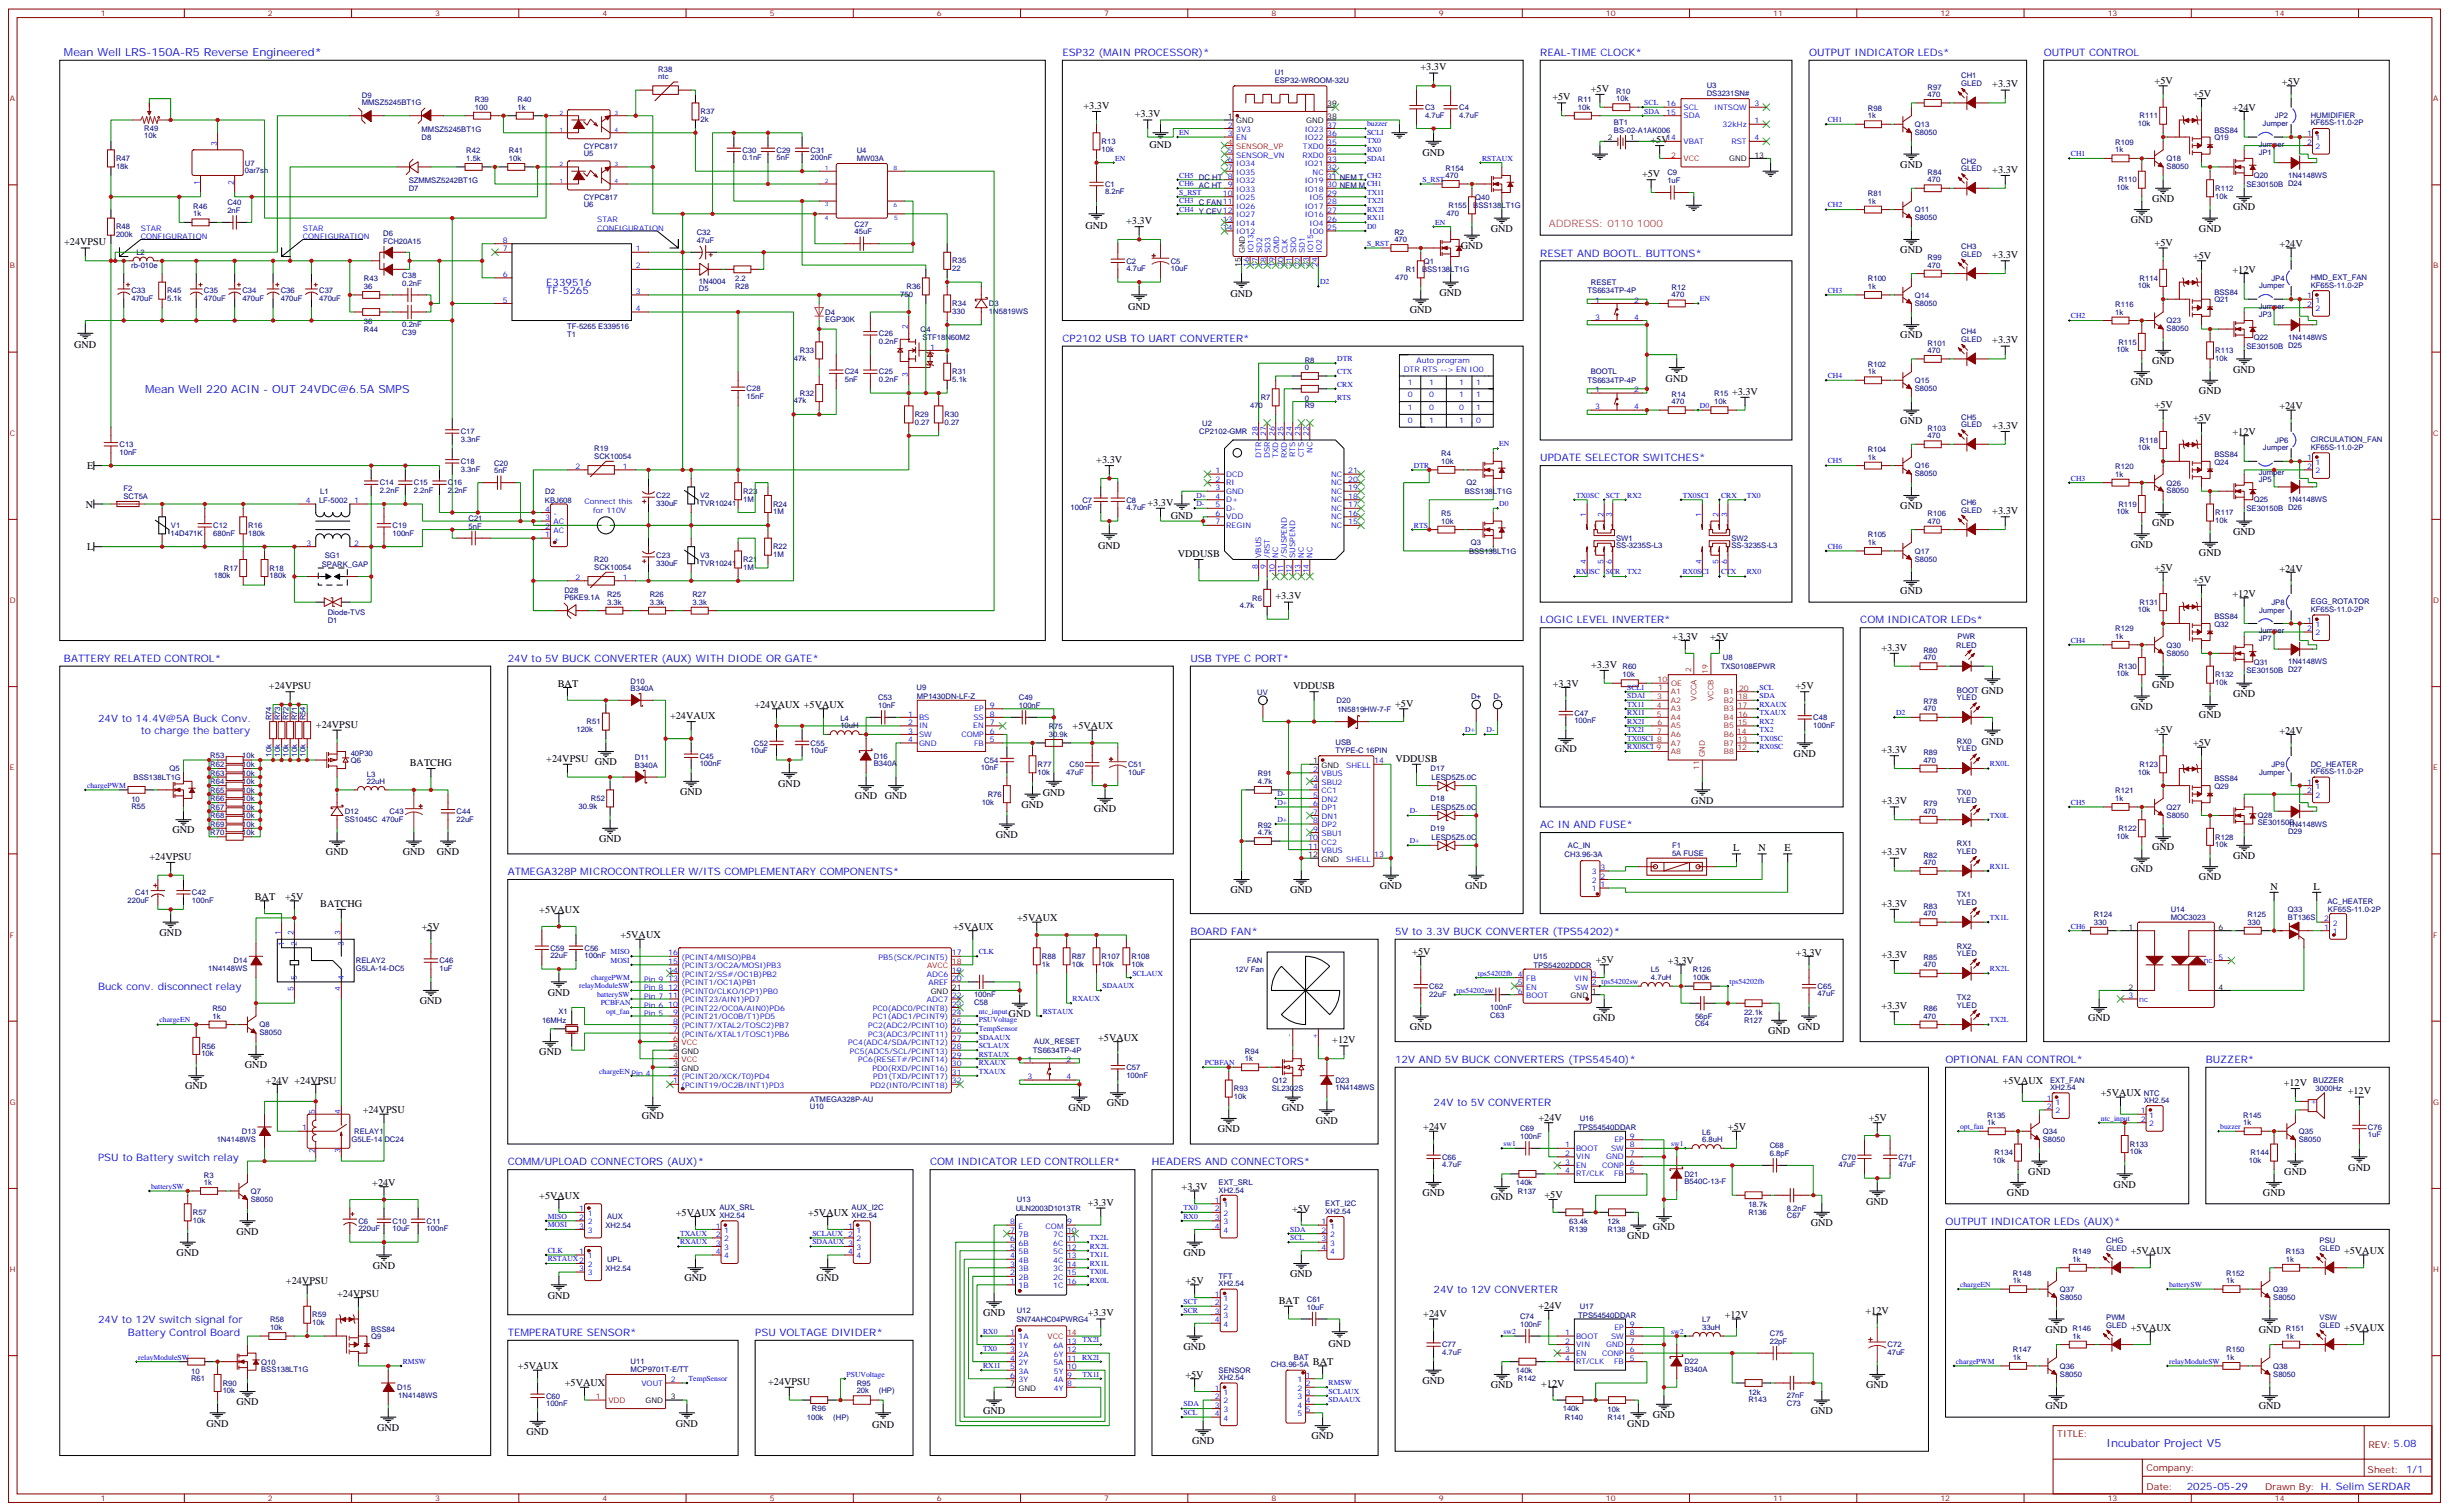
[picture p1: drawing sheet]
<svg xmlns="http://www.w3.org/2000/svg" width="1012mm" height="625mm" viewBox="0 0 1012 625" stroke-linecap="round" stroke-linejoin="round" font-family="sans-serif">
<defs><g id="words">
<g font-size="4.6" fill="#00f">
<text x="26.5" y="23.1">Mean Well LRS-150A-R5 Reverse Engineered*</text>
<text x="60" y="162.5">Mean Well 220 ACIN - OUT 24VDC@6.5A SMPS</text>
<text x="870.9" y="598.4">Incubator Project V5</text>
</g>
<g font-size="4.2" fill="#00f">
<text x="439.2" y="23.1">ESP32 (MAIN PROCESSOR)*</text>
<text x="636.8" y="23.1">REAL-TIME CLOCK*</text>
<text x="747.9" y="23.1">OUTPUT INDICATOR LEDs*</text>
<text x="844.9" y="23.1">OUTPUT CONTROL</text>
<text x="636.8" y="106">RESET AND BOOTL. BUTTONS*</text>
<text x="225.8" y="118">E339516</text>
<text x="225.8" y="121.6">TF-5265</text>
<text x="439.2" y="141.3">CP2102 USB TO UART CONVERTER*</text>
<text x="636.8" y="190.7">UPDATE SELECTOR SWITCHES*</text>
<text x="636.8" y="257.7">LOGIC LEVEL INVERTER*</text>
<text x="769.1" y="257.7">COM INDICATOR LEDs*</text>
<text x="26.5" y="273.6">BATTERY RELATED CONTROL*</text>
<text x="209.9" y="273.6">24V to 5V BUCK CONVERTER (AUX) WITH DIODE OR GATE*</text>
<text x="492.1" y="273.6">USB TYPE C PORT*</text>
<text x="40.6" y="298.3">24V to 14.4V@5A Buck Conv.</text>
<text x="58.2" y="303.6">to charge the battery</text>
<text x="636.8" y="342.4">AC IN AND FUSE*</text>
<text x="209.9" y="361.8">ATMEGA328P MICROCONTROLLER W/ITS COMPLEMENTARY COMPONENTS*</text>
<text x="492.1" y="386.5">BOARD FAN*</text>
<text x="576.8" y="386.5">5V to 3.3V BUCK CONVERTER (TPS54202)*</text>
<text x="40.6" y="409.4">Buck conv. disconnect relay</text>
<text x="576.8" y="439.4">12V AND 5V BUCK CONVERTERS (TPS54540)*</text>
<text x="804.3" y="439.4">OPTIONAL FAN CONTROL*</text>
<text x="911.9" y="439.4">BUZZER*</text>
<text x="592.7" y="457.1">24V to 5V CONVERTER</text>
<text x="40.6" y="480">PSU to Battery switch relay</text>
<text x="209.9" y="481.8">COMM/UPLOAD CONNECTORS (AUX)*</text>
<text x="384.5" y="481.8">COM INDICATOR LED CONTROLLER*</text>
<text x="476.2" y="481.8">HEADERS AND CONNECTORS*</text>
<text x="804.3" y="506.4">OUTPUT INDICATOR LEDs (AUX)*</text>
<text x="592.7" y="534.7">24V to 12V CONVERTER</text>
<text x="40.6" y="547">24V to 12V switch signal for</text>
<text x="52.9" y="552.3">Battery Control Board</text>
<text x="209.9" y="552.3">TEMPERATURE SENSOR*</text>
<text x="312.2" y="552.3">PSU VOLTAGE DIVIDER*</text>
<text x="904" y="616">2025-05-29</text>
</g>
<g font-size="4.2">
<text x="587.3" y="29.1">+3.3V</text>
<text x="890.8" y="34.8">+5V</text>
<text x="943.4" y="35.2">+5V</text>
<text x="641.8" y="41.5">+5V</text>
<text x="657.7" y="37.9">+5V</text>
<text x="823.7" y="36.1">+3.3V</text>
<text x="906.6" y="40.1">+5V</text>
<text x="448" y="45">+3.3V</text>
<text x="923" y="45.8">+24V</text>
<text x="469.1" y="48.6">+3.3V</text>
<text x="682.4" y="59.1">+5V</text>
<text x="475.2" y="61">GND</text>
<text x="588.1" y="64.5">GND</text>
<text x="785.6" y="69.4">GND</text>
<text x="823.7" y="71.4">+3.3V</text>
<text x="678.8" y="73.2">+5V</text>
<text x="889.7" y="83.5">GND</text>
<text x="923.2" y="87">GND</text>
<text x="448.7" y="94.5">GND</text>
<text x="465.6" y="92.7">+3.3V</text>
<text x="616.3" y="95.8">GND</text>
<text x="880.9" y="92.3">GND</text>
<text x="909.1" y="95.8">GND</text>
<text x="26.5" y="101.5">+24VPSU</text>
<text x="890.8" y="101.8">+5V</text>
<text x="604" y="102.9">GND</text>
<text x="785.6" y="104.6">GND</text>
<text x="823.7" y="106.7">+3.3V</text>
<text x="906.6" y="107.1">+5V</text>
<text x="942.4" y="102.2">+24V</text>
<text x="923" y="112.8">+12V</text>
<text x="508.7" y="122.7">GND</text>
<text x="595.1" y="122.3">GND</text>
<text x="466.4" y="128">GND</text>
<text x="582.8" y="129.3">GND</text>
<text x="30.7" y="143.9">GND</text>
<text x="785.6" y="139.9">GND</text>
<text x="823.7" y="142">+3.3V</text>
<text x="889.7" y="150.5">GND</text>
<text x="923.2" y="154">GND</text>
<text x="688.6" y="158">GND</text>
<text x="880.9" y="159.3">GND</text>
<text x="716.1" y="163.2">+3.3V</text>
<text x="909.1" y="162.8">GND</text>
<text x="890.8" y="168.8">+5V</text>
<text x="942.4" y="169.3">+24V</text>
<text x="785.6" y="175.2">GND</text>
<text x="823.7" y="177.3">+3.3V</text>
<text x="906.6" y="174.1">+5V</text>
<text x="923" y="179.8">+12V</text>
<text x="453.2" y="191.4">+3.3V</text>
<text x="36" y="193.9">E</text>
<text x="35.5" y="209.8">N</text>
<text x="474.4" y="209.1">+3.3V</text>
<text x="484" y="214.4">GND</text>
<text x="785.6" y="210.5">GND</text>
<text x="823.7" y="212.5">+3.3V</text>
<text x="889.7" y="217.5">GND</text>
<text x="923.2" y="221.1">GND</text>
<text x="36" y="227.5">L</text>
<text x="454" y="226.8">GND</text>
<text x="880.9" y="226.3">GND</text>
<text x="486.9" y="230.2">VDDUSB</text>
<text x="909.1" y="229.9">GND</text>
<text x="890.8" y="235.9">+5V</text>
<text x="942.4" y="236.3">+24V</text>
<text x="785.6" y="245.7">GND</text>
<text x="906.6" y="241.2">+5V</text>
<text x="527.3" y="247.8">+3.3V</text>
<text x="923" y="246.9">+12V</text>
<text x="691.4" y="264.5">+3.3V</text>
<text x="707.1" y="264.5">+5V</text>
<text x="777.8" y="269">+3.3V</text>
<text x="657.8" y="276">+3.3V</text>
<text x="111.2" y="284.9">+24VPSU</text>
<text x="230.6" y="283.9">BAT</text>
<text x="534.6" y="284.9">VDDUSB</text>
<text x="642" y="283.9">+3.3V</text>
<text x="742.3" y="284.9">+5V</text>
<text x="819.2" y="286.7">GND</text>
<text x="889.7" y="284.6">GND</text>
<text x="311.9" y="292.7">+24VAUX +5VAUX</text>
<text x="576.8" y="292.3">+5V</text>
<text x="880.9" y="293.4">GND</text>
<text x="923.2" y="288.1">GND</text>
<text x="277" y="297.3">+24VAUX</text>
<text x="909.1" y="296.9">GND</text>
<text x="130.6" y="300.8">+24VPSU</text>
<text x="443.4" y="301.5">+5VAUX</text>
<text x="890.8" y="302.9">+5V</text>
<text x="942.4" y="303.3">+24V</text>
<text x="642.8" y="311">GND</text>
<text x="777.8" y="311.3">+3.3V</text>
<text x="819.2" y="307.9">GND</text>
<text x="906.6" y="308.2">+5V</text>
<text x="169.4" y="316.7">BATCHG</text>
<text x="225.9" y="314.9">+24VPSU</text>
<text x="245.9" y="316.3">GND</text>
<text x="576.9" y="314.9">VDDUSB</text>
<text x="741.5" y="312.8">GND</text>
<text x="281.2" y="328.6">GND</text>
<text x="321.7" y="325.1">GND</text>
<text x="431.1" y="329.1">GND</text>
<text x="353.5" y="330.5">GND</text>
<text x="365.8" y="330.5">GND</text>
<text x="422.3" y="334">GND</text>
<text x="452.3" y="335.8">GND</text>
<text x="699.2" y="332.5">GND</text>
<text x="777.8" y="332.5">+3.3V</text>
<text x="71.3" y="344.5">GND</text>
<text x="411.7" y="346.4">GND</text>
<text x="134.8" y="353.3">GND</text>
<text x="166.5" y="353.3">GND</text>
<text x="180.6" y="353.3">GND</text>
<text x="247.6" y="348.1">GND</text>
<text x="716.6" y="351.9">L</text>
<text x="727" y="351.9">N</text>
<text x="737.8" y="351.9">E</text>
<text x="777.8" y="353.6">+3.3V</text>
<text x="889.7" y="351.6">GND</text>
<text x="61.8" y="355.5">+24VPSU</text>
<text x="923.2" y="355.1">GND</text>
<text x="880.9" y="360.4">GND</text>
<text x="909.1" y="363.9">GND</text>
<text x="508.7" y="369.2">GND</text>
<text x="533.4" y="369.2">GND</text>
<text x="570.4" y="367.5">GND</text>
<text x="605.7" y="367.5">GND</text>
<text x="938.7" y="367.8">N</text>
<text x="956.5" y="367.8">L</text>
<text x="105.3" y="372.1">BAT</text>
<text x="117.9" y="372.1">+5V</text>
<text x="132.4" y="374.9">BATCHG</text>
<text x="223" y="377.4">+5VAUX</text>
<text x="777.8" y="374.8">+3.3V</text>
<text x="420.5" y="380.9">+5VAUX</text>
<text x="66" y="386.9">GND</text>
<text x="174.4" y="384.4">+5V</text>
<text x="256.5" y="387.9">+5VAUX</text>
<text x="394.1" y="384.4">+5VAUX</text>
<text x="583.8" y="394.6">+5V</text>
<text x="742.5" y="395">+3.3V</text>
<text x="777.8" y="396">+3.3V</text>
<text x="659.7" y="398.1">+5V</text>
<text x="689.6" y="398.6">+3.3V</text>
<text x="226.5" y="411.6">GND</text>
<text x="173.6" y="415.1">GND</text>
<text x="777.8" y="417.1">+3.3V</text>
<text x="417" y="420.4">GND</text>
<text x="582.8" y="425.7">GND</text>
<text x="658.6" y="422.1">GND</text>
<text x="743.3" y="425.7">GND</text>
<text x="863.2" y="422.1">GND</text>
<text x="454" y="430.3">+5VAUX</text>
<text x="550.8" y="431.3">+12V</text>
<text x="731" y="427.4">GND</text>
<text x="223" y="436.2">GND</text>
<text x="101.2" y="441.5">GND</text>
<text x="109.8" y="447.9">+24V +24VPSU</text>
<text x="828" y="447.9">+5VAUX</text>
<text x="944.1" y="448.9">+12V</text>
<text x="76.6" y="450.4">GND</text>
<text x="868.5" y="453.2">+5VAUX</text>
<text x="970.6" y="452.4">+12V</text>
<text x="150" y="460.3">+24VPSU</text>
<text x="441.7" y="459.2">GND</text>
<text x="457.6" y="457.4">GND</text>
<text x="529.9" y="459.2">GND</text>
<text x="265.3" y="462.7">GND</text>
<text x="503.4" y="468">GND</text>
<text x="544" y="464.5">GND</text>
<text x="588.4" y="466.9">+24V</text>
<text x="636.1" y="463.4">+24V</text>
<text x="714.4" y="466.9">+5V</text>
<text x="772.6" y="463.4">+5V</text>
<text x="838.6" y="485.6">GND</text>
<text x="944.4" y="485.6">GND</text>
<text x="970.8" y="483.9">GND</text>
<text x="153.9" y="490.3">+24V</text>
<text x="873.8" y="490.9">GND</text>
<text x="223" y="495.5">+5VAUX</text>
<text x="488.5" y="492">+3.3V</text>
<text x="588.1" y="494.5">GND</text>
<text x="616.3" y="496.2">GND</text>
<text x="638.5" y="495.2">+5V</text>
<text x="771.5" y="498">GND</text>
<text x="829.7" y="494.5">GND</text>
<text x="935.6" y="494.5">GND</text>
<text x="279.4" y="502.6">+5VAUX</text>
<text x="334.1" y="502.6">+5VAUX</text>
<text x="449.7" y="498.3">+3.3V</text>
<text x="534.2" y="500.8">+5V</text>
<text x="683.3" y="508.6">GND</text>
<text x="748.6" y="506.8">GND</text>
<text x="97.7" y="510.3">GND</text>
<text x="672.7" y="512.1">GND</text>
<text x="73" y="519.1">GND</text>
<text x="489.3" y="519.1">GND</text>
<text x="880.9" y="518.5">+5VAUX</text>
<text x="969.1" y="518.5">+5VAUX</text>
<text x="154.2" y="524.4">GND</text>
<text x="533.4" y="528">GND</text>
<text x="118.2" y="530.8">+24VPSU</text>
<text x="282.9" y="529.7">GND</text>
<text x="337.6" y="529.7">GND</text>
<text x="490.1" y="530.8">+5V</text>
<text x="139.4" y="536.1">+24VPSU</text>
<text x="226.5" y="536.8">GND</text>
<text x="528.7" y="538.9">BAT</text>
<text x="406.4" y="543.8">GND</text>
<text x="449.7" y="544.2">+3.3V</text>
<text x="588.4" y="544.5">+24V</text>
<text x="636.1" y="541">+24V</text>
<text x="713" y="545">+12V</text>
<text x="771.2" y="543.2">+12V</text>
<text x="845.6" y="550.9">GND</text>
<text x="880.9" y="550.2">+5VAUX</text>
<text x="933.8" y="550.9">GND</text>
<text x="969.1" y="550.2">+5VAUX</text>
<text x="489.3" y="558">GND</text>
<text x="549.3" y="556.7">GND</text>
<text x="214.1" y="566.1">+5VAUX</text>
<text x="490.1" y="569.6">+5V</text>
<text x="542.8" y="564.4">BAT</text>
<text x="233.5" y="573.1">+5VAUX</text>
<text x="317.6" y="572.4">+24VPSU</text>
<text x="588.1" y="572.1">GND</text>
<text x="616.3" y="573.8">GND</text>
<text x="637.2" y="573.2">+12V</text>
<text x="771.5" y="573.8">GND</text>
<text x="97.7" y="580.9">GND</text>
<text x="406.4" y="584.4">GND</text>
<text x="683.3" y="586.2">GND</text>
<text x="748.6" y="584.4">GND</text>
<text x="845.6" y="582.6">GND</text>
<text x="933.8" y="582.6">GND</text>
<text x="85.4" y="589.7">GND</text>
<text x="155.9" y="591.5">GND</text>
<text x="217.7" y="593.2">GND</text>
<text x="279.4" y="589.7">GND</text>
<text x="360.5" y="590.1">GND</text>
<text x="672.7" y="589.7">GND</text>
<text x="492.8" y="596.8">GND</text>
<text x="542.2" y="595">GND</text>
</g>
<text font-size="4.2" fill="#c36" x="640.3" y="93.7">ADDRESS: 0110 1000</text>
<g font-size="3.9" fill="#800">
<text x="850.5" y="593.9">TITLE:</text>
<text x="979.2" y="598.6">REV: 5.08</text>
<text x="887.5" y="608.1">Company:</text>
<text x="978.8" y="608.8">Sheet: 1/1</text>
<text x="887.5" y="615.8">Date:</text>
<text x="936.5" y="615.9">Drawn By: H. Selim SERDAR</text>
</g>
<g font-size="3.2" fill="#800">
<text x="41.6" y="6.7">1</text>
<text x="110.8" y="6.7">2</text>
<text x="179.9" y="6.7">3</text>
<text x="249.1" y="6.7">4</text>
<text x="318.2" y="6.7">5</text>
<text x="387.3" y="6.7">6</text>
<text x="456.5" y="6.7">7</text>
<text x="525.6" y="6.7">8</text>
<text x="594.8" y="6.7">9</text>
<text x="663.9" y="6.7">10</text>
<text x="733.1" y="6.7">11</text>
<text x="802.2" y="6.7">12</text>
<text x="871.4" y="6.7">13</text>
<text x="940.5" y="6.7">14</text>
<text x="4.1" y="41.8">A</text>
<text x="1005.9" y="41.8">A</text>
<text x="4.1" y="111">B</text>
<text x="1005.9" y="111">B</text>
<text x="4.1" y="180.1">C</text>
<text x="1005.9" y="180.1">C</text>
<text x="4.1" y="249.3">D</text>
<text x="1005.9" y="249.3">D</text>
<text x="4.1" y="318.4">E</text>
<text x="1005.9" y="318.4">E</text>
<text x="4.1" y="387.6">F</text>
<text x="1005.9" y="387.6">F</text>
<text x="4.1" y="456.7">G</text>
<text x="1005.9" y="456.7">G</text>
<text x="4.1" y="525.9">H</text>
<text x="1005.9" y="525.9">H</text>
<text x="41.6" y="620.6">1</text>
<text x="110.8" y="620.6">2</text>
<text x="179.9" y="620.6">3</text>
<text x="249.1" y="620.6">4</text>
<text x="318.2" y="620.6">5</text>
<text x="387.3" y="620.6">6</text>
<text x="456.5" y="620.6">7</text>
<text x="525.6" y="620.6">8</text>
<text x="594.8" y="620.6">9</text>
<text x="663.9" y="620.6">10</text>
<text x="733.1" y="620.6">11</text>
<text x="802.2" y="620.6">12</text>
<text x="871.4" y="620.6">13</text>
<text x="940.5" y="620.6">14</text>
</g>
<g font-size="3.2" fill="#000080">
<text x="272.1" y="29.7">R38</text>
<text x="272.1" y="32.8">ntc</text>
<text x="527" y="34.4">ESP32-WROOM-32U</text>
<text x="527" y="31.2">U1</text>
<text x="810.8" y="35.5">GLED</text>
<text x="810.8" y="32.4">CH1</text>
<text x="149.6" y="40.4">D9</text>
<text x="668.2" y="41.8">10k</text>
<text x="668.2" y="38.7">R10</text>
<text x="705.6" y="39.7">DS3231SN#</text>
<text x="705.6" y="36.5">U3</text>
<text x="796.9" y="40.1">470</text>
<text x="796.9" y="37">R97</text>
<text x="149.6" y="43.6">MMSZ5245BT1G</text>
<text x="196.3" y="45.4">100</text>
<text x="196.3" y="42.2">R39</text>
<text x="213.9" y="45.4">1k</text>
<text x="213.9" y="42.2">R40</text>
<text x="289.6" y="47.2">R37</text>
<text x="589.1" y="45.5">C3</text>
<text x="603.2" y="45.5">C4</text>
<text x="652.3" y="45.4">10k</text>
<text x="652.3" y="42.2">R11</text>
<text x="772.2" y="45.8">R98</text>
<text x="59.6" y="54">R49</text>
<text x="289.6" y="50.4">2k</text>
<text x="589.1" y="48.6">4.7uF</text>
<text x="603.2" y="48.6">4.7uF</text>
<text x="667.3" y="51.7">BT1</text>
<text x="772.2" y="48.9">1k</text>
<text x="791.6" y="52.5">Q13</text>
<text x="883.9" y="52.1">10k</text>
<text x="884.6" y="49">R111</text>
<text x="935.4" y="52.1">Jumper</text>
<text x="940.5" y="49">JP2</text>
<text x="955.3" y="51.9">KF65S-11.0-2P</text>
<text x="955.3" y="48.8">HUMIDIFIER</text>
<text x="59.6" y="57.1">10k</text>
<text x="174.3" y="54.5">MMSZ5245BT1G</text>
<text x="174.3" y="57.7">D8</text>
<text x="455.4" y="59.5">R13</text>
<text x="667.3" y="54.9">BS-02-A1AK006</text>
<text x="791.6" y="55.8">S8050</text>
<text x="874.5" y="59.9">R109</text>
<text x="915.5" y="54.9">BSS84</text>
<text x="915.5" y="58">Q19</text>
<text x="192.8" y="63.3">R42</text>
<text x="210.4" y="63.4">R41</text>
<text x="241.3" y="61.4">CYPC817</text>
<text x="241.3" y="64.5">U5</text>
<text x="306.9" y="63.1">C30</text>
<text x="321" y="63.1">C29</text>
<text x="335.1" y="63.1">C31</text>
<text x="354.2" y="63.4">U4</text>
<text x="455.4" y="62.7">10k</text>
<text x="874.5" y="63">1k</text>
<text x="933.8" y="60.9">Jumper</text>
<text x="933.8" y="64">JP1</text>
<text x="48" y="69.7">18k</text>
<text x="48" y="66.6">R47</text>
<text x="101.2" y="71.7">0ar7sh</text>
<text x="101.2" y="68.4">U7</text>
<text x="192.8" y="66.5">1.5k</text>
<text x="210.4" y="66.5">10k</text>
<text x="306.9" y="66.2">0.1nF</text>
<text x="321" y="66.2">5nF</text>
<text x="335.1" y="66.3">200nF</text>
<text x="354.2" y="66.5">MW03A</text>
<text x="597.6" y="70.5">R154</text>
<text x="810.8" y="70.8">GLED</text>
<text x="810.8" y="67.7">CH2</text>
<text x="895.7" y="69.9">S8050</text>
<text x="895.7" y="66.7">Q18</text>
<text x="169" y="75.7">SZMMSZ5242BT1G</text>
<text x="456.8" y="77.2">C1</text>
<text x="495.7" y="77.8">AC HT</text>
<text x="495.7" y="74.3">DC HT 8</text>
<text x="597.6" y="73.6">470</text>
<text x="689.3" y="75.7">1uF</text>
<text x="689.3" y="72.5">C9</text>
<text x="796.9" y="75.4">470</text>
<text x="796.9" y="72.3">R84</text>
<text x="875.8" y="75.4">R110</text>
<text x="928.8" y="77.2">SE30150B D24</text>
<text x="931.7" y="73.6">Q20</text>
<text x="946" y="73.6">1N4148WS</text>
<text x="169" y="78.8">D7</text>
<text x="241.3" y="82.6">CYPC817</text>
<text x="456.8" y="80.4">8.2nF</text>
<text x="609.9" y="82.5">Q40</text>
<text x="772.2" y="81.1">R81</text>
<text x="875.1" y="78.6">10k</text>
<text x="915.8" y="82.1">10k</text>
<text x="915.8" y="79">R112</text>
<text x="79.9" y="89.5">1k</text>
<text x="79.9" y="86.3">R46</text>
<text x="94" y="88.1">2nF</text>
<text x="94" y="84.9">C40</text>
<text x="241.3" y="85.6">U6</text>
<text x="495.7" y="88.4">Y CEV12</text>
<text x="495.7" y="84.9">C FAN11</text>
<text x="598" y="89.2">470</text>
<text x="598.8" y="86">R155</text>
<text x="609.1" y="86">BSS138LT1G</text>
<text x="772.2" y="84.2">1k</text>
<text x="791.6" y="87.8">Q11</text>
<text x="48" y="94.9">R48</text>
<text x="353.3" y="93.7">C27</text>
<text x="791.6" y="91.1">S8050</text>
<text x="48" y="98">200k</text>
<text x="158.4" y="100.8">FCH20A15</text>
<text x="158.4" y="97.5">D6</text>
<text x="288" y="100.4">47uF</text>
<text x="288" y="97.2">C32</text>
<text x="353.3" y="96.9">45uF</text>
<text x="576.4" y="100">470</text>
<text x="576.4" y="97">R2</text>
<text x="56.4" y="105.4">L2</text>
<text x="796.9" y="107.6">R99</text>
<text x="810.8" y="106">GLED</text>
<text x="810.8" y="103">CH3</text>
<text x="54.3" y="110.7">rb-010e</text>
<text x="393.7" y="112.1">22</text>
<text x="393.7" y="108.9">R35</text>
<text x="465.7" y="112.1">4.7uF</text>
<text x="465.7" y="109">C2</text>
<text x="484" y="112.1">10uF</text>
<text x="484" y="109">C5</text>
<text x="581.2" y="112.5">R1</text>
<text x="587.9" y="112.5">BSS138LT1G</text>
<text x="588.7" y="109">Q1</text>
<text x="796.9" y="110.6">470</text>
<text x="150.4" y="119.5">36</text>
<text x="150.4" y="116.3">R43</text>
<text x="166.3" y="118">0.2nF</text>
<text x="166.3" y="114.9">C38</text>
<text x="288.9" y="117.3">1N4004</text>
<text x="303.9" y="116.3">2.2</text>
<text x="303.9" y="119.4">R28</text>
<text x="374.8" y="119.5">R36</text>
<text x="576.8" y="115.6">470</text>
<text x="657.7" y="117.7">RESET</text>
<text x="691.1" y="119.9">R12</text>
<text x="772.2" y="119.5">1k</text>
<text x="772.2" y="116.3">R100</text>
<text x="883.9" y="119.1">10k</text>
<text x="884.6" y="116">R114</text>
<text x="934" y="119.2">Jumper</text>
<text x="939.1" y="116">JP4</text>
<text x="955.3" y="118.9">KF65S-11.0-2P</text>
<text x="955.3" y="115.8">HMD_EXT_FAN</text>
<text x="54.3" y="124.5">470uF</text>
<text x="54.3" y="121.3">C33</text>
<text x="69.1" y="124.4">5.1k</text>
<text x="69.1" y="121.3">R45</text>
<text x="84.3" y="124.4">470uF</text>
<text x="84.3" y="121.3">C35</text>
<text x="100.2" y="124.4">470uF</text>
<text x="100.2" y="121.3">C34</text>
<text x="116.1" y="124.4">470uF</text>
<text x="116.1" y="121.3">C36</text>
<text x="131.9" y="124.4">470uF</text>
<text x="131.9" y="121.3">C37</text>
<text x="288.9" y="120.5">D5</text>
<text x="372.2" y="122.7">750</text>
<text x="656.3" y="121.3">TS6634TP-4P</text>
<text x="691.1" y="123">470</text>
<text x="791.6" y="123.1">Q14</text>
<text x="915.5" y="121.9">BSS84</text>
<text x="915.5" y="125">Q21</text>
<text x="341.1" y="130.1">D4</text>
<text x="393.7" y="129.7">330</text>
<text x="393.7" y="126.6">R34</text>
<text x="408.9" y="129.8">1N5819WS</text>
<text x="408.9" y="126.6">D3</text>
<text x="791.6" y="126.4">S8050</text>
<text x="874.5" y="130">1k</text>
<text x="874.5" y="126.9">R116</text>
<text x="933.8" y="127.9">Jumper</text>
<text x="933.8" y="131.1">JP3</text>
<text x="150.4" y="133.9">36</text>
<text x="150.4" y="137">R44</text>
<text x="166.3" y="135.3">0.2nF</text>
<text x="234.4" y="136.1">TF-5265 E339516</text>
<text x="341.1" y="133.3">EGP30K</text>
<text x="380.6" y="137.1">Q4</text>
<text x="895.7" y="136.9">S8050</text>
<text x="895.7" y="133.7">Q23</text>
<text x="166.3" y="138.5">C39</text>
<text x="234.4" y="139.3">T1</text>
<text x="363.4" y="142.1">0.2nF</text>
<text x="363.4" y="138.9">C26</text>
<text x="381.3" y="140.7">STF18N60M2</text>
<text x="796.9" y="142.9">R101</text>
<text x="810.8" y="141.3">GLED</text>
<text x="810.8" y="138.3">CH4</text>
<text x="875.8" y="142.5">R115</text>
<text x="931.7" y="140.7">Q22</text>
<text x="946" y="140.6">1N4148WS</text>
<text x="328.3" y="149.2">47k</text>
<text x="330.7" y="146">R33</text>
<text x="539.4" y="149.9">R8</text>
<text x="796.9" y="145.9">470</text>
<text x="875.1" y="145.6">10k</text>
<text x="915.8" y="149.1">10k</text>
<text x="915.8" y="146">R113</text>
<text x="928.8" y="144.2">SE30150B D25</text>
<text x="349.2" y="154.8">C24</text>
<text x="363.4" y="154.8">C25</text>
<text x="393.7" y="154.8">R31</text>
<text x="539.4" y="153">0</text>
<text x="657.6" y="154.8">BOOTL</text>
<text x="772.2" y="154.7">1k</text>
<text x="772.2" y="151.6">R102</text>
<text x="308.7" y="161.8">C28</text>
<text x="349.2" y="158">5nF</text>
<text x="363.4" y="158">0.2nF</text>
<text x="393.7" y="158">5.1k</text>
<text x="656.3" y="158.3">TS6634TP-4P</text>
<text x="791.6" y="161.6">S8050</text>
<text x="791.6" y="158.4">Q15</text>
<text x="308.7" y="165">15nF</text>
<text x="328.3" y="166.8">47k</text>
<text x="330.7" y="163.6">R32</text>
<text x="521.2" y="165.4">R7</text>
<text x="539.4" y="165.7">0</text>
<text x="691.1" y="167.1">470</text>
<text x="691.1" y="164">R14</text>
<text x="708.7" y="167.1">10k</text>
<text x="708.7" y="163.9">R15</text>
<text x="378.2" y="172.5">R29</text>
<text x="390.5" y="172.4">R30</text>
<text x="516.8" y="168.5">470</text>
<text x="539.4" y="168.8">R9</text>
<text x="810.8" y="173.5">CH5</text>
<text x="190.5" y="179.5">C17</text>
<text x="378.2" y="175.6">0.27</text>
<text x="390.5" y="175.6">0.27</text>
<text x="495.8" y="179.5">CP2102-GMR</text>
<text x="497" y="176">U2</text>
<text x="796.9" y="178.1">R103</text>
<text x="810.8" y="176.6">GLED</text>
<text x="49.4" y="184.8">C13</text>
<text x="190.5" y="182.7">3.3nF</text>
<text x="796.9" y="181.2">470</text>
<text x="884.6" y="183">R118</text>
<text x="940.7" y="183">JP6</text>
<text x="955.3" y="185.9">KF65S-11.0-2P</text>
<text x="955.3" y="182.8">CIRCULATION_FAN</text>
<text x="49.4" y="188">10nF</text>
<text x="190.5" y="191.8">C18</text>
<text x="245.7" y="189.6">SCK10054</text>
<text x="245.7" y="186.4">R19</text>
<text x="595.9" y="191.8">10k</text>
<text x="595.9" y="188.6">R4</text>
<text x="772.2" y="190">1k</text>
<text x="772.2" y="186.9">R104</text>
<text x="883.9" y="186.2">10k</text>
<text x="915.5" y="188.9">BSS84</text>
<text x="935.5" y="186.2">Jumper</text>
<text x="190.5" y="195">3.3nF</text>
<text x="204.3" y="195.7">5nF</text>
<text x="204.3" y="192.5">C20</text>
<text x="791.6" y="196.9">S8050</text>
<text x="791.6" y="193.7">Q16</text>
<text x="874.5" y="197.1">1k</text>
<text x="874.5" y="194">R120</text>
<text x="915.5" y="192">Q24</text>
<text x="933.8" y="196.2">Jumper</text>
<text x="51" y="203">F2</text>
<text x="157" y="200.6">C14</text>
<text x="157" y="203.9">2.2nF</text>
<text x="171.1" y="200.6">C15</text>
<text x="171.1" y="203.9">2.2nF</text>
<text x="185.2" y="200.6">C16</text>
<text x="185.2" y="203.9">2.2nF</text>
<text x="606.3" y="200.7">Q2</text>
<text x="895.7" y="204">S8050</text>
<text x="895.7" y="200.7">Q26</text>
<text x="933.8" y="199.4">JP5</text>
<text x="51" y="206.2">SCT5A</text>
<text x="131.9" y="207.7">LF-5002</text>
<text x="132.4" y="204.2">L1</text>
<text x="225.3" y="207.7">KBJ608</text>
<text x="225.4" y="204.2">D2</text>
<text x="271.3" y="209.1">330uF</text>
<text x="271.3" y="205.9">C22</text>
<text x="289.3" y="209.1">TVR10241</text>
<text x="289.4" y="205.9">V2</text>
<text x="307.3" y="207.3">1M</text>
<text x="307.3" y="204.2">R23</text>
<text x="319.6" y="209.5">R24</text>
<text x="447.5" y="207.7">C7</text>
<text x="465.7" y="207.7">C8</text>
<text x="605.6" y="204.2">BSS138LT1G</text>
<text x="810.8" y="208.8">CH6</text>
<text x="875.8" y="209.5">R119</text>
<text x="931.7" y="207.7">Q25</text>
<text x="946" y="207.6">1N4148WS</text>
<text x="193.7" y="215.4">C21</text>
<text x="319.6" y="212.6">1M</text>
<text x="442.6" y="210.9">100nF</text>
<text x="465.7" y="210.9">4.7uF</text>
<text x="595.9" y="213.3">R5</text>
<text x="796.9" y="213.4">R106</text>
<text x="810.8" y="211.9">GLED</text>
<text x="875.1" y="212.6">10k</text>
<text x="915.8" y="213">R117</text>
<text x="928.8" y="211.2">SE30150B D26</text>
<text x="70.6" y="221.4">14D471K</text>
<text x="70.7" y="218.3">V1</text>
<text x="88.2" y="221.4">680nF</text>
<text x="88.2" y="218.3">C12</text>
<text x="102.7" y="221.5">180k</text>
<text x="102.7" y="218.3">R16</text>
<text x="162.3" y="221.4">100nF</text>
<text x="162.3" y="218.3">C19</text>
<text x="193.7" y="218.6">5nF</text>
<text x="595.9" y="216.5">10k</text>
<text x="796.9" y="216.5">470</text>
<text x="915.8" y="216.1">10k</text>
<text x="319.6" y="227.1">R22</text>
<text x="608.1" y="225.4">Q3</text>
<text x="668.2" y="226.7">SS-3235S-L3</text>
<text x="668.2" y="223.6">SW1</text>
<text x="715.8" y="226.7">SS-3235S-L3</text>
<text x="715.8" y="223.6">SW2</text>
<text x="772.2" y="225.3">1k</text>
<text x="772.2" y="222.2">R105</text>
<text x="134.3" y="230.6">SG1</text>
<text x="245.7" y="232.2">R20</text>
<text x="271.3" y="233.8">330uF</text>
<text x="271.3" y="230.6">C23</text>
<text x="289.3" y="233.8">TVR10241</text>
<text x="289.4" y="230.6">V3</text>
<text x="307.3" y="232.4">R21</text>
<text x="319.6" y="230.3">1M</text>
<text x="607.3" y="228.9">BSS138LT1G</text>
<text x="791.6" y="232.2">S8050</text>
<text x="791.6" y="228.9">Q17</text>
<text x="88.4" y="239.1">180k</text>
<text x="92.6" y="236">R17</text>
<text x="111.5" y="239.1">180k</text>
<text x="111.5" y="236">R18</text>
<text x="133" y="234.2">SPARK_GAP</text>
<text x="245.7" y="235.5">SCK10054</text>
<text x="307.3" y="235.5">1M</text>
<text x="233.3" y="245.1">D28</text>
<text x="233.3" y="248.2">P6KE9.1A</text>
<text x="251" y="250">3.3k</text>
<text x="251" y="246.8">R25</text>
<text x="268.6" y="250">3.3k</text>
<text x="268.6" y="246.8">R26</text>
<text x="286.3" y="250">3.3k</text>
<text x="286.3" y="246.8">R27</text>
<text x="512.6" y="251.4">4.7k</text>
<text x="517.7" y="248.3">R6</text>
<text x="884.6" y="250.1">R131</text>
<text x="939.1" y="250">JP8</text>
<text x="955.3" y="249.9">EGG_ROTATOR</text>
<text x="135.5" y="254.2">Diode-TVS</text>
<text x="135.5" y="257.4">D1</text>
<text x="883.9" y="253.2">10k</text>
<text x="915.5" y="256">BSS84</text>
<text x="934" y="253.2">Jumper</text>
<text x="955.3" y="253">KF65S-11.0-2P</text>
<text x="874.5" y="261">R129</text>
<text x="915.5" y="259.1">Q32</text>
<text x="933.8" y="261.8">Jumper</text>
<text x="795.2" y="269.9">R80</text>
<text x="808.8" y="267.7">RLED</text>
<text x="809.3" y="264.2">PWR</text>
<text x="874.5" y="264.1">1k</text>
<text x="895.7" y="267.7">Q30</text>
<text x="933.8" y="265">JP7</text>
<text x="712.3" y="273">U8</text>
<text x="795.2" y="272.9">470</text>
<text x="895.7" y="271">S8050</text>
<text x="931.7" y="274.7">Q31</text>
<text x="946" y="274.7">1N4148WS</text>
<text x="670.8" y="280">10k</text>
<text x="670.8" y="276.8">R60</text>
<text x="711.4" y="276.5">TXS0108EPWR</text>
<text x="875.1" y="279.6">10k</text>
<text x="875.8" y="276.5">R130</text>
<text x="915.8" y="280.1">R132</text>
<text x="928.8" y="278.2">SE30150B D27</text>
<text x="260.7" y="285.6">B340A</text>
<text x="260.7" y="282.6">D10</text>
<text x="378.9" y="285.3">U9</text>
<text x="519.8" y="287.1">UV</text>
<text x="809" y="286.3">BOOT</text>
<text x="915.8" y="283.2">10k</text>
<text x="363" y="292.7">10nF</text>
<text x="363" y="289.5">C53</text>
<text x="379.1" y="288.9">MP1430DN-LF-Z</text>
<text x="421.2" y="292.7">100nF</text>
<text x="421.2" y="289.6">C49</text>
<text x="552.6" y="290.6">D20</text>
<text x="608.2" y="288.9">D+</text>
<text x="617.4" y="288.9">D-</text>
<text x="795.2" y="291">R78</text>
<text x="809" y="289.5">YLED</text>
<text x="112.2" y="297.8" transform="rotate(-90 112.2 297.8)">R74</text>
<text x="115.8" y="297.8" transform="rotate(-90 115.8 297.8)">R73</text>
<text x="119.3" y="297.8" transform="rotate(-90 119.3 297.8)">R72</text>
<text x="122.8" y="297.8" transform="rotate(-90 122.8 297.8)">R71</text>
<text x="126.4" y="297.8" transform="rotate(-90 126.4 297.8)">R54</text>
<text x="242.5" y="299.4">R51</text>
<text x="347.4" y="297.9">L4</text>
<text x="552.9" y="294.2">1N5819HW-7-F</text>
<text x="650.9" y="299">100nF</text>
<text x="650.9" y="295.9">C47</text>
<text x="749.7" y="297.7">C48</text>
<text x="795.2" y="294.1">470</text>
<text x="238.3" y="302.6">120k</text>
<text x="347.4" y="301">10uH</text>
<text x="433.6" y="304.7">30.9k</text>
<text x="433.6" y="301.5">R75</text>
<text x="749.7" y="300.8">100nF</text>
<text x="310.3" y="311.4">10uF</text>
<text x="311.7" y="308.3">C52</text>
<text x="335.1" y="311.4">10uF</text>
<text x="335.1" y="308.3">C55</text>
<text x="552.2" y="311.2">TYPE-C 16PIN</text>
<text x="552.2" y="308.1">USB</text>
<text x="809" y="310.7">YLED</text>
<text x="809" y="307.5">RX0</text>
<text x="86.9" y="313.5">R53</text>
<text x="86.9" y="317.1">R62</text>
<text x="100.2" y="313.5">10k</text>
<text x="100.2" y="317.1">10k</text>
<text x="112.2" y="312.8" transform="rotate(-90 112.2 312.8)">10k</text>
<text x="115.8" y="312.8" transform="rotate(-90 115.8 312.8)">10k</text>
<text x="119.3" y="312.8" transform="rotate(-90 119.3 312.8)">10k</text>
<text x="122.8" y="312.8" transform="rotate(-90 122.8 312.8)">10k</text>
<text x="126.4" y="312.8" transform="rotate(-90 126.4 312.8)">10k</text>
<text x="145" y="312.3">40P30</text>
<text x="145" y="315.5">Q6</text>
<text x="262.5" y="317.4">B340A</text>
<text x="262.5" y="314.3">D11</text>
<text x="289.3" y="316.7">100nF</text>
<text x="289.3" y="313.6">C45</text>
<text x="361.2" y="316.7">B340A</text>
<text x="361.2" y="313.6">D16</text>
<text x="406.9" y="315.3">C54</text>
<text x="429" y="317.1">R77</text>
<text x="442.2" y="317.1">C50</text>
<text x="466.4" y="317.1">C51</text>
<text x="795.2" y="315.2">470</text>
<text x="795.2" y="312.2">R89</text>
<text x="884.6" y="317.1">R123</text>
<text x="939.1" y="317.1">JP9</text>
<text x="955.3" y="316.9">DC_HEATER</text>
<text x="55.2" y="322.3">BSS138LT1G</text>
<text x="70.1" y="318.8">Q5</text>
<text x="86.9" y="320.6">R63</text>
<text x="100.2" y="320.6">10k</text>
<text x="151.6" y="321">L3</text>
<text x="405.5" y="318.5">10nF</text>
<text x="429" y="320.2">10k</text>
<text x="440.8" y="320.2">47uF</text>
<text x="466.4" y="320.3">10uF</text>
<text x="520" y="320.9">R91</text>
<text x="591.4" y="318.9">D17</text>
<text x="591.8" y="322.4">LESD5Z5.0C</text>
<text x="883.9" y="320.2">10k</text>
<text x="915.5" y="323">BSS84</text>
<text x="934" y="320.3">Jumper</text>
<text x="955.3" y="320">KF65S-11.0-2P</text>
<text x="86.9" y="324.1">R64</text>
<text x="86.9" y="327.7">R65</text>
<text x="100.2" y="324.1">10k</text>
<text x="100.2" y="327.7">10k</text>
<text x="151.6" y="324.1">22uH</text>
<text x="408.3" y="329.4">R76</text>
<text x="520" y="324.1">4.7k</text>
<text x="809" y="328.7">TX0</text>
<text x="874.5" y="328">R121</text>
<text x="915.5" y="326.1">Q29</text>
<text x="54.3" y="331.5">10</text>
<text x="54.3" y="334.6">R55</text>
<text x="86.9" y="331.2">R66</text>
<text x="86.9" y="334.7">R67</text>
<text x="100.2" y="331.2">10k</text>
<text x="100.2" y="334.7">10k</text>
<text x="239.2" y="334.4">30.9k</text>
<text x="244.3" y="331.2">R52</text>
<text x="405.9" y="332.6">10k</text>
<text x="591.4" y="331.2">D18</text>
<text x="591.8" y="334.7">LESD5Z5.0C</text>
<text x="795.2" y="333.4">R79</text>
<text x="809" y="331.8">YLED</text>
<text x="874.5" y="331.1">1k</text>
<text x="895.7" y="334.8">Q27</text>
<text x="86.9" y="338.2">R68</text>
<text x="86.9" y="341.8">R69</text>
<text x="100.2" y="338.2">10k</text>
<text x="100.2" y="341.8">10k</text>
<text x="142.5" y="339.6">SS1045C 470uF</text>
<text x="142.5" y="336.5">D12</text>
<text x="161" y="336.5">C43</text>
<text x="188.7" y="339.6">22uF</text>
<text x="188.7" y="336.5">C44</text>
<text x="795.2" y="336.4">470</text>
<text x="895.7" y="338">S8050</text>
<text x="933.4" y="341.2">SE30150B</text>
<text x="933.4" y="338.2">Q28</text>
<text x="946" y="341.7">1N4148WS</text>
<text x="86.9" y="345.3">R70</text>
<text x="100.2" y="345.3">10k</text>
<text x="520" y="345.2">4.7k</text>
<text x="520" y="342.1">R92</text>
<text x="591.4" y="343.6">D19</text>
<text x="591.8" y="347.1">LESD5Z5.0C</text>
<text x="875.1" y="346.7">10k</text>
<text x="875.8" y="343.6">R122</text>
<text x="915.8" y="347.1">R128</text>
<text x="946" y="344.9">D29</text>
<text x="648.2" y="350.6">AC_IN</text>
<text x="691.3" y="353.7">5A FUSE</text>
<text x="691.3" y="350.6">F1</text>
<text x="809" y="353">YLED</text>
<text x="809" y="349.8">RX1</text>
<text x="915.8" y="350.2">10k</text>
<text x="646.8" y="354.1">CH3.96-3A</text>
<text x="795.2" y="357.6">470</text>
<text x="795.2" y="354.5">R82</text>
<text x="55.9" y="370">C41</text>
<text x="79.4" y="370">C42</text>
<text x="809" y="371">TX1</text>
<text x="52.7" y="373.1">220uF</text>
<text x="79.4" y="373.1">100nF</text>
<text x="795.2" y="375.7">R83</text>
<text x="809" y="374.2">YLED</text>
<text x="897.4" y="376.9">U14</text>
<text x="945.9" y="376.9">Q33</text>
<text x="962.2" y="373.5">AC_HEATER</text>
<text x="962.4" y="377">KF65S-11.0-2P</text>
<text x="795.2" y="378.7">470</text>
<text x="865.7" y="382.3">330</text>
<text x="865.7" y="379.1">R124</text>
<text x="897.4" y="380.2">MOC3023</text>
<text x="929.2" y="382.3">330</text>
<text x="929.2" y="379.1">R125</text>
<text x="945.9" y="380.2">BT136S</text>
<text x="227.5" y="392.9">C59</text>
<text x="241.7" y="392.9">C56</text>
<text x="809" y="395.3">YLED</text>
<text x="809" y="392.2">RX2</text>
<text x="86.1" y="401.3">1N4148WS</text>
<text x="96.5" y="398.2">D14</text>
<text x="147.1" y="401.4">G5LA-14-DC5</text>
<text x="147.1" y="398.3">RELAY2</text>
<text x="181.7" y="401.3">1uF</text>
<text x="181.7" y="398.2">C46</text>
<text x="227.5" y="396.1">22uF</text>
<text x="241.7" y="396.1">100nF</text>
<text x="430.7" y="399.6">1k</text>
<text x="430.7" y="396.5">R88</text>
<text x="443.1" y="399.6">10k</text>
<text x="443.1" y="396.5">R87</text>
<text x="455.4" y="399.6">10k</text>
<text x="455.4" y="396.5">R107</text>
<text x="467.8" y="399.6">10k</text>
<text x="467.8" y="396.5">R108</text>
<text x="510.6" y="401.8">12V Fan</text>
<text x="515.6" y="398.2">FAN</text>
<text x="633.9" y="400">TPS54202DDCR</text>
<text x="634" y="396.4">U15</text>
<text x="682.6" y="401.9">L5</text>
<text x="699.9" y="402">R126</text>
<text x="795.2" y="399.9">470</text>
<text x="795.2" y="396.9">R85</text>
<text x="682.6" y="405.1">4.7uH</text>
<text x="699.9" y="405.2">100k</text>
<text x="402.7" y="412.3">100nF</text>
<text x="590.9" y="412">22uF</text>
<text x="590.9" y="408.8">C62</text>
<text x="751.4" y="411.9">47uF</text>
<text x="751.4" y="408.8">C65</text>
<text x="809" y="413.3">TX2</text>
<text x="87.8" y="418">R50</text>
<text x="230.9" y="419.4">X1</text>
<text x="402.7" y="415.4">C58</text>
<text x="616.1" y="417.5">100nF</text>
<text x="721" y="419.7">22.1k</text>
<text x="795.2" y="418">R86</text>
<text x="809" y="416.5">YLED</text>
<text x="87.8" y="421.1">1k</text>
<text x="107.2" y="424.7">Q8</text>
<text x="224.1" y="422.9">16MHz</text>
<text x="616.1" y="420.7">C63</text>
<text x="700.8" y="421.1">56pF</text>
<text x="700.8" y="424.2">C64</text>
<text x="721" y="422.9">R127</text>
<text x="795.2" y="421.1">470</text>
<text x="107.2" y="428">S8050</text>
<text x="427.6" y="431.7">AUX_RESET</text>
<text x="83.3" y="436.7">10k</text>
<text x="83.3" y="433.5">R56</text>
<text x="427" y="435.3">TS6634TP-4P</text>
<text x="514.7" y="435.6">R94</text>
<text x="465.7" y="442.3">C57</text>
<text x="514.7" y="438.7">1k</text>
<text x="465.7" y="445.5">100nF</text>
<text x="526.1" y="447.6">Q12</text>
<text x="552.1" y="447.6">D23</text>
<text x="847.6" y="447.6">EXT_FAN</text>
<text x="956.4" y="447.7">BUZZER</text>
<text x="334.8" y="455.4">ATMEGA328P-AU</text>
<text x="510.1" y="454.3">10k</text>
<text x="510.1" y="451.1">R93</text>
<text x="525.9" y="451.2">SL2302S</text>
<text x="552.1" y="450.7">1N4148WS</text>
<text x="847.6" y="450.6">XH2.54</text>
<text x="886.4" y="455.9">XH2.54</text>
<text x="886.4" y="452.9">NTC</text>
<text x="957.3" y="451.2">3000Hz</text>
<text x="334.8" y="458.4">U10</text>
<text x="821.6" y="462">R135</text>
<text x="927.4" y="462">R145</text>
<text x="628.5" y="467.7">C69</text>
<text x="652.5" y="467">TPS54540DDAR</text>
<text x="653.1" y="463.5">U16</text>
<text x="821.6" y="465.2">1k</text>
<text x="927.4" y="465.2">1k</text>
<text x="979" y="467">C76</text>
<text x="89.6" y="471.9">1N4148WS</text>
<text x="100" y="468.8">D13</text>
<text x="145.3" y="472.3">G5LE-14 DC24</text>
<text x="146.4" y="468.7">RELAY1</text>
<text x="628.5" y="470.8">100nF</text>
<text x="703.7" y="472.1">6.8uH</text>
<text x="703.7" y="469">L6</text>
<text x="844.5" y="472.1">S8050</text>
<text x="844.5" y="468.8">Q34</text>
<text x="950.4" y="472.1">S8050</text>
<text x="950.4" y="468.8">Q35</text>
<text x="979" y="470.1">1uF</text>
<text x="596.2" y="479.4">C66</text>
<text x="731.6" y="477.9">6.8pF</text>
<text x="731.6" y="474.8">C68</text>
<text x="761.5" y="479.4">C70</text>
<text x="784.9" y="479.4">C71</text>
<text x="824.6" y="477.6">R134</text>
<text x="880.5" y="477.2">10k</text>
<text x="880.5" y="474.1">R133</text>
<text x="930.4" y="477.6">R144</text>
<text x="596.2" y="482.5">4.7uF</text>
<text x="760.1" y="482.5">47uF</text>
<text x="784.9" y="482.5">47uF</text>
<text x="823.9" y="480.8">10k</text>
<text x="929.7" y="480.8">10k</text>
<text x="84.3" y="489.9">1k</text>
<text x="84.3" y="486.8">R3</text>
<text x="503.8" y="489.8">EXT_SRL</text>
<text x="626.7" y="489.9">140k</text>
<text x="696.4" y="489.5">B540C-13-F</text>
<text x="696.4" y="486.4">D21</text>
<text x="103.7" y="496.8">S8050</text>
<text x="103.7" y="493.5">Q7</text>
<text x="420.3" y="497">U13</text>
<text x="503.8" y="493">XH2.54</text>
<text x="627.5" y="493.5">R137</text>
<text x="79.7" y="502.3">R57</text>
<text x="297.4" y="503.6">XH2.54</text>
<text x="297.4" y="500.4">AUX_SRL</text>
<text x="352.1" y="503.6">XH2.54</text>
<text x="352.1" y="500.4">AUX_I2C</text>
<text x="419.9" y="500.5">ULN2003D1013TR</text>
<text x="547.9" y="501.8">XH2.54</text>
<text x="547.9" y="498.6">EXT_I2C</text>
<text x="722.8" y="499">18.7k</text>
<text x="722.8" y="502.1">R136</text>
<text x="738.7" y="500.5">8.2nF</text>
<text x="738.7" y="503.6">C67</text>
<text x="79.7" y="505.4">10k</text>
<text x="148.2" y="508.9">220uF</text>
<text x="148.2" y="505.9">C6</text>
<text x="162.3" y="508.9">10uF</text>
<text x="162.3" y="505.8">C10</text>
<text x="176.4" y="509">100nF</text>
<text x="176.4" y="505.8">C11</text>
<text x="250.3" y="507.6">XH2.54</text>
<text x="251" y="504.1">AUX</text>
<text x="648.7" y="506.1">63.4k</text>
<text x="648.7" y="509.2">R139</text>
<text x="664.6" y="509.4">R138</text>
<text x="664.6" y="505.8">12k</text>
<text x="870.8" y="514">CHG</text>
<text x="959" y="514">PSU</text>
<text x="251" y="521.7">UPL</text>
<text x="856.9" y="521.6">1k</text>
<text x="856.9" y="518.5">R149</text>
<text x="870.8" y="517">GLED</text>
<text x="945.1" y="521.6">1k</text>
<text x="945.1" y="518.5">R153</text>
<text x="959" y="517">GLED</text>
<text x="250.3" y="525.2">XH2.54</text>
<text x="832.2" y="527.3">R148</text>
<text x="920.4" y="527.3">R152</text>
<text x="503.8" y="531.8">XH2.54</text>
<text x="503.8" y="528.6">TFT</text>
<text x="832.2" y="530.4">1k</text>
<text x="920.4" y="530.4">1k</text>
<text x="540.3" y="538.3">C61</text>
<text x="851.6" y="537.3">S8050</text>
<text x="851.6" y="534.1">Q37</text>
<text x="939.8" y="537.3">S8050</text>
<text x="939.8" y="534.1">Q39</text>
<text x="129.1" y="544.6">R59</text>
<text x="420.3" y="542.8">U12</text>
<text x="540.3" y="541.4">10uF</text>
<text x="628.5" y="545.3">C74</text>
<text x="652.5" y="544.6">TPS54540DDAR</text>
<text x="653.1" y="541.1">U17</text>
<text x="870.8" y="545.7">PWM</text>
<text x="959" y="545.7">VSW</text>
<text x="111.6" y="549.8">10k</text>
<text x="111.6" y="546.6">R58</text>
<text x="129.1" y="547.8">10k</text>
<text x="153.5" y="550.5">BSS84</text>
<text x="420.2" y="546.4">SN74AHC04PWRG4</text>
<text x="628.5" y="548.4">100nF</text>
<text x="703.7" y="549.7">33uH</text>
<text x="703.7" y="546.6">L7</text>
<text x="856.9" y="550.3">R146</text>
<text x="870.8" y="548.8">GLED</text>
<text x="945.1" y="550.3">R151</text>
<text x="959" y="548.8">GLED</text>
<text x="153.5" y="553.6">Q9</text>
<text x="596.2" y="557">C77</text>
<text x="731.7" y="555.5">22pF</text>
<text x="731.7" y="552.3">C75</text>
<text x="780.3" y="557">C72</text>
<text x="856.9" y="553.4">1k</text>
<text x="945.1" y="553.4">1k</text>
<text x="534.9" y="562.2">BAT</text>
<text x="596.2" y="560.1">4.7uF</text>
<text x="696.4" y="564">D22</text>
<text x="780.3" y="560.1">47uF</text>
<text x="832.2" y="562.2">1k</text>
<text x="832.2" y="559.1">R147</text>
<text x="920.4" y="562.2">1k</text>
<text x="920.4" y="559.1">R150</text>
<text x="79" y="567.8">10</text>
<text x="107.9" y="567.1">BSS138LT1G</text>
<text x="107.9" y="564.1">Q10</text>
<text x="260.7" y="567.1">MCP9701T-E/TT</text>
<text x="260.7" y="564">U11</text>
<text x="503.8" y="567.4">SENSOR</text>
<text x="525.4" y="565.3">CH3.96-5A</text>
<text x="626.7" y="567.5">140k</text>
<text x="696.4" y="567.2">B340A</text>
<text x="851.6" y="569.1">S8050</text>
<text x="851.6" y="565.8">Q36</text>
<text x="939.8" y="569.1">S8050</text>
<text x="939.8" y="565.8">Q38</text>
<text x="79" y="570.9">R61</text>
<text x="92.1" y="572.8">R90</text>
<text x="164.3" y="574.6">D15</text>
<text x="354.2" y="575.9">20k</text>
<text x="354.2" y="572.8">R95</text>
<text x="363.3" y="575.9">(HP)</text>
<text x="503.8" y="570.6">XH2.54</text>
<text x="627.5" y="571.1">R142</text>
<text x="92.1" y="576">10k</text>
<text x="164.6" y="577.7">1N4148WS</text>
<text x="225.8" y="581.3">100nF</text>
<text x="225.8" y="578.1">C60</text>
<text x="722.8" y="576.7">12k</text>
<text x="722.8" y="579.8">R143</text>
<text x="738.7" y="578.1">27nF</text>
<text x="738.7" y="581.2">C73</text>
<text x="333.6" y="587">100k</text>
<text x="335.6" y="583.4">R96</text>
<text x="344.5" y="587">(HP)</text>
<text x="646.1" y="583.4">140k</text>
<text x="646.9" y="586.9">R140</text>
<text x="664.6" y="583.7">10k</text>
<text x="664.6" y="586.9">R141</text>
</g>
<g font-size="3.2">
<text x="548.7" y="44">39</text>
<text x="507.6" y="49.2">1</text>
<text x="511.1" y="51">GND</text>
<text x="540" y="51">GND</text>
<text x="548.7" y="49.2">38</text>
<text x="664.7" y="58.1">2</text>
<text x="673.8" y="58.1">1</text>
<text x="725.3" y="65.1">13</text>
<text x="714.9" y="66.5">GND</text>
<text x="514.7" y="104.7" transform="rotate(-90 514.7 104.7)">GND</text>
<text x="512.9" y="110.3" transform="rotate(-90 512.9 110.3)">15</text>
<text x="542.9" y="315.6">1</text>
<text x="546.3" y="317.4">GND</text>
<text x="540.8" y="354.4">12</text>
<text x="546.3" y="356.2">GND</text>
<text x="879.9" y="384.4">1</text>
<text x="917.2" y="384.4">6</text>
<text x="384.8" y="410.8">GND</text>
<text x="393.5" y="409.1">21</text>
<text x="649.3" y="412.6">GND</text>
<text x="658.1" y="410.8">1</text>
<text x="879.9" y="409.1">2</text>
<text x="917.2" y="409.1">4</text>
<text x="278.3" y="433.8">5</text>
<text x="281.8" y="435.5">GND</text>
<text x="278.3" y="440.8">3</text>
<text x="281.8" y="442.6">GND</text>
<text x="417.6" y="573.1">7</text>
<text x="421.1" y="574.9">GND</text>
<text x="266.8" y="579.8">GND</text>
<text x="277.3" y="578.4">3</text>
</g>
<g font-size="3.2" fill="#00f">
<text x="679.8" y="43.4">SCL</text>
<text x="679.8" y="47">SDA</text>
<text x="688.8" y="47.5">15</text>
<text x="688.8" y="44">16</text>
<text x="696" y="45.4">SCL</text>
<text x="708.7" y="45.4">INTSQW</text>
<text x="725.3" y="44">3</text>
<text x="507.6" y="52.8">2</text>
<text x="548.7" y="52.8">37</text>
<text x="565.1" y="52.2">buzzer</text>
<text x="696" y="48.9">SDA</text>
<text x="712.2" y="52.4">32kHz</text>
<text x="725.3" y="51">1</text>
<text x="755.6" y="50.5">CH1</text>
<text x="487.5" y="55.8">EN</text>
<text x="507.6" y="56.3">3</text>
<text x="511.1" y="54.5">3V3</text>
<text x="511.1" y="58.1">EN</text>
<text x="539.4" y="58.1">IO22</text>
<text x="539.4" y="54.5">IO23</text>
<text x="548.7" y="59.8">35</text>
<text x="548.7" y="56.3">36</text>
<text x="565.1" y="55.8">SCLI</text>
<text x="565.1" y="59.3">TX0</text>
<text x="688.8" y="58.1">14</text>
<text x="696" y="59.5">VBAT</text>
<text x="715.8" y="59.5">RST</text>
<text x="725.3" y="58.1">4</text>
<text x="953.8" y="56.3">1</text>
<text x="953.8" y="59.8">2</text>
<text x="957.3" y="58.1">1</text>
<text x="89.6" y="60.2" transform="rotate(-90 89.6 60.2)">3</text>
<text x="507.6" y="63.4">5</text>
<text x="511.1" y="65.1">SENSOR_VN</text>
<text x="538.4" y="65.1">RXD0</text>
<text x="538.7" y="61.6">TXD0</text>
<text x="548.7" y="63.4">34</text>
<text x="565.1" y="62.8">RX0</text>
<text x="856.2" y="64.6">CH1</text>
<text x="957.3" y="61.6">2</text>
<text x="461.1" y="66.4">EN</text>
<text x="507.6" y="66.9">6</text>
<text x="507.6" y="70.4">7</text>
<text x="511.1" y="68.7">IO34</text>
<text x="539.4" y="68.7">IO21</text>
<text x="548.7" y="70.4">32</text>
<text x="548.7" y="66.9">33</text>
<text x="565.1" y="66.4">SDAI</text>
<text x="612.8" y="66.4">RSTAUX</text>
<text x="82.5" y="76.3" transform="rotate(-90 82.5 76.3)">1</text>
<text x="96.7" y="76.3" transform="rotate(-90 96.7 76.3)">2</text>
<text x="487.5" y="76.9">CH6</text>
<text x="487.5" y="73.4">CH5</text>
<text x="507.6" y="77.5">9</text>
<text x="511.1" y="72.2">IO35</text>
<text x="511.1" y="75.7">IO32</text>
<text x="539.4" y="75.7">IO19</text>
<text x="542.7" y="72.2">NC</text>
<text x="548.7" y="77.5">30 NEM M CH1</text>
<text x="548.7" y="73.9">31 NEM T CH2</text>
<text x="588.1" y="75.2">S_RST</text>
<text x="487.5" y="80.5">S_RST</text>
<text x="487.5" y="84">CH3</text>
<text x="505.6" y="81">10</text>
<text x="511.1" y="79.2">IO33</text>
<text x="511.1" y="82.8">IO25</text>
<text x="539.4" y="79.2">IO18</text>
<text x="541.4" y="82.8">IO5</text>
<text x="548.7" y="81">29</text>
<text x="565.1" y="84">TX2I</text>
<text x="565.1" y="80.5">TX1I</text>
<text x="487.5" y="87.5">CH4</text>
<text x="511.1" y="86.3">IO26</text>
<text x="511.1" y="89.8">IO27</text>
<text x="539.4" y="89.8">IO16</text>
<text x="539.4" y="86.3">IO17</text>
<text x="548.7" y="88.1">27</text>
<text x="548.7" y="84.5">28</text>
<text x="565.1" y="87.5">RX2I</text>
<text x="755.6" y="85.8">CH2</text>
<text x="58.2" y="95.5">STAR</text>
<text x="125.2" y="95.5">STAR</text>
<text x="246.9" y="91.9">STAR</text>
<text x="246.9" y="95.5">CONFIGURATION</text>
<text x="505.6" y="91.6">13</text>
<text x="505.6" y="95.1">14</text>
<text x="511.1" y="93.3">IO14</text>
<text x="541.4" y="93.3">IO4</text>
<text x="548.7" y="95.1">25</text>
<text x="548.7" y="91.6">26</text>
<text x="565.1" y="94.6">D0</text>
<text x="565.1" y="91.1">RX1I</text>
<text x="593.4" y="92.8">EN</text>
<text x="58.2" y="99">CONFIGURATION</text>
<text x="125.2" y="99">CONFIGURATION</text>
<text x="207.9" y="100.4">8</text>
<text x="511.1" y="96.9">IO12</text>
<text x="541.4" y="96.9">IO0</text>
<text x="565.1" y="101.6">S_RST</text>
<text x="207.9" y="103.9">7</text>
<text x="262.8" y="103.9">1</text>
<text x="518.2" y="104.7" transform="rotate(-90 518.2 104.7)">IO13</text>
<text x="521.8" y="104.7" transform="rotate(-90 521.8 104.7)">SD2</text>
<text x="525.3" y="104.7" transform="rotate(-90 525.3 104.7)">SD3</text>
<text x="528.8" y="104.7" transform="rotate(-90 528.8 104.7)">CMD</text>
<text x="532.3" y="104.7" transform="rotate(-90 532.3 104.7)">CLK</text>
<text x="535.9" y="104.7" transform="rotate(-90 535.9 104.7)">SD0</text>
<text x="539.4" y="104.7" transform="rotate(-90 539.4 104.7)">SD1</text>
<text x="542.9" y="104.7" transform="rotate(-90 542.9 104.7)">IO15</text>
<text x="546.5" y="104.7" transform="rotate(-90 546.5 104.7)">IO2</text>
<text x="262.8" y="111">2</text>
<text x="516.5" y="110.3" transform="rotate(-90 516.5 110.3)">16</text>
<text x="520" y="110.3" transform="rotate(-90 520 110.3)">17</text>
<text x="523.5" y="110.3" transform="rotate(-90 523.5 110.3)">18</text>
<text x="527" y="110.3" transform="rotate(-90 527 110.3)">19</text>
<text x="530.6" y="110.3" transform="rotate(-90 530.6 110.3)">20</text>
<text x="534.1" y="110.3" transform="rotate(-90 534.1 110.3)">21</text>
<text x="537.6" y="110.3" transform="rotate(-90 537.6 110.3)">22</text>
<text x="541.2" y="110.3" transform="rotate(-90 541.2 110.3)">23</text>
<text x="544.7" y="110.3" transform="rotate(-90 544.7 110.3)">24</text>
<text x="207.9" y="114.5">6</text>
<text x="545.7" y="117.5">D2</text>
<text x="207.9" y="125.1">5</text>
<text x="262.8" y="121.6">3</text>
<text x="659.4" y="125.1">1</text>
<text x="675.6" y="125.1">2</text>
<text x="702.7" y="124.6">EN</text>
<text x="755.6" y="121">CH3</text>
<text x="953.8" y="123.3">1</text>
<text x="957.3" y="125.1">1</text>
<text x="262.8" y="128.6">4</text>
<text x="856.2" y="131.6">CH2</text>
<text x="953.8" y="126.9">2</text>
<text x="957.3" y="128.6">2</text>
<text x="375.4" y="136" transform="rotate(-90 375.4 136)">2</text>
<text x="659.4" y="132.2">3</text>
<text x="675.6" y="132.2">4</text>
<text x="384.5" y="144.5">1</text>
<text x="552.8" y="149.3">DTR</text>
<text x="375.4" y="155.7" transform="rotate(-90 375.4 155.7)">3</text>
<text x="552.8" y="154.6">CTX</text>
<text x="580.3" y="153.7">DTR RTS --&gt; EN IO0</text>
<text x="585.6" y="150.1">Auto program</text>
<text x="552.8" y="159.8">CRX</text>
<text x="582.1" y="159">1</text>
<text x="590.9" y="159">1</text>
<text x="603.2" y="159">1</text>
<text x="610.3" y="159">1</text>
<text x="755.6" y="156.3">CH4</text>
<text x="552.8" y="165.2">RTS</text>
<text x="582.1" y="164.3">0</text>
<text x="590.9" y="164.3">0</text>
<text x="603.2" y="164.3">1</text>
<text x="610.3" y="164.3">1</text>
<text x="659.4" y="162.1">1</text>
<text x="675.6" y="162.1">2</text>
<text x="582.1" y="169.5">1</text>
<text x="590.9" y="169.5">0</text>
<text x="603.2" y="169.5">0</text>
<text x="610.3" y="169.5">1</text>
<text x="659.4" y="169.2">3</text>
<text x="675.6" y="169.2">4</text>
<text x="702.7" y="168.7">D0</text>
<text x="582.1" y="174.8">0</text>
<text x="590.9" y="174.8">1</text>
<text x="603.2" y="174.8">1</text>
<text x="610.3" y="174.8">0</text>
<text x="520" y="180.1" transform="rotate(-90 520 180.1)">28</text>
<text x="523.5" y="180.1" transform="rotate(-90 523.5 180.1)">27</text>
<text x="527" y="180.1" transform="rotate(-90 527 180.1)">26</text>
<text x="530.6" y="180.1" transform="rotate(-90 530.6 180.1)">25</text>
<text x="534.1" y="180.1" transform="rotate(-90 534.1 180.1)">24</text>
<text x="537.6" y="180.1" transform="rotate(-90 537.6 180.1)">23</text>
<text x="541.2" y="180.1" transform="rotate(-90 541.2 180.1)">22</text>
<text x="619.8" y="184.6">EN</text>
<text x="521.4" y="189.2" transform="rotate(-90 521.4 189.2)">DTR</text>
<text x="524.9" y="189.4" transform="rotate(-90 524.9 189.4)">DSR</text>
<text x="528.5" y="189.2" transform="rotate(-90 528.5 189.2)">TXD</text>
<text x="532" y="189.4" transform="rotate(-90 532 189.4)">RXD</text>
<text x="535.5" y="188.9" transform="rotate(-90 535.5 188.9)">RTS</text>
<text x="539" y="188.9" transform="rotate(-90 539 188.9)">CTS</text>
<text x="542.6" y="187.2" transform="rotate(-90 542.6 187.2)">NC</text>
<text x="755.6" y="191.6">CH5</text>
<text x="953.8" y="190.4">1</text>
<text x="237.9" y="193.9">2</text>
<text x="257.5" y="193.9">1</text>
<text x="502.5" y="195.7">1</text>
<text x="506.9" y="197.1">DCD</text>
<text x="550.3" y="197.1">NC</text>
<text x="557.4" y="195.7">21</text>
<text x="584.6" y="193.4">DTR</text>
<text x="953.8" y="193.9">2</text>
<text x="957.3" y="192.1">1</text>
<text x="957.3" y="195.7">2</text>
<text x="502.5" y="199.2">2</text>
<text x="502.5" y="202.7">3</text>
<text x="506.9" y="200.6">RI</text>
<text x="550.3" y="200.6">NC</text>
<text x="557.4" y="202.7">19</text>
<text x="557.4" y="199.2">20</text>
<text x="856.2" y="198.6">CH3</text>
<text x="126.4" y="208">4</text>
<text x="146.4" y="208">1</text>
<text x="241.7" y="208.4">Connect this</text>
<text x="494.6" y="209.3">D-</text>
<text x="494.6" y="205.7">D+</text>
<text x="502.5" y="206.2">4</text>
<text x="502.5" y="209.8">5</text>
<text x="506.9" y="204.1">GND</text>
<text x="506.9" y="207.6">D+</text>
<text x="550.3" y="207.6">NC</text>
<text x="550.3" y="204.1">NC</text>
<text x="557.4" y="209.8">17</text>
<text x="557.4" y="206.2">18</text>
<text x="619.8" y="209.3">D0</text>
<text x="651.6" y="205.7">TX0SC</text>
<text x="663.9" y="205.7">SCT</text>
<text x="672.7" y="205.7">RX2</text>
<text x="695.7" y="205.7">TX0SCI</text>
<text x="711.6" y="205.7">CRX</text>
<text x="722.1" y="205.7">TX0</text>
<text x="225.3" y="215.1">3</text>
<text x="225.3" y="211.5">4</text>
<text x="228.8" y="213.3">-</text>
<text x="245.2" y="211.9">for 110V</text>
<text x="502.5" y="213.3">6</text>
<text x="506.9" y="211.2">D-</text>
<text x="506.9" y="214.7">VDD</text>
<text x="550.3" y="214.7">NC</text>
<text x="550.3" y="211.2">NC</text>
<text x="557.4" y="213.3">16</text>
<text x="655.8" y="213.6" transform="rotate(-90 655.8 213.6)">1</text>
<text x="662.9" y="213.6" transform="rotate(-90 662.9 213.6)">2</text>
<text x="666.4" y="213.6" transform="rotate(-90 666.4 213.6)">3</text>
<text x="703.4" y="213.6" transform="rotate(-90 703.4 213.6)">1</text>
<text x="710.5" y="213.6" transform="rotate(-90 710.5 213.6)">2</text>
<text x="714" y="213.6" transform="rotate(-90 714 213.6)">3</text>
<text x="225.3" y="218.6">2</text>
<text x="228.8" y="220.3">AC</text>
<text x="228.8" y="216.8">AC</text>
<text x="502.5" y="216.8">7</text>
<text x="506.9" y="218.2">REGIN</text>
<text x="550.3" y="218.2">NC</text>
<text x="557.4" y="216.8">15</text>
<text x="584.6" y="218.1">RTS</text>
<text x="126.7" y="225.6">3</text>
<text x="146.4" y="225.6">2</text>
<text x="225.3" y="222.1">1</text>
<text x="228.8" y="223.9">+</text>
<text x="755.6" y="226.9">CH6</text>
<text x="521.4" y="230.6" transform="rotate(-90 521.4 230.6)">VBUS</text>
<text x="524.9" y="230.6" transform="rotate(-90 524.9 230.6)">/RST</text>
<text x="528.5" y="230.6" transform="rotate(-90 528.5 230.6)">NC</text>
<text x="532" y="230.6" transform="rotate(-90 532 230.6)">/SUSPEND</text>
<text x="535.5" y="230.6" transform="rotate(-90 535.5 230.6)">SUSPEND</text>
<text x="539" y="230.6" transform="rotate(-90 539 230.6)">NC</text>
<text x="542.6" y="230.6" transform="rotate(-90 542.6 230.6)">NC</text>
<text x="655.8" y="233.3" transform="rotate(-90 655.8 233.3)">4</text>
<text x="662.9" y="233.3" transform="rotate(-90 662.9 233.3)">5</text>
<text x="666.4" y="233.3" transform="rotate(-90 666.4 233.3)">6</text>
<text x="703.4" y="233.3" transform="rotate(-90 703.4 233.3)">4</text>
<text x="710.5" y="233.3" transform="rotate(-90 710.5 233.3)">5</text>
<text x="714" y="233.3" transform="rotate(-90 714 233.3)">6</text>
<text x="237.9" y="239.7">2</text>
<text x="257.5" y="239.7">1</text>
<text x="520" y="235.1" transform="rotate(-90 520 235.1)">8</text>
<text x="523.5" y="235.1" transform="rotate(-90 523.5 235.1)">9</text>
<text x="527" y="237.1" transform="rotate(-90 527 237.1)">10</text>
<text x="530.6" y="237.1" transform="rotate(-90 530.6 237.1)">11</text>
<text x="534.1" y="237.1" transform="rotate(-90 534.1 237.1)">12</text>
<text x="537.6" y="237.1" transform="rotate(-90 537.6 237.1)">13</text>
<text x="541.2" y="237.1" transform="rotate(-90 541.2 237.1)">14</text>
<text x="651.6" y="237.5">RX0SC</text>
<text x="663.9" y="237.5">SCR</text>
<text x="672.7" y="237.5">TX2</text>
<text x="695.7" y="237.5">RX0SCI</text>
<text x="711.6" y="237.5">CTX</text>
<text x="722.1" y="237.5">RX0</text>
<text x="953.8" y="257.4">1</text>
<text x="953.8" y="260.9">2</text>
<text x="957.3" y="259.2">1</text>
<text x="957.3" y="262.7">2</text>
<text x="856.2" y="265.7">CH4</text>
<text x="672.7" y="285.1">SCLI</text>
<text x="727.4" y="285.1">SCL</text>
<text x="409.2" y="292.7">9</text>
<text x="672.7" y="292.1">TX1I</text>
<text x="672.7" y="288.6">SDAI</text>
<text x="727.4" y="292.1">RXAUX</text>
<text x="727.4" y="288.6">SDA</text>
<text x="375.5" y="296.2">1</text>
<text x="375.5" y="299.7">2</text>
<text x="379.9" y="297.6">BS</text>
<text x="402.4" y="297.6">SS</text>
<text x="402.8" y="294.1">EP</text>
<text x="409.2" y="299.7">7</text>
<text x="409.2" y="296.2">8</text>
<text x="672.7" y="295.7">RX1I</text>
<text x="672.7" y="299.2">RX2I</text>
<text x="727.4" y="295.7">TXAUX</text>
<text x="727.4" y="299.2">RX2</text>
<text x="783.9" y="295.7">D2</text>
<text x="375.5" y="303.2">3</text>
<text x="379.9" y="301.1">IN</text>
<text x="379.9" y="304.7">SW</text>
<text x="397.5" y="304.7">COMP</text>
<text x="402.4" y="301.1">EN</text>
<text x="409.2" y="303.2">6</text>
<text x="605.7" y="302.7">D+</text>
<text x="614.5" y="302.7">D-</text>
<text x="672.7" y="302.7">TX2I</text>
<text x="727.4" y="302.7">TX2</text>
<text x="375.5" y="306.8">4</text>
<text x="379.9" y="308.2">GND</text>
<text x="402.8" y="308.2">FB</text>
<text x="409.2" y="306.8">5</text>
<text x="672.7" y="309.8">RX0SCI 9</text>
<text x="672.7" y="306.2">TX0SCI 8</text>
<text x="727.4" y="309.8">RX0SC</text>
<text x="727.4" y="306.2">TX0SC</text>
<text x="556.6" y="317.4">SHELL</text>
<text x="568.1" y="315.6">14</text>
<text x="822.7" y="316.8">RX0L</text>
<text x="542.9" y="319.1">2</text>
<text x="542.9" y="322.7">3</text>
<text x="546.3" y="320.9">VBUS</text>
<text x="36" y="325.6">chargePWM</text>
<text x="528.1" y="329.2">D-</text>
<text x="542.9" y="326.2">4</text>
<text x="542.9" y="329.7">5</text>
<text x="546.3" y="324.4">SBU2</text>
<text x="546.3" y="327.9">CC1</text>
<text x="953.8" y="324.4">1</text>
<text x="953.8" y="327.9">2</text>
<text x="957.3" y="326.2">1</text>
<text x="957.3" y="329.7">2</text>
<text x="528.1" y="332.7">D+</text>
<text x="542.9" y="333.2">6</text>
<text x="546.3" y="331.5">DN2</text>
<text x="546.3" y="335">DP1</text>
<text x="856.2" y="332.7">CH5</text>
<text x="528.1" y="339.8">D+</text>
<text x="542.9" y="336.8">7</text>
<text x="542.9" y="340.3">8</text>
<text x="546.3" y="338.5">DN1</text>
<text x="582.8" y="336.2">D-</text>
<text x="822.7" y="338">TX0L</text>
<text x="540.8" y="347.3">10</text>
<text x="542.9" y="343.8">9</text>
<text x="546.3" y="342.1">DP2</text>
<text x="546.3" y="345.6">SBU1</text>
<text x="540.8" y="350.9">11</text>
<text x="546.3" y="349.1">CC2</text>
<text x="546.3" y="352.6">VBUS</text>
<text x="582.8" y="348.6">D+</text>
<text x="556.6" y="356.2">SHELL</text>
<text x="568.1" y="354.4">13</text>
<text x="661.6" y="359.7">3</text>
<text x="822.7" y="359.2">RX1L</text>
<text x="658.1" y="365">2</text>
<text x="658.1" y="361.5">3</text>
<text x="661.6" y="363.2">2</text>
<text x="658.1" y="368.5">1</text>
<text x="661.6" y="366.7">1</text>
<text x="822.7" y="380.3">TX1L</text>
<text x="856.2" y="383.9">CH6</text>
<text x="960.9" y="380.9">2</text>
<text x="964.4" y="382.6">2</text>
<text x="116.1" y="386.5" transform="rotate(-90 116.1 386.5)">1</text>
<text x="121.4" y="386.5" transform="rotate(-90 121.4 386.5)">2</text>
<text x="140.8" y="386.5" transform="rotate(-90 140.8 386.5)">3</text>
<text x="960.9" y="384.4">1</text>
<text x="964.4" y="386.2">1</text>
<text x="117.5" y="391" transform="rotate(-90 117.5 391)">1</text>
<text x="122.8" y="391" transform="rotate(-90 122.8 391)">2</text>
<text x="142.2" y="391" transform="rotate(-90 142.2 391)">3</text>
<text x="252.4" y="394.4">MISO</text>
<text x="276.2" y="395">16</text>
<text x="393.5" y="395">17</text>
<text x="404.6" y="394.4">CLK</text>
<text x="252.4" y="398">MOSI</text>
<text x="276.2" y="398.5">15</text>
<text x="281.8" y="400.3">(PCINT3/OC2A/MOSI)PB3</text>
<text x="281.8" y="396.7">(PCINT4/MISO)PB4</text>
<text x="363.2" y="396.7">PB5(SCK/PCINT5)</text>
<text x="822.7" y="401.5">RX2L</text>
<text x="911.1" y="398.1">nc</text>
<text x="917.2" y="396.7">5</text>
<text x="122.8" y="405.2" transform="rotate(-90 122.8 405.2)">5</text>
<text x="142.2" y="405.2" transform="rotate(-90 142.2 405.2)">4</text>
<text x="244.4" y="405">chargePWM</text>
<text x="266.3" y="405.9">Pin 9</text>
<text x="276.2" y="405.6">13</text>
<text x="276.2" y="402">14</text>
<text x="281.8" y="407.3">(PCINT1/OC1A)PB1</text>
<text x="281.8" y="403.8">(PCINT2/SS#/OC1B)PB2</text>
<text x="383.2" y="403.8">ADC6</text>
<text x="383.8" y="407.3">AREF</text>
<text x="393.5" y="402">19</text>
<text x="393.5" y="405.6">20</text>
<text x="468.1" y="403.3">SCLAUX</text>
<text x="611" y="403.3">tps54202fb 4</text>
<text x="627.5" y="407.3">5</text>
<text x="631" y="405.6">FB</text>
<text x="650.7" y="405.6">VIN</text>
<text x="658.1" y="407.3">2 tps54202sw</text>
<text x="658.1" y="403.8">3</text>
<text x="715.1" y="406.8">tps54202fb</text>
<text x="121.4" y="409.7" transform="rotate(-90 121.4 409.7)">5</text>
<text x="140.8" y="409.7" transform="rotate(-90 140.8 409.7)">4</text>
<text x="239.4" y="408.6">relayModuleSW</text>
<text x="246.8" y="412.1">batterySW</text>
<text x="266.3" y="413">Pin 7</text>
<text x="266.3" y="409.4">Pin 8</text>
<text x="276.2" y="412.6">11</text>
<text x="276.2" y="409.1">12</text>
<text x="281.8" y="410.8">(PCINT0/CLKO/ICP1)PB0</text>
<text x="393.5" y="412.6">22</text>
<text x="443.4" y="413.8">RXAUX</text>
<text x="455.8" y="408.6">SDAAUX</text>
<text x="602.2" y="410.3">tps54202sw</text>
<text x="627.5" y="410.8">6</text>
<text x="631" y="409.1">EN</text>
<text x="631" y="412.6">BOOT</text>
<text x="651.3" y="409.1">SW</text>
<text x="879.9" y="412.6">3</text>
<text x="248.3" y="415.6">PCBFAN</text>
<text x="250.7" y="419.2">opt_fan</text>
<text x="266.3" y="416.5">Pin 6</text>
<text x="276.2" y="416.1">10</text>
<text x="278.3" y="419.7">9</text>
<text x="281.8" y="417.9">(PCINT22/OC0A/AIN0)PD6</text>
<text x="281.8" y="414.4">(PCINT23/AIN1)PD7</text>
<text x="360.9" y="417.9">PC0(ADC0/PCINT8)</text>
<text x="383.2" y="414.4">ADC7</text>
<text x="393.5" y="416.1">23</text>
<text x="393.5" y="419.7">24</text>
<text x="404.6" y="419.2">ntc_input</text>
<text x="431.1" y="419.1">RSTAUX</text>
<text x="884.4" y="414">nc</text>
<text x="66" y="422.7">chargeEN</text>
<text x="266.3" y="420">Pin 5</text>
<text x="278.3" y="423.2">8</text>
<text x="281.8" y="425">(PCINT7/XTAL2/TOSC2)PB7</text>
<text x="281.8" y="421.4">(PCINT21/OC0B/T1)PD5</text>
<text x="358.9" y="425">PC2(ADC2/PCINT10)</text>
<text x="360.9" y="421.4">PC1(ADC1/PCINT9)</text>
<text x="393.5" y="423.2">25</text>
<text x="404.6" y="422.7">PSUVoltage</text>
<text x="822.7" y="422.7">TX2L</text>
<text x="278.3" y="426.7">7</text>
<text x="281.8" y="428.5">(PCINT6/XTAL1/TOSC1)PB6</text>
<text x="358.9" y="428.5">PC3(ADC3/PCINT11)</text>
<text x="393.5" y="426.7">26</text>
<text x="393.5" y="430.2">27</text>
<text x="404.6" y="429.7">SDAAUX</text>
<text x="404.6" y="426.2">TempSensor</text>
<text x="534.1" y="428.5" transform="rotate(-90 534.1 428.5)">-</text>
<text x="544.7" y="429.7" transform="rotate(-90 544.7 429.7)">+</text>
<text x="350.7" y="432">PC4(ADC4/SDA/PCINT12)</text>
<text x="351.3" y="435.5">PC5(ADC5/SCL/PCINT13)</text>
<text x="393.5" y="433.8">28</text>
<text x="393.5" y="437.3">29</text>
<text x="404.6" y="433.2">SCLAUX</text>
<text x="404.6" y="436.8">RSTAUX</text>
<text x="247.7" y="443.8">chargeEN</text>
<text x="354.8" y="439.1">PC6(RESET#/PCINT14)</text>
<text x="360.7" y="442.6">PD0(RXD/PCINT16)</text>
<text x="393.5" y="440.8">30</text>
<text x="404.6" y="443.8">TXAUX</text>
<text x="404.6" y="440.3">RXAUX</text>
<text x="424.8" y="439.1">1</text>
<text x="441" y="439.1">2</text>
<text x="498.1" y="440.3">PCBFAN</text>
<text x="261.1" y="444.7">Pin 4</text>
<text x="278.3" y="447.9">1</text>
<text x="278.3" y="444.4">2</text>
<text x="281.8" y="449.7">(PCINT19/OC2B/INT1)PD3</text>
<text x="281.8" y="446.1">(PCINT20/XCK/T0)PD4</text>
<text x="359.8" y="449.7">PD2(INT0/PCINT18)</text>
<text x="360.9" y="446.1">PD1(TXD/PCINT17)</text>
<text x="393.5" y="444.4">31</text>
<text x="393.5" y="447.9">32</text>
<text x="424.8" y="446.1">3</text>
<text x="441" y="446.1">4</text>
<text x="846.2" y="454.9">1</text>
<text x="130.2" y="460.6" transform="rotate(-90 130.2 460.6)">5</text>
<text x="140.8" y="460.6" transform="rotate(-90 140.8 460.6)">4</text>
<text x="846.2" y="458.5">2</text>
<text x="849.7" y="456.7">1</text>
<text x="849.7" y="460.2">2</text>
<text x="885" y="460.2">1</text>
<text x="888.5" y="462">1</text>
<text x="955.3" y="456.4">+</text>
<text x="125" y="467.3">1</text>
<text x="810.3" y="466.8">opt_fan</text>
<text x="868.5" y="463.3">ntc_input</text>
<text x="885" y="463.8">2</text>
<text x="888.5" y="465.5">2</text>
<text x="917.9" y="466.8">buzzer</text>
<text x="621.6" y="473.8">sw1</text>
<text x="667.4" y="472.2">EP</text>
<text x="673.8" y="470.8">9</text>
<text x="690.9" y="473.8">sw1</text>
<text x="130.2" y="476.7" transform="rotate(-90 130.2 476.7)">2</text>
<text x="140.8" y="476.7" transform="rotate(-90 140.8 476.7)">3</text>
<text x="647.1" y="474.3">1</text>
<text x="647.1" y="477.9">2</text>
<text x="651.6" y="475.8">BOOT</text>
<text x="651.6" y="479.3">VIN</text>
<text x="664.1" y="479.3">GND</text>
<text x="666" y="475.8">SW</text>
<text x="673.8" y="477.9">7</text>
<text x="673.8" y="474.3">8</text>
<text x="647.1" y="481.4">3</text>
<text x="647.1" y="484.9">4</text>
<text x="651.6" y="482.8">EN</text>
<text x="662.3" y="482.8">CONP</text>
<text x="673.8" y="484.9">5</text>
<text x="673.8" y="481.4">6</text>
<text x="62.4" y="491.5">batterySW</text>
<text x="651.6" y="486.3">RT/CLK</text>
<text x="667.3" y="486.3">FB</text>
<text x="502.3" y="497.3">1</text>
<text x="226.5" y="503.8">MISO</text>
<text x="239.5" y="500.8">1</text>
<text x="243" y="502.6">1</text>
<text x="489.3" y="500.3">TX0</text>
<text x="489.3" y="503.8">RX0</text>
<text x="502.3" y="500.8">2</text>
<text x="505.8" y="499">1</text>
<text x="505.8" y="502.6">2</text>
<text x="226.5" y="507.3">MOSI</text>
<text x="239.5" y="504.3">2</text>
<text x="239.5" y="507.9">3</text>
<text x="243" y="506.1">2</text>
<text x="243" y="509.6">3</text>
<text x="295.9" y="507.9">1</text>
<text x="299.4" y="509.6">1</text>
<text x="350.6" y="507.9">1</text>
<text x="354.1" y="509.6">1</text>
<text x="417.6" y="509.6">7</text>
<text x="417.6" y="506.1">8</text>
<text x="421.1" y="507.9">E</text>
<text x="432.3" y="507.9">COM</text>
<text x="441.1" y="506.1">9</text>
<text x="441.1" y="509.6">10</text>
<text x="502.3" y="504.3">3</text>
<text x="502.3" y="507.9">4</text>
<text x="505.8" y="506.1">3</text>
<text x="505.8" y="509.6">4</text>
<text x="533.4" y="509.1">SDA</text>
<text x="546.4" y="506.1">1</text>
<text x="546.4" y="509.6">2</text>
<text x="549.9" y="507.9">1</text>
<text x="281.2" y="510.9">TXAUX</text>
<text x="281.2" y="514.4">RXAUX</text>
<text x="295.9" y="511.4">2</text>
<text x="295.9" y="514.9">3</text>
<text x="299.4" y="513.2">2</text>
<text x="335.8" y="510.9">SCLAUX 2</text>
<text x="335.8" y="514.4">SDAAUX 3</text>
<text x="354.1" y="513.2">2</text>
<text x="417.6" y="513.2">6</text>
<text x="421.1" y="514.9">6B</text>
<text x="421.1" y="511.4">7B</text>
<text x="435.4" y="511.4">7C</text>
<text x="435.4" y="514.9">6C</text>
<text x="441.1" y="513.2">11</text>
<text x="450.5" y="512.6">TX2L</text>
<text x="533.4" y="512.6">SCL</text>
<text x="546.4" y="513.2">3</text>
<text x="549.9" y="511.4">2</text>
<text x="549.9" y="514.9">3</text>
<text x="226.5" y="517.9">CLK</text>
<text x="226.5" y="521.4">RSTAUX2</text>
<text x="239.5" y="518.4">1</text>
<text x="243" y="520.2">1</text>
<text x="295.9" y="518.4">4</text>
<text x="299.4" y="516.7">3</text>
<text x="299.4" y="520.2">4</text>
<text x="350.6" y="518.4">4</text>
<text x="354.1" y="516.7">3</text>
<text x="354.1" y="520.2">4</text>
<text x="417.6" y="520.2">4</text>
<text x="417.6" y="516.7">5</text>
<text x="421.1" y="522">4B</text>
<text x="421.1" y="518.4">5B</text>
<text x="435.4" y="518.4">5C</text>
<text x="435.4" y="522">4C</text>
<text x="441.1" y="516.7">12</text>
<text x="441.1" y="520.2">13</text>
<text x="450.5" y="519.7">TX1L</text>
<text x="450.5" y="516.1">RX2L</text>
<text x="546.4" y="516.7">4</text>
<text x="549.9" y="518.4">4</text>
<text x="239.5" y="525.5">3</text>
<text x="243" y="523.7">2</text>
<text x="243" y="527.3">3</text>
<text x="417.6" y="527.3">2</text>
<text x="417.6" y="523.7">3</text>
<text x="421.1" y="525.5">3B</text>
<text x="435.4" y="525.5">3C</text>
<text x="441.1" y="523.7">14</text>
<text x="441.1" y="527.3">15</text>
<text x="450.5" y="526.7">TX0L</text>
<text x="450.5" y="523.2">RX1L</text>
<text x="417.6" y="530.8">1</text>
<text x="421.1" y="532.6">1B</text>
<text x="421.1" y="529">2B</text>
<text x="435.4" y="529">2C</text>
<text x="435.4" y="532.6">1C</text>
<text x="441.1" y="530.8">16</text>
<text x="450.5" y="530.3">RX0L</text>
<text x="810.3" y="532">chargeEN</text>
<text x="896.8" y="532">batterySW</text>
<text x="489.3" y="539.1">SCT</text>
<text x="502.3" y="536.1">1</text>
<text x="502.3" y="539.6">2</text>
<text x="505.8" y="537.8">1</text>
<text x="489.3" y="542.6">SCR</text>
<text x="502.3" y="543.1">3</text>
<text x="505.8" y="541.4">2</text>
<text x="505.8" y="544.9">3</text>
<text x="406.4" y="551.4">RX0</text>
<text x="417.6" y="552">1</text>
<text x="502.3" y="546.7">4</text>
<text x="505.8" y="548.4">4</text>
<text x="621.6" y="551.4">sw2</text>
<text x="647.1" y="552">1</text>
<text x="667.4" y="549.8">EP</text>
<text x="673.8" y="552">8</text>
<text x="673.8" y="548.4">9</text>
<text x="690.9" y="551.4">sw2</text>
<text x="417.6" y="555.5">2</text>
<text x="421.1" y="553.7">1A</text>
<text x="421.1" y="557.2">1Y</text>
<text x="435.5" y="557.2">6A</text>
<text x="441.1" y="555.5">13</text>
<text x="447.5" y="555">TX2I</text>
<text x="647.1" y="555.5">2</text>
<text x="651.6" y="553.4">BOOT</text>
<text x="651.6" y="556.9">VIN</text>
<text x="664.1" y="556.9">GND</text>
<text x="666" y="553.4">SW</text>
<text x="673.8" y="555.5">7</text>
<text x="57.1" y="562">relayModuleSW</text>
<text x="166.5" y="563.8">RMSW</text>
<text x="406.4" y="558.5">TX0</text>
<text x="417.6" y="559">3</text>
<text x="417.6" y="562.5">4</text>
<text x="421.1" y="560.8">2A</text>
<text x="435.7" y="560.8">6Y</text>
<text x="441.1" y="562.5">11 RX2I</text>
<text x="441.1" y="559">12</text>
<text x="647.1" y="559">3</text>
<text x="647.1" y="562.5">4</text>
<text x="651.6" y="560.4">EN</text>
<text x="651.6" y="564">RT/CLK</text>
<text x="662.3" y="560.4">CONP</text>
<text x="667.3" y="564">FB</text>
<text x="673.8" y="562.5">5</text>
<text x="673.8" y="559">6</text>
<text x="808.6" y="563.8">chargePWM</text>
<text x="896.8" y="563.8">relayModuleSW</text>
<text x="350" y="569.1">PSUVoltage</text>
<text x="406.4" y="565.5">RX1I</text>
<text x="417.6" y="566.1">5</text>
<text x="417.6" y="569.6">6</text>
<text x="421.1" y="564.3">2Y</text>
<text x="421.1" y="567.8">3A</text>
<text x="435.5" y="564.3">5A</text>
<text x="435.7" y="567.8">5Y</text>
<text x="441.1" y="569.6">9</text>
<text x="441.1" y="566.1">10</text>
<text x="447.5" y="569.1">TX1I</text>
<text x="539.9" y="569.6">1</text>
<text x="265.2" y="572.8">VOUT</text>
<text x="277.3" y="571.4">2</text>
<text x="284.7" y="570.8">TempSensor</text>
<text x="421.1" y="571.4">3Y</text>
<text x="435.5" y="571.4">4A</text>
<text x="435.7" y="574.9">4Y</text>
<text x="441.1" y="573.1">8</text>
<text x="502.3" y="574.9">1</text>
<text x="536.4" y="571.4">1</text>
<text x="536.4" y="574.9">2</text>
<text x="539.9" y="573.1">2</text>
<text x="549.3" y="572.6">RMSW</text>
<text x="489.3" y="581.4">SDA</text>
<text x="502.3" y="578.4">2</text>
<text x="502.3" y="581.9">3</text>
<text x="505.8" y="576.7">1</text>
<text x="505.8" y="580.2">2</text>
<text x="536.4" y="578.4">3</text>
<text x="536.4" y="581.9">4</text>
<text x="539.9" y="576.7">3</text>
<text x="539.9" y="580.2">4</text>
<text x="549.3" y="576.1">SCLAUX</text>
<text x="549.3" y="579.6">SDAAUX</text>
<text x="489.3" y="584.9">SCL</text>
<text x="502.3" y="585.5">4</text>
<text x="505.8" y="583.7">3</text>
<text x="505.8" y="587.2">4</text>
<text x="536.4" y="585.5">5</text>
<text x="539.9" y="583.7">5</text>
</g>
<g font-size="3.2" fill="#f00">
<text x="507.6" y="59.8">4</text>
<text x="511.1" y="61.6">SENSOR_VP</text>
<text x="690.8" y="65.1">2</text>
<text x="696" y="66.5">VCC</text>
<text x="383.3" y="400.3">AVCC</text>
<text x="393.5" y="398.5">18</text>
<text x="278.3" y="430.2">6</text>
<text x="278.3" y="437.3">4</text>
<text x="281.8" y="432">VCC</text>
<text x="281.8" y="439.1">VCC</text>
<text x="441.1" y="552">14</text>
<text x="433.1" y="553.7">VCC</text>
<text x="246.3" y="578.4">1</text>
<text x="251.5" y="579.8">VDD</text>
</g>
<g font-size="3.2" fill="#8d2323">
<text x="685.3" y="281.9">10</text>
<text x="699.2" y="277.7" transform="rotate(-90 699.2 277.7)">2</text>
<text x="706.1" y="278.7" transform="rotate(-90 706.1 278.7)">19</text>
<text x="685.5" y="285.3">1</text>
<text x="690.7" y="287">A1</text>
<text x="690.9" y="283.6">OE</text>
<text x="712.7" y="287">B1</text>
<text x="719" y="285.5">20</text>
<text x="684.9" y="292.8">4</text>
<text x="685.1" y="289.1">3</text>
<text x="690.7" y="290.5">A2</text>
<text x="701.3" y="289.6" transform="rotate(-90 701.3 289.6)">VCCA</text>
<text x="708.4" y="289.7" transform="rotate(-90 708.4 289.7)">VCCB</text>
<text x="712.7" y="290.5">B2</text>
<text x="718.4" y="292.7">17</text>
<text x="718.5" y="289.1">18</text>
<text x="684.9" y="296.2">5</text>
<text x="685.2" y="299.7">6</text>
<text x="690.7" y="294.1">A3</text>
<text x="690.7" y="297.6">A4</text>
<text x="712.7" y="297.6">B4</text>
<text x="712.7" y="294.1">B3</text>
<text x="718.4" y="299.7">15</text>
<text x="718.5" y="296.2">16</text>
<text x="685.1" y="303.2">7</text>
<text x="690.7" y="301.1">A5</text>
<text x="690.7" y="304.7">A6</text>
<text x="712.7" y="304.7">B6</text>
<text x="712.7" y="301.1">B5</text>
<text x="718.1" y="303.2">14</text>
<text x="690.7" y="308.2">A7</text>
<text x="690.7" y="311.7">A8</text>
<text x="712.7" y="311.7">B8</text>
<text x="712.7" y="308.2">B7</text>
<text x="718.3" y="310.2">12</text>
<text x="718.4" y="306.8">13</text>
<text x="704.8" y="313.1" transform="rotate(-90 704.8 313.1)">GND</text>
<text x="702.5" y="318.4" transform="rotate(-90 702.5 318.4)">11</text>
</g>
<g font-size="2.5" fill="#00f">
<text x="231.3" y="47.5">2</text>
<text x="254" y="47.5">3</text>
<text x="231.3" y="54.5">1</text>
<text x="254" y="54.5">4</text>
<text x="231.3" y="68.7">2</text>
<text x="254" y="68.7">3</text>
<text x="341" y="70.4">1</text>
<text x="369.4" y="70.4">8</text>
<text x="231.3" y="75.7">1</text>
<text x="254" y="75.7">4</text>
<text x="341" y="75.7">2</text>
<text x="341" y="85.2">3</text>
<text x="369.4" y="85.6">6</text>
<text x="341" y="90.9">4</text>
<text x="369.7" y="90.9">5</text>
</g>
</g></defs>
<g fill="none" stroke="#000" stroke-width=".41">
<path d="M24.7 24.9h407.5v239.9h-407.5zM287.5 39v3.5M439.2 24.9h190.5v107.6h-190.5zM590.9 30.2h3.5M592.7 30.2v3.5M636.8 24.9h104v72.3h-104zM659.7 39h3.5M661.5 39v3.5M45.9 58.4v3.5M209.9 47.8h3.5M220.5 47.8h3.5M287.5 49.6v3.5"/>
<path d="M303.4 56.7v3.5M317.5 56.7v3.5M331.6 56.7v3.5M451.6 46.1h3.5M453.3 46.1v3.5M472.7 49.6h3.5M474.5 49.6v3.5M476.6 54.9h6.4M477.7 55.6h4.2M478.7 56.3h2.1M479.4 57h.7M479.8 51.4v3.5"/>
<path d="M486.5 56.7h.7M486.8 56.3v.7M564.1 56.7h.7M564.4 56.3v.7M564.4 59.8v.7M575.4 54.9h6.3M576.4 55.6h4.3M577.5 56.3h2.1M578.2 57h.7M578.6 51.4v3.5M589.5 58.4h6.3M590.5 59.1h4.3"/>
<path d="M591.6 59.8h2.1M592.7 54.9v3.5M643.8 42.5h3.5M645.6 42.5v3.6M678.7 44.3h.7M678.7 47.8h.7M679.1 44v.7M679.1 47.5v.7M45.9 69v3.5M188.7 69h3.6M199.3 69h3.5M206.4 69h3.5"/>
<path d="M217 69h3.5M303.4 63.7v3.5M317.5 63.7v3.5M331.6 63.7v3.5M460 67.2h.7M460.4 66.9v.7M564.1 67.2h.7M564.1 63.7h.7M564.1 60.2h.7M564.4 63.4v.7M564.4 66.9v.7M592.3 60.5h.7"/>
<path d="M658.3 63.7h6.3M659.3 64.4h4.3M660.4 65.1h2.1M661.1 65.8h.7M661.5 60.2v3.5M680.9 74.3h3.5M682.6 74.3v3.5M684.4 60.2h3.5M686.2 60.2v3.5M728.8 70.8h6.4M729.9 71.5h4.2M731 72.2h2.1"/>
<path d="M731.7 72.9h.7M732 67.2v3.6M45.9 86.6v3.6M45.9 97.2v3.6M75.8 91.9h3.6M82.9 99h-24.7l-8.8 7v-3.5v3.5h3.5M86.4 91.9h3.6M91.7 91.9h3.5M98.8 91.9h3.5M149.9 99h-24.7l-8.8 7v-3.5v3.5h3.5M246.9 95.5h24.7l8.9 7v-3.5v3.5h-3.6M450.1 88.4h6.4"/>
<path d="M451.2 89.1h4.2M452.3 89.8h2.1M453 90.5h.7M453.3 84.9v3.5M469.2 93.7h3.5M471 93.7v3.5M486.5 81.4h.7M486.8 81v.7M564.1 88.4h.7M564.1 95.5h.7M564.1 84.9h.7M564.4 84.5v.7"/>
<path d="M564.4 88.1v.7M564.4 95.1v.7M592.3 93.7h.7M592.7 93.3v.8M697.1 84.9h6.3M698.1 85.6h4.3M699.2 86.3h2.1M699.9 87h.7M700.3 81.4v3.5M33.5 102.5h3.5M35.3 102.5v3.5M51.2 113.1v3.5"/>
<path d="M81.1 113.1v3.5M97 113.1v3.5M112.9 113.1v3.5M128.8 113.1v3.5M285.8 104.3h3.5M292.8 104.3h3.5M382.8 111.3v3.6M391.6 100.8v3.5M391.6 111.3v3.6M471 118.4v3.5M510.1 116.6h6.4M511.2 117.3h4.2"/>
<path d="M512.2 118h2.1M512.9 118.7h.7M513.3 113.1v3.5M544.7 118.4h.7M545 118v.7M564.1 102.5h.7M564.4 102.2v.7M596.5 116.6h6.4M597.6 117.3h4.2M598.7 118h2.1M599.4 118.7h.7M599.7 113.1v3.5"/>
<path d="M636.8 107.8h104v74.1h-104zM32.1 137.8h6.4M33.2 138.5h4.2M34.2 139.2h2.1M34.9 139.9h.7M35.3 134.3v3.5M51.2 123.7v3.5M81.1 123.7v3.5M97 123.7v3.5M112.9 123.7v3.5M128.8 123.7v3.5M382.8 121.9v3.5"/>
<path d="M467.8 121.9h6.3M468.8 122.6h4.3M469.9 123.3h2.1M470.6 124h.7M701.7 125.4h.7M702 125.1v.7M391.6 146.6v3.5M391.6 157.2v3.5M439.2 143.1h190.5v121.7h-190.5zM551.7 150.1h.7M551.7 155.4h.7M552.1 149.8v.7"/>
<path d="M552.1 155.1v.7M690 151.9h6.4M691.1 152.6h4.2M692.1 153.3h2.2M692.9 154h.7M693.2 148.4v3.5M187 173.1v3.5M551.7 160.7h.7M551.7 166h.7M552.1 160.4v.7M552.1 165.7v.7M701.7 169.5h.7"/>
<path d="M702 169.2v.7M719.7 164.3h3.5M721.4 164.3v3.5M38.8 192.5h3.5M38.8 190.7v3.5M153.5 194.2v3.6M167.6 194.2v3.6M181.7 194.2v3.6M187 180.1v3.6M187 185.4v3.5M187 192.5v3.5M268.1 197.8v3.5"/>
<path d="M456.8 192.5h3.6M458.6 192.5v3.5M509.8 181.9h42.3l3.5 3.5v42.4l-3.5 3.5h-42.3l-3.6-3.5v-42.4zM583.5 194.2h.7M583.8 193.9v.7M618.8 185.4h.7M619.1 185.1v.7M38.8 208.4h3.5M38.8 206.6v3.5M64.2 215.1l5.6 3.8v1.8M65.6 213.6h2.8v7.1h-2.8zM130.5 208.4v3.5a1.76 1.76 0 0 0 1.8 1.7 1.76 1.76 0 0 0 1.8-1.7 1.76 1.76 0 0 0 1.7 1.7 1.76 1.76 0 0 0 1.8-1.7 1.76 1.76 0 0 0 1.7 1.7 1.76 1.76 0 0 0 1.8-1.7 1.76 1.76 0 0 0 1.8 1.7 1.76 1.76 0 0 0 1.7-1.7v-3.5"/>
<path d="M130.5 218.9h14.1M130.5 215.4h14.1M153.5 201.3v3.5M167.6 201.3v3.5M181.7 201.3v3.5M268.1 208.4v3.5M282.9 202.7l5.7 3.9v1.8M284.3 201.3h2.9v7.1h-2.9zM458.6 217.2v3.5M478 210.1h3.5M479.8 210.1v3.5M485.4 208.4h6.4"/>
<path d="M486.5 209.1h4.2M487.5 209.8h2.2M488.2 210.5h.7M488.6 204.8v3.6M493.5 210.1h.7M493.5 206.6h.7M493.9 206.2v.7M493.9 209.8v.7M583.5 218.9h.7M583.8 218.6v.7M618.8 210.1h.7M619.1 209.8v.7"/>
<path d="M38.8 224.2v3.6M38.8 226h3.5M130.5 226v-3.5a1.76 1.76 0 0 1 1.8-1.8 1.76 1.76 0 0 1 1.8 1.8 1.76 1.76 0 0 1 1.7-1.8 1.76 1.76 0 0 1 1.8 1.8 1.76 1.76 0 0 1 1.7-1.8 1.76 1.76 0 0 1 1.8 1.8 1.76 1.76 0 0 1 1.8-1.8 1.76 1.76 0 0 1 1.7 1.8v3.5M132.3 238.3h4.2M138.6 238.3h4.6M268.1 222.5v3.5M268.1 233v3.6M282.9 227.4l5.7 3.9v1.7M284.3 226h2.9v7h-2.9zM455.4 220.7h6.4M456.5 221.4h4.2M457.6 222.1h2.1"/>
<path d="M458.3 222.8h.7M493.9 231.3h3.5M495.7 231.3v3.5M130.5 248.9h3.6M141.1 248.9h3.5M530.9 248.9h3.6M532.7 248.9v3.5M118.2 286h3.5M119.9 286v3.5M232.8 284.2h3.6M234.6 284.2v3.5M250.5 291.3v3.5"/>
<path d="M284 298.3h3.5M285.8 298.3v3.5M137.6 301.8h3.5M139.3 301.8v3.6M176.4 317.7h3.5M178.2 317.7v3.5M232.8 315.9h3.6M234.6 315.9v3.6M247.3 310.7h6.3M248.4 311.4h4.2M249.4 312.1h2.1M250.1 312.8h.7"/>
<path d="M250.5 301.8v3.6M250.5 307.1v3.6M72.7 338.9h6.3M73.7 339.6h4.3M75.8 335.4v3.5M252.2 323v3.5M252.2 333.6v3.5M252.2 338.9v3.5M68.8 356.5h3.5M70.6 356.5v3.5M74.8 340.3h2.1M75.5 341h.7"/>
<path d="M136.2 347.7h6.3M137.2 348.4h4.3M138.3 349.1h2.1M139 349.8h.7M139.3 344.2v3.5M167.9 347.7h6.4M169 348.4h4.2M170 349.1h2.2M170.7 349.8h.7M171.1 344.2v3.5M182 347.7h6.4M183.1 348.4h4.2"/>
<path d="M184.1 349.1h2.2M184.9 349.8h.7M185.2 344.2v3.5M249.1 342.4h6.3M250.1 343.1h4.3M251.2 343.8h2.1M251.9 344.5h.7M70.6 377.7v3.5M75.8 363.6v3.5M75.8 370.6v3.6M67.4 381.2h6.3M68.4 381.9h4.3"/>
<path d="M69.5 382.6h2.1M70.2 383.3h.7"/>
<circle cx="511.5" cy="187.2" r="1.76"/>
<circle cx="250.5" cy="217.2" r="3.5"/>
</g>
<g fill="none" stroke="#008700" stroke-width=".41">
<path d="M264.6 37.3h-1.8v10.5M285.8 37.3h1.7v1.7M592.7 33.7v1.8h-7.1v1.8M68.8 49.6h21.2v5.3M90 49.6h19.4v40.6h77.6M144.6 47.8h-29.9v56.5h-67.1v3.5M158.7 47.8h10.6M183.4 47.8h8.9M206.4 47.8h3.5M208.1 47.8v7.1h19.4M224 47.8h3.5M225.8 47.8v42.4h-38.8v35.2"/>
<path d="M259.3 47.8h10.6v21.2M259.3 54.9h28.2v15.9h51.2M287.5 53.1v1.8M303.4 56.7v-1.8h28.2v1.8M303.4 54.9h-8.8v33.5M317.5 54.9v1.8M453.3 49.6v1.8M474.5 53.1v3.6h10.6v-3.6h21.1M486.8 56.7h19.4M506.2 49.6h-26.4v1.8M552.1 49.6h26.5v1.8M552.1 56.7h12.3"/>
<path d="M585.6 51.4v1.7h7.1v1.8M645.6 46.1v1.7h1.7M661.5 42.5v1.8h1.7M661.5 47.8h26.4M663.2 58.4h-1.7v1.8M677.3 44.3h10.6M677.3 58.4h10.6M45.9 72.5v8.9h28.2M82.9 79.6v1.8h-8.8v10.5h1.7M97 79.6v1.8h7.1v10.5h-1.8M164 69h-44.1v38.8M178.2 69h10.5"/>
<path d="M202.8 69h3.6M204.6 69v7.1h22.9M220.5 69h7M222.2 69v12.4h-118.1M259.3 69h10.6v19.4h67M259.3 76.1h79.4M303.4 67.2v15.9h28.2M317.5 67.2v8.9M331.6 67.2v3.6M373.9 70.8h37.1v181.6h-114.7M453.3 67.2h7.1M453.3 65.5v3.5"/>
<path d="M552.1 67.2h12.3M552.1 63.7h12.3M552.1 60.2h12.3M682.6 77.8v1.8h1.8M686.2 63.7v1.8h1.7M730.2 65.5h1.8v1.7M45.9 81.4v5.2M90 91.9h1.7M282.2 88.4v105.8M338.7 83.1h-7.1v26.5h51.2v1.7M338.7 88.4h-1.8v12.4h12.3M373.9 88.4h17.7v12.4"/>
<path d="M373.9 83.1h3.6v17.7h-14.1M453.3 83.1v1.8M471 97.2v1.8M486.8 81.4h19.4M552.1 95.5h12.3M552.1 88.4h12.3M552.1 84.9h12.3M35.3 106v1.8h15.9M45.9 100.8v75.8M53.3 107.8h-2.1v5.3M65.3 107.8h1.7M81.1 113.1v-5.3h47.7v5.3"/>
<path d="M81.1 107.8h-14.1v5.3M97 107.8v5.3M112.9 107.8v5.3M128.8 107.8h15.8M153.5 107.8h-8.9v21.2h1.8M167.6 104.3h1.7v7h-1.7M169.3 107.8h30M181.7 107.8v17.6h-3.5M204.6 100.8h-5.3v14.1h5.3M268.1 111.3h15.9M268.1 104.3h17.7M298.1 111.3h1.8"/>
<path d="M315.7 104.3v7h-1.7M377.5 100.8v3.5h-81.2M391.6 118.4v-1.8h14.1v1.8M391.6 114.9v1.7M462.1 100.8v-1.8h17.7v1.8M462.1 114.9v1.7h17.7v-1.7M471 116.6v1.8M513.3 109.6v3.5M545 109.6v8.8M564.4 102.5h7.1M585.6 102.5h3.5M599.7 109.6v3.5"/>
<path d="M51.2 127.2v5.3h15.8M51.2 132.5h-15.9v1.8M67 127.2v5.3h14.1M81.1 127.2v5.3h47.7v-5.3M97 127.2v5.3M112.9 127.2v5.3M128.8 132.5h58.2M144.6 121.9h1.8M160.5 121.9h1.8M160.5 129h1.8M176.4 121.9h1.8v7.1h-1.8M204.6 125.4h-17.6v47.7"/>
<path d="M268.1 129h60v111.1h-22.9M268.1 121.9h107.6v8.8M305.2 129v24.7M338.7 137.8v-1.8h7v10.6M338.7 121.9v3.5M338.7 132.5v3.5M375.7 129h-15.9v1.7M382.8 125.4v37.1M391.6 132.5v12.4M405.7 132.5v1.8h-14.1M657.9 132.5h-1.7v1.8h24.7v-1.8h-1.8M657.9 125.4h-1.7v-1.7h24.7v1.7h-1.8"/>
<path d="M680.9 134.3v26.4M680.9 125.4h5.3M700.3 125.4h1.7M338.7 151.9v3.5M359.8 144.9v1.7M375.7 159v5.3M389.8 144.9h1.8v1.7M534.5 155.4h-7.1v1.8M548.6 155.4h3.5M552.1 150.1h-31.8v24.7M680.9 146.6h12.3v1.8M305.2 167.8v26.4h70.5v-14.1"/>
<path d="M338.7 169.5v1.8h-10.6M345.7 160.7v10.6h-7M375.7 162.5h12.4v1.8M375.7 178.4v1.7h12.4v-1.7M391.6 160.7v1.8h-3.5M527.4 171.3v3.5M534.5 160.7h-3.6v14.1M548.6 160.7h3.5M552.1 166h-17.6v8.8M657.9 162.5h-1.7v-1.8h24.7v1.8h-1.8M657.9 169.5h-1.7v1.8h24.7v-1.8h-1.8M680.9 169.5h5.3"/>
<path d="M700.3 169.5h3.5M721.4 167.8v1.7h-3.5M45.9 192.5h121.7v1.7M45.9 190.7v1.8h-3.6M167.6 192.5h14.1v1.7M187 183.7v1.7M187 196v15.9M199.3 199.5h-1.7v12.4M213.4 199.5h1.8v15.9M234.6 194.2h-14.1v17.7M262.8 194.2h5.3v3.6M268.1 194.2h17.7v3.6"/>
<path d="M285.8 194.2h19.4v1.8M458.6 196v1.8h-3.5v3.5M458.6 197.8h3.5v1.7M583.8 194.2h7.1v5.3h-10.6v28.3h37.1v-1.8M605 194.2h1.8M60 208.4h24.7v1.7M84.7 208.4h38.8M100.5 208.4v1.7M151.7 208.4h22.9v7h49.4M158.7 208.4v1.7M181.7 204.8v7.1h42.3M187 218.9v3.6h1.7"/>
<path d="M220.5 215.4v1.8h28.2M224 218.9h-49.4v7.1h-21.1M252.2 217.2h65.3v1.7M268.1 211.9v10.6M285.8 211.9v10.6M317.5 201.3v-1.8h-5.3v12.4h-7v-1.8M317.5 215.4v1.8M455.1 211.9v3.5h3.5M462.1 213.6v1.8h-3.5v1.8M479.8 213.6v1.8h17.6v1.8h1.8M493.9 210.1h5.3M493.9 206.6h5.3"/>
<path d="M499.2 203.1h-10.6v1.7M499.2 213.6h-1.8v1.8M605 218.9h1.8M617.4 201.3v5.3h-26.5v12.3h-7.1M84.7 224.2v1.8h-17.7M84.7 226h38.8M100.5 224.2v3.6M109.4 226v1.8M121.7 226v12.3h5.3M121.7 238.3v10.6h8.8M151.7 226h1.8v12.3h-5.3M153.5 238.3v10.6h-8.9"/>
<path d="M158.7 224.2v1.8M202.8 222.5h21.2M220.5 222.5v17.6h14.1M268.1 236.6v3.5h-5.3M285.8 236.6v3.5h-17.7M305.2 224.2v-1.7h7v12.3h5.3v-1.8M305.2 238.3v1.8h-19.4M523.9 238.3v1.8M100.5 241.9h8.9M261.1 252.4h3.5M278.7 252.4h3.5M532.7 252.4v3.6h-8.8v-1.8"/>
<path d="M234.6 287.7v1.8h15.9M255.8 289.5h-5.3v1.8M269.9 289.5h5.3v31.7h-3.6M90 314.2h-14.2v5.3M104.1 314.2h26.4M127 308.9v5.3M139.3 305.4v1.7M234.6 319.5v1.7h17.6M250.5 305.4v1.7M285.8 301.8v3.6h-10.6M75.8 333.6v1.8M139.3 321.2v5.3h7.1"/>
<path d="M160.5 326.5h10.6v1.8M171.1 326.5h14.1v1.8M178.2 321.2v5.3M252.2 337.1v1.8M257.5 321.2h-5.3v1.8M139.3 342.4v1.8M171.1 342.4v1.8M185.2 342.4v1.8M65.3 374.2v1.7h5.3v1.8M70.6 360v1.8h-5.3v1.8M70.6 361.8h5.2v1.8M75.8 374.2v1.7h-5.2"/>
</g>
<g fill="none" stroke="#870000" stroke-width=".41">
<path d="M264.6 37.3h5.3M269.9 35.5h10.6v3.5h-10.6zM280.3 33.9h-1.8l-7.7 7.8M280.5 37.3h5.3M90 54.9v7M144.6 47.8h5.3M148.2 44.7l1.4 1.4v3.5l1.4 1.4M153.5 47.8h5.2M169.3 47.8h5.3M175.7 44.7l-1.4 1.4v3.5l-1.4 1.4M178.2 47.8h5.2M192.3 47.8h3.5"/>
<path d="M202.8 47.8h3.6M213.4 46.4h7.1v2.8h-7.1zM227.5 47.8h11.7v7.1h-11.7M234.8 45.6l17-.2 .4 .7v10.8l-.7 .5-16.5-.1-.4-.6v-10.6zM236.4 49.6h5.6M241.3 50.3l1.4 1.4 1.4-2.5 2.8 2.9-1.4-.7M246.2 50.7l.7 1.4M248.7 48.2v6.3M248.7 52.4l3.5 2.5h7.1M259.3 47.8h-7.1l-3.5 2.5M286.1 42.5h2.8v7.1h-2.8zM44.4 61.9h2.9v7.1h-2.9z"/>
<path d="M79.6 62.2l20.5-.2 .4 .7v9.4l-.7 .4h-20l-.4-.7v-9.1zM82.9 72.5v7.1M97 72.5v7.1M164 69h5.3M169.3 69l3.6-2.1v4.6zM170.7 65.8l-1.4 1.4v3.6l-1.4 1.4M172.9 69h5.3M192.3 67.6h7v2.8h-7zM209.9 67.6h7.1v2.8h-7.1zM227.5 69h11.7v7.1h-11.7M234.8 66.7l17-.1 .4 .6v10.9l-.7 .4h-16.5l-.4-.7v-10.6zM236.4 70.8h5.6"/>
<path d="M241.3 71.5l1.4 1.4 1.4-2.5 2.8 2.8-1.4-.7M246.2 71.8l.7 1.4M248.7 73.6l3.5 2.5h7.1M248.7 69.4v6.3M259.3 69h-7.1l-3.5 2.5M300.6 62.7h5.6M300.6 61.2h5.6M303.4 60.2v1M303.4 62.7v1M314.7 62.7h5.6M314.7 61.2h5.6M317.5 60.2v1"/>
<path d="M317.5 62.7v1M328.8 62.7h5.6M328.8 61.2h5.6M331.6 60.2v1M331.6 62.7v1M338.7 76.1h7M338.7 70.8h7M346 67.8h20.7l.2 21.7-.2 .5-20.3 .2-.5-.3-.2-21.6zM366.9 70.8h7M44.4 90.2h2.9v7h-2.9zM79.4 90.5h7v2.8h-7zM95.2 91.9h1.1"/>
<path d="M96.3 89.1v5.7M97.7 89.1v5.7M97.7 91.9h1.1M338.7 88.4h7M338.7 83.1h7M366.9 88.4h7M366.9 83.1h7M48.7 119.5h4.9M51.2 116.6v2.9M52.2 117.7h1.4M52.9 117v1.4M53.3 107.8h1.7a1.41 1.41 0 0 1 1.4-1.5 1.41 1.41 0 0 1 1.4 1.5 1.41 1.41 0 0 1 1.5-1.5 1.41 1.41 0 0 1 1.4 1.5 1.41 1.41 0 0 1 1.4-1.5 1.41 1.41 0 0 1 1.4 1.5h1.8"/>
<path d="M67 113.1v3.5M78.7 119.5h4.9M81.1 116.6v2.9M82.2 117.7h1.4M82.9 117v1.4M94.5 119.5h5M97 116.6v2.9M98.1 117.7h1.4M98.8 117v1.4M110.4 119.5h5M112.9 116.6v2.9M113.9 117.7h1.5"/>
<path d="M114.7 117v1.4M126.3 119.5h4.9M128.8 116.6v2.9M129.8 117.7h1.4M130.5 117v1.4M284 111.3h5.3M289.3 108.9l3.5 2.4-3.5 2.5zM289.3 104.3h1M289.4 101.7a3.8 3.8 0 0 1-.2 5.3M291.7 101.5v5.6M291.7 104.3h1.1M292.8 111.3h5.3"/>
<path d="M292.8 108.9v4.9M293.2 105.3h1.4M293.9 104.6v1.4M299.9 111.3h3.5M310.4 111.3h3.6M349.2 100.8h3.6M359.8 100.8h3.6M381.4 114.9h2.8v7h-2.8zM390.2 104.3h2.8v7h-2.8zM391.6 118.4v3.5M405.7 118.4v5.3M48.7 121.7a3.5 3.5 0 0 1 4.9 .1"/>
<path d="M51.2 120.9v2.8M67 123.7v3.5M78.7 121.7a3.5 3.5 0 0 1 4.9 .1M81.1 120.9v2.8M94.6 121.7a3.5 3.5 0 0 1 4.9 .1M97 120.9v2.8M110.5 121.7a3.5 3.5 0 0 1 4.9 .1M112.9 120.9v2.8M126.3 121.7a3.5 3.5 0 0 1 4.9 .1M128.8 120.9v2.8M146.4 121.9h3.5M146.4 129h3.5"/>
<path d="M157 121.9h3.5M157 129h3.5M162.3 121.9h3.5M162.3 129h3.5M172.9 121.9h3.5M172.9 129h3.5M338.7 137.8v3.5M359.8 130.7v3.6M375.7 130.7v10.6h2.8M391.6 129v3.5M405.7 123.7l2.5 3.5h-5zM405.7 127.2v5.3"/>
<path d="M407.5 123h.7v.7h-5v.7h.7M305.2 153.7v3.5M338.7 148.4v3.5M338.7 155.4v3.6M345.7 146.6v3.5M345.7 157.2v3.5M359.8 141.3v3.6M359.8 146.6v3.5M359.8 157.2v3.5M371.1 144.1h2.1M372.2 144.1l1 1.5h-2.1zM375.7 140.3h-3.5v9.1h3.5"/>
<path d="M375.7 151.9v7.1M375.7 148.4h2.8M377.1 144.1l1.4 .8h-2.8v7M378.5 140.3v2.1M378.5 143.4v2.5M378.5 147v2.4M378.5 144.9l-1.4 .7M379.9 144.9h9.9M379.9 141.7v5.6M383.1 145.6l.4 .3h2.1l.3 .4M383.1 150.5l.4 .3h2.1l.3 .4M383.5 149.4h2.1l-1.1 1.4z"/>
<path d="M384.5 144.9v7h-8.8M384.5 145.9l1.1 1.4h-2.1zM390.2 150.1h2.8v7.1h-2.8zM45.9 176.6v3.5M184.1 179.1h5.7M184.1 177.7h5.7M187 176.6v1.1M187 179.1v1M305.2 164.3v3.5M338.7 166v3.5M375.7 164.3v3.5M375.7 174.8v3.6"/>
<path d="M388.1 164.3v3.5M388.1 174.8v3.6M520.3 174.8v7.1M523.9 174.8v7.1M527.4 174.8v7.1M530.9 174.8v7.1M534.5 174.8v7.1M538 174.8v7.1M541.5 174.8v7.1M45.9 187.2v3.5M150.6 198.8h5.7M153.5 197.8v1"/>
<path d="M164.7 198.8h5.7M167.6 197.8v1M178.9 198.8h5.6M181.7 197.8v1M184.1 191.4h5.7M184.1 190h5.7M187 188.9v1.1M187 191.4v1.1M199.3 199.5h3.5M209.9 199.5h3.5M234.6 194.2h8.5M243.1 192.5h10.9v3.5h-10.9z"/>
<path d="M253.6 190.7h-3.1l-6.4 6.4M254 194.2h8.8M285.8 197.8v3.5M305.2 196v3.5M499.2 196h7M499.2 199.5h7M555.6 196h7.1M555.6 199.5h7.1M48.3 207.3h9.2v2.1h-9.1zM67 210.1v3.5M84.7 210.1v3.5M100.5 210.1v3.5"/>
<path d="M123.5 208.4h7M144.6 208.4h7.1M150.6 200.2h5.7M153.5 200.2v1.1M158.7 210.1v3.5M164.7 200.2h5.7M167.6 200.2v1.1M178.9 200.2h5.6M181.7 200.2v1.1M265.6 203.2a3.5 3.5 0 0 0 4.9 .1M265.6 205.5h5M265.6 207.3h1.5"/>
<path d="M266.3 206.6v1.4M268.1 201.3v2.8M268.1 205.5v2.9M285.8 208.4v3.5M305.2 206.6v3.5M317.5 201.3v3.5M317.5 211.9v3.5M317.5 218.9v3.6M499.2 203.1h7M499.2 206.6h7M499.2 210.1h7M499.2 213.6h7"/>
<path d="M499.2 217.2h7M555.6 203.1h7.1M555.6 206.6h7.1M555.6 210.1h7.1M555.6 213.6h7.1M555.6 217.2h7.1M67 220.7v3.5M84.7 220.7v3.5M100.5 220.7v3.5M100.5 227.8v3.5M100.5 238.3v3.6M109.4 227.8v3.5"/>
<path d="M109.4 238.3v3.6M123.5 226h7M127 238.3h5.3M142.9 238.3h5.3M144.6 226h7.1M158.7 220.7v3.5M188.7 222.5h3.6M199.3 222.5h3.5M243.1 238.3h10.9v3.6h-10.9zM253.6 236.6h-3.1l-6.4 6.3M265.6 227.9a3.5 3.5 0 0 0 4.9 .1M265.6 230.2h5"/>
<path d="M265.6 232h1.5M266.3 231.3v1.4M268.1 226v2.8M268.1 230.2v2.8M285.8 222.5v3.5M285.8 233v3.6M305.2 224.2v3.6M305.2 234.8v3.5M317.5 229.5v3.5M520.3 231.3v7M523.9 231.3v7M527.4 231.3v7"/>
<path d="M530.9 231.3v7M534.5 231.3v7M538 231.3v7M541.5 231.3v7M234.6 240.1h8.5M246.9 252.4h3.6M254 240.1h8.8M257.5 252.4h3.6M264.6 252.4h3.5M275.2 252.4h3.5M282.2 252.4h3.6M292.8 252.4h3.5"/>
<path d="M249.1 294.8h2.8v7h-2.8zM255.8 289.5h5.3M264.2 287v-.3h.7v5.3h.7v-.4M264.6 289.5h5.3M75.8 319.5v3.5M141.5 313.3h2.8M266 318.8v-.4h.7v5.3h.7v-.3M65.3 326.5h6.3M71.6 323.4v6.3M72.3 324.1h3.5v-1.1h3.6v2.8M72.3 326.5h3.5v3.6h3.6v-2.5M72.3 329h3.5"/>
<path d="M72.3 323.4v1.4M72.3 325.8v1.4M72.3 328.3v1.4M75.8 330.1v3.5M78 325.8h2.8M139.3 333.6l2.5 3.5h-4.9zM139.3 328.3v5.3M139.3 337.1v5.3M141.1 332.9h.7v.7h-4.9v.7h.7M146.4 326.5h1.4a1.41 1.41 0 0 1 1.4-1.4 1.41 1.41 0 0 1 1.4 1.4 1.41 1.41 0 0 1 1.4-1.4 1.41 1.41 0 0 1 1.5 1.4 1.41 1.41 0 0 1 1.4-1.4 1.41 1.41 0 0 1 1.4 1.4 1.41 1.41 0 0 1 1.4-1.4 1.41 1.41 0 0 1 1.4 1.4h1.4M185.2 328.3v3.5M185.2 338.9v3.5"/>
<path d="M250.8 326.5h2.8v7.1h-2.8zM257.5 321.2h5.3M266.3 321.2h5.3M62.4 368.2h5.7M63.5 366h1.4M64.2 365.3v1.4M65.3 363.6v4.6M65.3 369.6v4.6M67.8 370.5a3.8 3.8 0 0 0-5.2 .2M73 368.2h5.7M73 369.6h5.7M75.8 367.1v1.1"/>
<path d="M75.8 369.6v1"/>
<circle cx="375.7" cy="140.3" r=".18"/>
<circle cx="375.7" cy="148.4" r=".18"/>
</g>
<g fill="none" stroke="#3c3" stroke-width=".41">
<path d="M728.8 42.9l2.9 2.8M728.8 50l2.9 2.8M728.8 57l2.9 2.8M731.7 42.9l-2.9 2.8M731.7 50l-2.9 2.8M731.7 57l-2.9 2.8M550.7 69.4l2.8 2.8M553.5 69.4l-2.8 2.8M203.2 102.9l2.8 2.8M206 102.9l-2.8 2.8M522.5 173.4l2.8 2.8M525.3 173.4l-2.8 2.8"/>
<path d="M536.6 173.4l2.8 2.8M539.4 173.4l-2.8 2.8M540.1 173.4l2.8 2.8M542.9 173.4l-2.8 2.8M497.8 194.6l2.8 2.8M497.8 198.1l2.8 2.8M500.6 194.6l-2.8 2.8M500.6 198.1l-2.8 2.8M561.3 194.6l2.8 2.8M561.3 198.1l2.8 2.8M564.1 194.6l-2.8 2.8M564.1 198.1l-2.8 2.8"/>
<path d="M561.3 212.2l2.8 2.9M561.3 201.6l2.8 2.9M561.3 205.2l2.8 2.8M561.3 208.7l2.8 2.8M561.3 215.8l2.8 2.8M564.1 201.6l-2.8 2.9M564.1 205.2l-2.8 2.8M564.1 208.7l-2.8 2.8M564.1 212.2l-2.8 2.9M564.1 215.8l-2.8 2.8M526 236.9l2.8 2.8M528.8 236.9l-2.8 2.8"/>
<path d="M529.5 236.9l2.8 2.8M532.3 236.9l-2.8 2.8M533 236.9l2.9 2.8M535.9 236.9l-2.9 2.8M536.6 236.9l2.8 2.8M539.4 236.9l-2.8 2.8M540.1 236.9l2.8 2.8M542.9 236.9l-2.8 2.8"/>
</g>
<g fill="none" stroke="#a10000" stroke-width=".41">
<path d="M195.8 46.4h7v2.8h-7zM355.6 97.9v5.7M357 97.9v5.7M65.6 116.6h2.8v7.1h-2.8zM168.6 119.1v5.6M170 119.1v5.6M303.4 109.9h7v2.8h-7zM352.8 100.8h2.8M357 100.8h2.8M149.9 120.5h7.1v2.8h-7.1zM149.9 127.6h7.1v2.8h-7.1zM165.8 121.9h2.8"/>
<path d="M165.8 129h2.8M168.6 126.2v5.6M170 121.9h2.9M170 126.2v5.6M170 129h2.9M357 137.1h5.7M357 138.5h5.7M359.8 134.3v2.8M359.8 138.5v2.8M390.2 121.9h2.8v7.1h-2.8zM305.2 157.2v2.8M337.3 159h2.8v7h-2.8z"/>
<path d="M337.3 141.3h2.8v7.1h-2.8zM342.9 153h5.6M342.9 154.4h5.6M345.7 150.1v2.9M345.7 154.4v2.8M357 153h5.7M357 154.4h5.7M359.8 150.1v2.9M359.8 154.4v2.8M302.3 161.4h5.7M302.3 160h5.7M305.2 161.4v2.9"/>
<path d="M373.9 167.8h3.6v7h-3.6zM386.3 167.8h3.5v7h-3.5zM43 183h5.7M43 184.4h5.7M45.9 180.1v2.9M45.9 184.4v2.8M202.8 199.5h2.9M205.7 196.7v5.7M207.1 196.7v5.7M207.1 199.5h2.8M303.7 199.5h2.9v7.1h-2.9zM81.8 217.9h5.7"/>
<path d="M81.8 216.5h5.7M84.7 213.6v2.9M84.7 217.9v2.8M99.1 213.6h2.9v7.1h-2.9zM155.9 217.9h5.7M155.9 216.5h5.7M158.7 213.6v2.9M158.7 217.9v2.8M195.1 219.6v5.7M196.5 219.6v5.7M316.1 204.8h2.8v7.1h-2.8zM99.1 231.3h2.9v7h-2.9z"/>
<path d="M107.9 231.3h2.9v7h-2.9zM192.3 222.5h2.8M196.5 222.5h2.8M303.7 227.8h2.9v7h-2.9zM316.1 222.5h2.8v7h-2.8zM134.1 247.2v3.5l7-3.5v3.5zM136.9 247.2h.7v3.5h.7M250.5 251h7v2.9h-7zM268.1 251h7.1v2.9h-7.1zM285.8 251h7v2.9h-7zM182.4 336.1h5.6M182.4 334.6h5.6"/>
<path d="M185.2 331.8v2.8M185.2 336.1v2.8"/>
</g>
<path d="M45.9 208.4h14.1M167.6 334.3h7M171.1 335.7l1.8 .2 1.7 .9M171.1 335.7l-1.9 .2-1.6 .9M171.1 328.3v6M171.1 335.7v6.7" fill="none" stroke="#8c2424" stroke-width=".41"/>
<path d="M131.6 234.8h12v7.1h-12z" fill="none" stroke="#000" stroke-width=".41" stroke-dasharray="2.1 2.1"/>
<path d="M134.8 237.3l2.1 1-2.1 1.1zM138.3 238.3l2.1-1v2.1z" fill="#000" stroke="#000" stroke-width=".41"/>
<path d="M336.9 127.2h3.5l-1.7 3.5zM336.9 130.7h3.5M338.7 125.4v3.5M338.7 129v3.5" fill="none" stroke="#a64a4a" stroke-width=".41"/>
<g fill="#870000" stroke="#870000" stroke-width=".41">
<path d="M239.2 49.6l2.5 3.5h-4.6z"/>
<path d="M250.1 48.2l2.1-.4-1 1.8z"/>
<path d="M239.2 70.8l2.5 3.5h-4.6z"/>
<path d="M250.1 69.4l2.1-.4-1 1.8z"/>
<path d="M174.6 47.8l3.6-2.4v4.6z"/>
<path d="M149.9 47.8l3.6-2.1v4.6z"/>
<path d="M261.1 287l3.5 2.5-3.5 2.1z"/>
<path d="M262.8 318.8l3.5 2.4-3.5 2.2z"/>
<path d="M72.3 326.5l2.1-.7v1.4z"/>
<path d="M79.4 325.8l1 1.8h-2.1z"/>
</g>
<g fill="#8c2424" stroke="#8c2424" stroke-width=".41">
<path d="M173.9 332.5v1.4z"/>
<path d="M173.2 333.2l1.4 .1z"/>
</g>
<path d="M142.9 313.3l1 1.8h-2.1z" fill="#fff" stroke="#870000" stroke-width=".41"/>
<g fill="none" stroke="#870000" stroke-width=".41">
<path d="M510 35.7l37.9-.2 .6 .4 .1 69.4-.5 .7h-37.6l-.7-.4v-69.4zM539.8 39v7.1M585.6 37.3v3.5M599.7 37.3v3.5M809.6 38l2.5 2.4M811 36.5l2.5 2.5M813.2 39.7v5.7M61 46.1h1.4l-.7 1.4zM61.7 42.5v5M453.3 51.4v3.5M506.2 53.1h3.6M506.2 56.7h3.6"/>
<path d="M509.8 46.1h38.8M515.1 42.5v-3.5h3.5v3.5h3.5v-3.5h3.5v3.5h3.6v-3.5h3.5v3.5h3.5v-3.5h7.1v7.1M548.6 53.1h3.5M548.6 56.7h3.5M585.6 47.8v3.6M599.7 47.8v3.6M647.3 47.8h3.6M657.9 47.8h3.6M663.2 44.3h3.5M668.9 57v3.2M669.9 56v5.6M671 57v3.2"/>
<path d="M672 56v5.6M673.8 44.3h3.5M687.9 44.3h7.1M687.9 47.8h7.1M687.9 58.4h7.1M695 41l28-.2 .1 28-28 .1zM723.2 44.3h7M723.2 51.4h7M723.2 58.4h7M767.3 51.4h3.5M777.9 51.4h3.5M783.2 51.4h3.5"/>
<path d="M786.7 52.4l3.5 2.5v3.5M786.7 48.2v6.3M790.2 44.3v3.5l-3.5 2.5M792 42.5h3.5M802.6 42.5h3.5M807.9 42.5h5.3M816.7 42.5h5.3M894.3 40.8v3.5M894.3 51.4v3.5M894.3 58.4v3.5l-3.5 2.5M896.1 56.7h7.4M902.4 47.8l.4 .7v2.2l.3 .7"/>
<path d="M908 47.8l.4 .7v2.2l.4 .7M910.2 46.1v10.6h3.5v7h-3.5v3.5M910.2 49.6h-9.2v7.1M912.6 59.8h2.2M952.5 56.7h3.5M956.3 53.3l6.1-.2 .6 .5 .1 9.4-.5 .7h-5.9l-.6-.5-.1-9.4zM453.3 61.9v3.6M453.3 69v3.5M453.3 79.6v3.5M506.2 63.7h3.6M506.2 67.2h3.6M506.2 70.8h3.6"/>
<path d="M506.2 74.3h3.6M506.2 77.8h3.6M548.6 63.7h3.5M548.6 67.2h3.5M548.6 70.8h3.5M548.6 74.3h3.5M548.6 77.8h3.5M548.6 60.2h3.5M684.4 79.6h3.5M695 79.6h3.5M790.2 79.6v3.5l-3.5 2.5M792 77.8h3.5"/>
<path d="M802.6 77.8h3.5M807.9 77.8h5.3M809.6 73.2l2.5 2.5M811 71.8l2.5 2.5M813.2 75v5.6M816.7 77.8h5.3M869.6 65.5h3.5M880.2 65.5h3.5M885.5 67.2v3.6M885.5 77.8v3.6M887.2 65.5h3.6M890.8 66.5l3.5 2.5v3.5"/>
<path d="M890.8 62.3v6.4M906.6 63h3.6M913.7 70.8v3.5M917.2 69h6.4M923.6 65.8v6.4M924.3 66.5h3.5v-1h3.5v2.8M924.3 69h3.5v3.5h3.5v-2.4M924.3 71.5h3.5M924.3 65.8v1.4M924.3 68.3v1.4M924.3 70.8v1.4M927.8 61.9v3.6"/>
<path d="M927.8 72.5v3.6M929.9 68.3h2.8M952.5 60.2h3.5M506.2 81.4h3.6M506.2 84.9h3.6M506.2 88.4h3.6M506.2 91.9h3.6M506.2 95.5h3.6M548.6 81.4h3.5M548.6 84.9h3.5M548.6 88.4h3.5M548.6 91.9h3.5"/>
<path d="M548.6 95.5h3.5M767.3 86.6h3.5M777.9 86.6h3.5M783.2 86.6h3.5M786.7 87.7l3.5 2.5v3.5M786.7 83.5v6.3M913.7 81.4v3.5M204.6 104.3h7.1M204.6 114.9h7.1M204.6 100.8h7.1M261.1 104.3h7M261.1 111.3h7"/>
<path d="M462.1 100.8v3.5M462.1 111.3v3.6M516.8 106v3.6M520.3 106v3.6M523.9 106v3.6M527.4 106v3.6M530.9 106v3.6M534.5 106v3.6M538 106v3.6M541.5 106v3.6M545 106v3.6M786.7 118.7v6.4"/>
<path d="M790.2 114.9v3.5l-3.5 2.5M792 113.1h3.5M802.6 113.1h3.5M807.9 113.1h5.3M809.6 108.5l2.5 2.5M811 107.1l2.5 2.5M813.2 110.3v5.6M816.7 113.1h5.3M894.3 107.8v3.5M894.3 118.4v3.5M902.4 114.9l.4 .7v2.1l.3 .7M908 114.9l.4 .7v2.1l.4 .7"/>
<path d="M910.2 113.1v10.6h3.5v7h-3.5v3.6M910.2 116.6h-9.2v7.1M204.6 125.4h7.1M261.1 121.9h7M261.1 129h7M657.9 125.4h21.2M657.9 132.5h21.2M668.2 127.9l-.7 2.1M668.5 130.4v2.1M668.5 125.4v2.2M686.2 125.4h3.5M696.7 125.4h3.6"/>
<path d="M767.3 121.9h3.5M777.9 121.9h3.5M783.2 121.9h3.5M786.7 123l3.5 2.4v3.6M869.6 132.5h3.5M880.2 132.5h3.5M885.5 134.3v3.5M887.2 132.5h3.6M890.8 133.6l3.5 2.4v3.6M890.8 129.3v6.4M894.3 125.4v3.6l-3.5 2.4M896.1 123.7h7.4"/>
<path d="M906.6 130h3.6M912.6 126.9h2.2M913.7 137.8v3.5M917.2 136h6.4M923.6 132.9v6.3M924.3 133.6h3.5v-1.1h3.5v2.8M924.3 136h3.5v3.6h3.5v-2.5M924.3 132.9v1.4M924.3 135.3v1.4M924.3 137.8v1.4M924.3 138.5h3.5M927.8 129v3.5"/>
<path d="M927.8 139.6v3.5M929.9 135.3h2.8M952.5 123.7h3.5M952.5 127.2h3.5M956.3 120.4l6.1-.2 .6 .4 .1 9.4-.5 .7h-5.9l-.6-.4-.1-9.4zM538 154h7v2.8h-7zM538 159.3h7v2.8h-7zM767.3 157.2h3.5M777.9 157.2h3.5M783.2 157.2h3.5M786.7 158.3l3.5 2.4v3.6M786.7 154v6.4"/>
<path d="M790.2 150.1v3.6l-3.5 2.4M792 148.4h3.5M802.6 148.4h3.5M807.9 148.4h5.3M809.6 143.8l2.5 2.5M811 142.4l2.5 2.5M813.2 145.6v5.6M816.7 148.4h5.3M885.5 144.9v3.5M913.7 148.4v3.5M657.9 169.5h21.2M657.9 162.5h21.2"/>
<path d="M668.2 165l-.7 2.1M668.5 167.4v2.1M668.5 162.5v2.1M686.2 169.5h3.5M696.7 169.5h3.6M703.8 169.5h3.5M714.4 169.5h3.5M809.6 179.1l2.5 2.4M811 177.7l2.5 2.4M894.3 174.8v3.6M462.1 199.5v3.6M590.9 194.2h3.5"/>
<path d="M601.5 194.2h3.5M767.3 192.5h3.5M777.9 192.5h3.5M783.2 192.5h3.5M786.7 193.5l3.5 2.5v3.5M786.7 189.3v6.4M790.2 185.4v3.5l-3.5 2.5M792 183.7h3.5M802.6 183.7h3.5M807.9 183.7h5.3M813.2 180.8v5.7M816.7 183.7h5.3"/>
<path d="M869.6 199.5h3.5M880.2 199.5h3.5M887.2 199.5h3.6M890.8 196.4v6.3M894.3 185.4v3.5M894.3 192.5v3.5l-3.5 2.5M896.1 190.7h7.4M902.4 181.9l.4 .7v2.1l.3 .7M906.6 197.1h3.6M908 181.9l.4 .7v2.1l.4 .7M910.2 180.1v10.6h3.5v7.1h-3.5v3.5M910.2 183.7h-9.2v7"/>
<path d="M912.6 193.9h2.2M923.6 199.9v6.3M924.3 199.9v1.4M927.8 196v3.5M952.5 194.2h3.5M952.5 190.7h3.5M956.3 187.4l6.1-.2 .6 .4 .1 9.5-.5 .6-5.9 .1-.6-.5-.1-9.4zM452.3 207.3h5.6M452.3 205.9h5.6M455.1 204.8v1.1M455.1 207.3v1.1M462.1 210.1v3.5"/>
<path d="M590.9 218.9h3.5M601.5 218.9h3.5M656.2 208.4v10.5l-.4-2.1M659 218.9h1.4v1.4h5.6v-1.4h1.5v2.5h-8.5zM663.2 215.4v3.5l-.3-2.1M663.2 215.4h-3.5v3.5l-.4-2.1M663.2 208.4v7M666.7 208.4v10.5l-.3-2.1M703.8 208.4v10.5l-.4-2.1M706.6 218.9h1.4v1.4h5.7v-1.4h1.4v2.5h-8.5zM710.8 215.4v3.5l-.3-2.1M710.8 215.4h-3.5v3.5l-.3-2.1"/>
<path d="M710.8 208.4v7M714.4 208.4v10.5l-.4-2.1M792 218.9h3.5M802.6 218.9h3.5M807.9 218.9h5.3M809.6 214.3l2.5 2.5M811 212.9l2.5 2.5M813.2 216.1v5.7M816.7 218.9h5.3M885.5 201.3v3.5M885.5 211.9v3.5M890.8 200.6l3.5 2.5v3.5"/>
<path d="M913.7 204.8v3.6M913.7 215.4v3.5M917.2 203.1h6.4M924.3 200.6h3.5v-1.1h3.5v2.9M924.3 203.1h3.5v3.5h3.5v-2.5M924.3 202.4v1.4M924.3 204.8v1.4M924.3 205.5h3.5M927.8 206.6v3.5M929.9 202.4h2.8M655.8 228.1l.4-2.1v10.6M659 223.5h8.5v2.5h-1.5v-1.4h-5.6v1.4h-1.4z"/>
<path d="M659.3 228.1l.4-2.1v3.5h3.5M662.9 228.1l.3-2.1v3.5M663.2 229.5v7.1M666.4 228.1l.3-2.1v10.6M703.4 228.1l.4-2.1v10.6M706.6 223.5h8.5v2.5h-1.4v-1.4h-5.7v1.4h-1.4zM707 228.1l.3-2.1v3.5h3.5M710.5 228.1l.3-2.1v3.5M710.8 229.5v7.1M714 228.1l.4-2.1v10.6M767.3 227.8h3.5M777.9 227.8h3.5"/>
<path d="M783.2 227.8h3.5M786.7 228.8l3.5 2.5v3.5M786.7 224.6v6.3M790.2 220.7v3.5l-3.5 2.5M522.5 243.6h2.8v7.1h-2.8zM894.3 241.9v3.5M894.3 252.4v3.6M894.3 259.5v3.5l-3.5 2.5M896.1 257.7h7.4M902.4 248.9l.4 .7v2.1l.3 .7M908 248.9l.4 .7v2.1l.4 .7M910.2 247.2v10.5h3.5v7.1h-3.5v3.5"/>
<path d="M910.2 250.7h-9.2v7M952.5 257.7h3.5M956.3 254.4l6.1-.2 .6 .4 .1 9.5-.5 .6-5.9 .1-.6-.5-.1-9.4zM689.7 278.9h28.2v35.3h-28.2zM790.2 275.4h3.5M800.8 275.4h3.5M814.9 268.7l-2.5 2.4M814.9 273.3v4.2M816.3 270.1l-2.4 2.5M869.6 266.6h3.5M880.2 266.6h3.5M885.5 268.3v3.6"/>
<path d="M885.5 278.9v3.5M887.2 266.6h3.6M890.8 267.6l3.5 2.5v3.5M890.8 263.4v6.3M906.6 264.1h3.6M912.6 260.9h2.2M913.7 271.9v3.5M917.2 270.1h6.4M923.6 266.9v6.4M924.3 267.6h3.5v-1h3.5v2.8M924.3 270.1h3.5v3.5h3.5v-2.5M924.3 266.9v1.4"/>
<path d="M924.3 269.4v1.4M924.3 271.9v1.4M924.3 272.6h3.5M927.8 263v3.6M927.8 273.6v3.5M929.9 269.4h2.8M952.5 261.3h3.5M112.9 294.8v3.5M116.4 294.8v3.5M119.9 294.8v3.5M123.5 294.8v3.5M127 294.8v3.5"/>
<path d="M363.4 296.5h1M364.4 293.7v5.7M365.8 296.5h1.1M365.8 293.7v5.7M372.2 296.5h7M379.2 289.5h28.3v21.2h-28.3zM407.5 296.5h7M407.5 293h7M421.6 296.5h1M422.6 293.7v5.7M424 296.5h1.1M424 293.7v5.7"/>
<path d="M522.1 291.3v5.2M552.1 298.3h5.3M560.9 298.3h5.3M562 296.2v-.4h-.7v5.3h-.7v-.3M610.3 293v5.3M619.1 293v5.3M644.5 295.5h5.7M644.5 294.1h5.7M647.3 293v1.1M647.3 295.5v1M666.7 282.4h3.6M677.3 282.4h3.6"/>
<path d="M743.3 297.3h5.6M743.3 295.8h5.6M746.1 294.8v1M746.1 297.3v1M790.2 296.5h3.5M800.8 296.5h3.5M806.1 296.5h5.3M814.9 296.5h5.3M814.9 293.7v5.7M817 290.5l-2.4 2.5M818.4 292l-2.4 2.4M913.7 282.4v3.6"/>
<path d="M90 314.2h3.5M90 317.7h3.5M100.5 314.2h3.6M100.5 317.7h3.6M112.9 305.4v3.5M116.4 305.4v3.5M119.9 305.4v3.5M123.5 305.4v3.5M127 305.4v3.5M130.5 314.2h4.6M135.1 311v6.4M135.8 311v1.4"/>
<path d="M135.8 313.5v1.4M135.8 315.9v1.5M135.8 311.7h3.5M136.5 313.5l2.1 .7-2.1 .7zM139.3 307.1v3.6M139.3 317.7v3.5M142.9 313.1v-2.4h-3.6v3.5h-3.5M142.9 314.9v2.8h-3.6v-1h-3.5M282.9 311.7h5.7M282.9 313.1h5.7M285.8 310.7v1M285.8 313.1v1.1"/>
<path d="M318.2 307.8h5.6M318.2 306.4h5.6M321 305.4v1M321 307.8v1.1M328.8 307.8h5.6M328.8 306.4h5.6M331.6 305.4v1M331.6 307.8v1.1M346.1 303.6a1.41 1.41 0 0 0-1.4-1.5 1.41 1.41 0 0 0-1.4 1.5h-1.1M346.3 303.6a1.41 1.41 0 0 1 1.4-1.5 1.41 1.41 0 0 1 1.4 1.5M349.3 303.6a1.41 1.41 0 0 1 1.4-1.5 1.41 1.41 0 0 1 1.4 1.5M352.3 303.6a1.41 1.41 0 0 1 1.4-1.5 1.41 1.41 0 0 1 1.4 1.5"/>
<path d="M355.2 303.6h1.1M358.1 305.4v5.3M358.1 314.2v5.3M360.2 309.6h.3v.7h-5.3v.7h.4M372.2 300.1h7M372.2 303.6h7M372.2 307.1h7M407.5 300.1h7M407.5 303.6h7M407.5 307.1h7M413.5 314.9h5.6M413.5 313.5h5.6"/>
<path d="M416.3 312.4v1.1M416.3 314.9v1M426.9 308.9v3.5M426.9 319.5v3.5M432.2 305.7h7v2.8h-7zM451.6 308.9v3.5M451.6 319.5v3.5M541.5 319.5h3.5M545.3 312.6l22-.2 .6 .5 .1 44.7-.5 .6-21.8 .1-.6-.5-.1-44.7zM568 315.9h3.5M790.2 317.7h3.5M800.8 317.7h3.5"/>
<path d="M806.1 317.7h5.3M814.9 317.7h5.3M814.9 314.9v5.6M817 311.7l-2.4 2.5M818.4 313.1l-2.4 2.5M894.3 308.9v3.5M894.3 319.5v3.5M902.4 315.9l.4 .8v2.1l.3 .7M908 315.9l.4 .8v2.1l.4 .7M910.2 314.2v10.6h3.5v7h-3.5v3.6M910.2 317.7h-9.2v7.1M52.9 325.1h7.1v2.8h-7.1z"/>
<path d="M90 321.2h3.5M90 324.8h3.5M90 328.3h3.5M90 331.8h3.5M90 335.4h3.5M90 338.9h3.5M100.5 321.2h3.6M100.5 324.8h3.6M100.5 328.3h3.6M100.5 331.8h3.6M100.5 335.4h3.6M100.5 338.9h3.6"/>
<path d="M416.3 321.2v3.6M416.3 331.8v3.6M518.6 325.1h7v2.8h-7zM541.5 323h3.5M541.5 326.5h3.5M541.5 330.1h3.5M541.5 333.6h3.5M541.5 337.1h3.5M594.4 323l3.6 1.8-3.6 1.7zM594.4 335.4l3.6 1.7-3.6 1.8zM597.3 322.7h.7v4.2h.7M597.3 335h.7v4.2h.7"/>
<path d="M598 324.8l3.5-1.8v3.5zM598 337.1l3.5-1.7v3.5zM790.2 338.9h3.5M800.8 338.9h3.5M806.1 338.9h5.3M814.9 338.9h5.3M814.9 336.1v5.6M817 332.9l-2.4 2.5M818.4 334.3l-2.4 2.5M869.6 333.6h3.5M880.2 333.6h3.5M885.5 335.4v3.5"/>
<path d="M887.2 333.6h3.6M890.8 334.6l3.5 2.5v3.5M890.8 330.4v6.4M894.3 326.5v3.6l-3.5 2.4M896.1 324.8h7.4M906.6 331.1h3.6M912.6 327.9h2.2M913.7 338.9v3.5M917.2 337.1h6.4M923.6 333.9v6.4M924.3 334.6h3.5v-1h3.5v2.8M924.3 337.1h3.5v3.5h3.5v-2.4"/>
<path d="M924.3 333.9v1.5M924.3 336.4v1.4M924.3 338.9v1.4M924.3 339.6h3.5M927.8 330.1v3.5M929.9 336.4h2.8M952.5 324.8h3.5M952.5 328.3h3.5M956.3 321.4l6.1-.2 .6 .5 .1 9.4-.5 .7h-5.9l-.6-.4-.1-9.5zM90 342.4h3.5M90 345.9h3.5M100.5 342.4h3.6"/>
<path d="M100.5 345.9h3.6M518.6 346.3h7v2.8h-7zM541.5 340.6h3.5M541.5 344.2h3.5M541.5 347.7h3.5M541.5 351.2h3.5M568 354.8h3.5M594.4 347.7l3.6 1.8-3.6 1.7zM597.3 347.3h.7v4.3h.7M598 349.5l3.5-1.8v3.5zM653.6 356l7.2-.2 .6 .4 .1 13.7-.5 .7h-7l-.6-.4-.1-13.7zM677.3 358.3h7.1"/>
<path d="M680.9 354.8h24.7v7h-24.7zM682.6 356.5h21.2v3.5h-21.2zM687.9 356.5v3.5l10.6-3.5v3.5M702 358.3h7.1M814.9 357.2v5.7M817 354l-2.4 2.5M818.4 355.5l-2.4 2.4M885.5 345.9v3.6M913.7 349.5v3.5M927.8 340.6v3.6M661.5 360h3.5M661.5 367.1h3.5"/>
<path d="M661.5 363.6h3.5M790.2 360h3.5M800.8 360h3.5M806.1 360h5.3M814.9 378.4v5.6M814.9 360h5.3M817 375.2l-2.4 2.5M818.4 376.6l-2.4 2.5M963.3 377.9l6.1-.2 .7 .4v9.5l-.4 .6-5.9 .1-.7-.5v-9.4zM103 395.3h5.7M105.8 390v5.3M105.8 398.9v5.2"/>
<path d="M116.4 381.2v7.1M121.7 381.2v7.1M141.1 381.2v7.1M178.2 390v3.6M224 384.7v3.6M224 395.3v3.6M235.3 392.5h5.6M235.3 391.1h5.6M238.1 390v1.1M238.1 392.5v1.1M276.9 395.3h3.6M276.9 398.9h3.6"/>
<path d="M280.7 392l112.2-.1 .4 .6v58.8l-.7 .5-111.7-.1-.4-.6v-58.6zM393.3 395.3h3.6M428.6 388.3v3.5M428.6 398.9v3.5M441 388.3v3.5M441 398.9v3.5M453.3 388.3v3.5M453.3 398.9v3.5M465.7 388.3v3.5M465.7 398.9v3.5M790.2 381.2h3.5M800.8 381.2h3.5"/>
<path d="M806.1 381.2h5.3M814.9 399.6v5.6M814.9 381.2h5.3M817 396.4l-2.4 2.5M818.4 397.8l-2.4 2.5M864.3 383.3h7.1v2.9h-7.1zM959.6 381.2h3.5M959.6 384.7h3.5M105.8 416.5v3.5l-3.5 2.5M121.7 405.9v7.1M141.1 405.9v7.1M178.2 400.6v3.5"/>
<path d="M276.9 402.4h3.6M276.9 416.5h3.6M276.9 413h3.6M276.9 409.4h3.6M276.9 405.9h3.6M393.3 402.4h3.6M393.3 416.5h3.6M393.3 413h3.6M393.3 405.9h3.6M403.9 405.9h1.1M405 403.1v5.6M406.4 405.9h1.1"/>
<path d="M406.4 403.1v5.6M790.2 402.4h3.5M800.8 402.4h3.5M806.1 402.4h5.3M814.9 402.4h5.3M817 417.5l-2.4 2.5M818.4 419l-2.4 2.4M81.1 425.3v3.5M81.1 435.9v3.5M82.9 423.5h3.5M93.5 423.5h3.5M98.8 423.5h3.5"/>
<path d="M102.3 424.6l3.5 2.5v3.5M102.3 420.4v6.3M276.9 423.5h3.6M276.9 427.1h3.6M276.9 420h3.6M393.3 423.5h3.6M393.3 427.1h3.6M393.3 420h3.6M393.3 430.6h3.6M393.3 434.1h3.6M393.3 437.7h3.6M423.3 439.4h21.2"/>
<path d="M433.9 439.4v2.1M462.1 439.4v1.1M790.2 423.5h3.5M800.8 423.5h3.5M806.1 423.5h5.3M814.9 423.5h5.3M814.9 420.7v5.7M130.5 457.1v6M141.1 457.1v8.1M276.9 448.2h3.6M276.9 444.7h3.6M393.3 448.2h3.6"/>
<path d="M393.3 444.7h3.6M393.3 441.2h3.6M423.3 446.5h21.2M433.6 441.9l-.7 2.1M433.9 444.4v2.1M459.3 441.9h5.7M459.3 440.5h5.7M462.1 441.9v1M508 442.9v3.6M508 453.5v3.6M509.8 441.2h3.5M520.3 441.2h3.6"/>
<path d="M106.5 465.9h5.7M109.4 460.6v5.3M109.4 469.4v5.3M127.2 460.8h17.2l.2 13.2-.2 .5-16.7 .2-.5-.2-.2-13.2zM130.5 471.9v6.3M130.6 466.1a1.41 1.41 0 0 0-1.5 1.4 1.41 1.41 0 0 0 1.5 1.4M130.6 463.1a1.41 1.41 0 0 0-1.5 1.4 1.41 1.41 0 0 0 1.5 1.4M130.6 469.1a1.41 1.41 0 0 0-1.5 1.4 1.41 1.41 0 0 0 1.5 1.4M140.8 469.4l.3-1.4v10.2M141.1 468l.4 1.4M143.2 464.8l-4.2 2.8h-15.5M77.6 494.1v3.5"/>
<path d="M79.4 492.3h3.5M90 492.3h3.5M95.2 492.3h3.6M98.8 493.4l3.5 2.5v3.5M98.8 489.2v6.3M102.3 485.3v3.5l-3.5 2.5M144.6 499.4v4.6M241.9 497.8l6.1-.2 .7 .5v12.9l-.5 .7h-5.8l-.7-.4v-13zM500.9 497.6h3.6M504.7 494.3l6.1-.2 .7 .4v16.5l-.4 .7h-5.9l-.7-.4v-16.5zM77.6 504.7v3.5M141.8 504h5.7"/>
<path d="M142.1 506.4a3.8 3.8 0 0 1 5.2 .1M144.6 505.4v4.6M145 501.9h1.4M145.7 501.2v1.4M155.9 505.4h5.7M155.9 504h5.7M158.7 502.9v1.1M158.7 505.4v1M170 505.4h5.7M170 504h5.7M172.9 502.9v1.1M172.9 505.4v1"/>
<path d="M238.1 508.2h3.6M238.1 518.8h3.6M238.1 501.2h3.6M238.1 504.7h3.6M241.9 515.5l6.1-.2 .7 .4v13l-.5 .6-5.8 .1-.7-.5v-12.9zM294.6 508.2h3.5M294.6 511.7h3.5M294.6 515.3h3.5M294.6 518.8h3.5M298.3 504.9l6.1-.2 .7 .4 .1 16.5-.5 .7h-5.9l-.6-.4-.1-16.5zM349.2 508.2h3.6M349.2 511.7h3.6"/>
<path d="M349.2 515.3h3.6M349.2 518.8h3.6M353 504.9l6.1-.2 .7 .4v16.5l-.4 .7h-5.9l-.7-.4v-16.5zM416.3 517h3.5M416.3 513.5h3.5M416.3 510h3.5M416.3 506.4h3.5M441 517h3.5M441 513.5h3.5M441 510h3.5M441 506.4h3.5M500.9 508.2h3.6"/>
<path d="M500.9 501.2h3.6M500.9 504.7h3.6M545 517h3.6M545 513.5h3.6M545 510h3.6M545 506.4h3.6M548.8 503.1l6.1-.2 .7 .5v16.5l-.4 .6-5.9 .1-.7-.5v-16.5zM127 536.4v3.6M238.1 522.3h3.6M238.1 525.9h3.6M416.3 531.1h3.5M416.3 527.6h3.5"/>
<path d="M416.3 524.1h3.5M416.3 520.6h3.5M441 531.1h3.5M441 527.6h3.5M441 524.1h3.5M441 520.6h3.5M500.9 536.4h3.6M500.9 540h3.6M504.7 533.1l6.1-.2 .7 .4v16.5l-.4 .7h-5.9l-.7-.4v-16.5zM98.1 559.7v6.4M98.8 559.7v1.4M102.3 555.8v3.6"/>
<path d="M107.6 552.3h3.5M118.2 552.3h3.5M127 547v3.5M134.1 552.3h7.4M140.4 543.5l.4 .7v2.1l.3 .7M144.6 558.7h3.6M146 543.5l.4 .7v2.1l.4 .7M148.2 541.7v10.6h3.5v7.1h-3.5v3.5M148.2 545.3h-9.2v7M150.6 555.5h2.2M416.3 552.3h3.5M416.3 555.8h3.5"/>
<path d="M416.3 559.4h3.5M420 548.3h20.8l.2 28.7-.3 .5-20.2 .2-.5-.2-.2-28.7zM441 555.8h3.5M441 559.4h3.5M500.9 543.5h3.6M500.9 547h3.6M541.5 545.3h1.1M542.6 542.4v5.7M544 545.3h1M544 542.4v5.7M77.6 561.5h7.1v2.8h-7.1zM90 564.7v3.5"/>
<path d="M90 575.2v3.6M91.7 562.9h6.4M98.8 560.4h3.5v-1h3.5v2.8M98.8 562.9h3.5v3.5h3.5v-2.4M98.8 562.2v1.4M98.8 564.7v1.4M98.8 565.4h3.5M102.3 566.4v3.5M104.4 562.2h2.8M157.7 571.7h5.6M160.5 566.4v5.3M160.5 575.2v5.3"/>
<path d="M219.4 577.7h5.7M219.4 576.3h5.7M222.2 575.2v1.1M222.2 577.7v1.1M250.5 568.4l24.5-.2 .1 13.9-24.5 .1zM275.2 571.7h7M335.1 577.4h7.1v2.8h-7.1zM349.2 578.8h3.6M359.8 578.8h3.6M416.3 562.9h3.5M416.3 566.4h3.5M416.3 569.9h3.5"/>
<path d="M441 562.9h3.5M441 566.4h3.5M441 569.9h3.5M441 573.5h3.5M500.9 578.8h3.6M500.9 575.2h3.6M504.7 571.9l6.1-.2 .7 .4v16.5l-.4 .7-5.9 .1-.7-.5v-16.5zM531.9 566.6l7.1-.2 .7 .5 .1 20.7-.5 .6-7 .1-.6-.5-.1-20.7zM539.8 569.9h3.5M539.8 573.5h3.5M539.8 577h3.5M500.9 582.3h3.6"/>
<path d="M500.9 585.8h3.6M539.8 580.5h3.5M539.8 584.1h3.5"/>
<circle cx="668.5" cy="130" r=".35"/>
<circle cx="668.5" cy="127.9" r=".35"/>
<circle cx="668.5" cy="167.1" r=".35"/>
<circle cx="668.5" cy="165" r=".35"/>
<circle cx="684.4" cy="358.3" r=".88"/>
<circle cx="702" cy="358.3" r=".88"/>
<circle cx="433.9" cy="441.9" r=".35"/>
<circle cx="433.9" cy="444" r=".35"/>
</g>
<g fill="none" stroke="#000" stroke-width=".41">
<path d="M747.9 24.9h89.9v224h-89.9zM827.3 37.3h3.5M829 37.3v3.5M844.9 24.9h142.9v405.7h-142.9zM892.5 35.5h3.6M894.3 35.5v3.5M945.4 35.5h3.6M947.2 35.5v3.5M506.2 49.6h3.6M548.6 49.6h3.5M548.6 44.3h3.5M564.1 53.1h.7"/>
<path d="M564.4 52.8v.7M663.2 58.4h5.3M672 58.4h5.3M754.6 51.4h.7M754.9 51v.7M908.4 40.8h3.5M910.2 40.8v3.5M926 46.1h3.6M927.8 46.1v3.5M486.5 77.8h.7M486.5 74.3h.7M486.8 73.9v.7"/>
<path d="M486.8 77.5v.7M564.1 77.8h.7M564.1 74.3h.7M564.4 73.9v.7M564.4 77.5v.7M723.2 65.5h7M787 63.7h6.4M788.1 64.4h4.2M789.2 65.1h2.1M789.9 65.8h.7M790.2 60.2v3.5M827.3 72.5h3.5"/>
<path d="M829 72.5v3.6M855.1 65.5h.7M855.5 65.1v.7M891.1 77.8h6.4M892.2 78.5h4.2M893.2 79.2h2.1M893.9 79.9h.7M894.3 74.3v3.5M927.8 77.8v3.6M486.5 84.9h.7M486.5 88.4h.7M486.8 84.5v.7"/>
<path d="M486.8 88.1v.7M564.1 91.9h.7M564.1 81.4h.7M564.4 81v.7M564.4 91.6v.7M754.6 86.6h.7M754.9 86.3v.7M787 99h6.4M788.1 99.7h4.2M790.2 95.5v3.5M882.3 86.6h6.3M883.4 87.3h4.2"/>
<path d="M884.4 88.1h2.1M885.1 88.8h.7M885.5 83.1v3.5M910.5 90.2h6.4M911.6 90.9h4.2M912.6 91.6h2.2M913.3 92.3h.7M913.7 86.6v3.6M924.6 81.4h6.4M925.7 82.1h4.2M926.7 82.8h2.2M927.5 83.5h.7"/>
<path d="M211.7 100.8h49.4v31.7h-49.4zM513.3 106v3.6M789.2 100.4h2.1M789.9 101.1h.7M827.3 107.8h3.5M829 107.8v3.5M892.5 102.5h3.6M894.3 102.5v3.5M908.4 107.8h3.5M910.2 107.8v3.5M926 113.1h3.6M927.8 113.1v3.5"/>
<path d="M945.4 102.5h3.6M947.2 102.5v3.5M754.6 121.9h.7M754.9 121.6v.7M787 134.3h6.4M788.1 135h4.2M789.2 135.7h2.1M789.9 136.4h.7M790.2 130.7v3.6M855.1 132.5h.7M855.5 132.2v.7M534.5 155.4h3.5"/>
<path d="M545 155.4h3.6M754.6 157.2h.7M754.9 156.8v.8M827.3 143.1h3.5M829 143.1v3.5M882.3 153.7h6.3M883.4 154.4h4.2M884.4 155.1h2.1M885.1 155.8h.7M885.5 150.1v3.6M891.1 144.9h6.4M892.2 145.6h4.2"/>
<path d="M893.2 146.3h2.1M893.9 147h.7M894.3 141.3v3.6M910.5 157.2h6.4M911.6 157.9h4.2M912.6 158.6h2.2M913.3 159.3h.7M913.7 153.7v3.5M924.6 148.4h6.4M925.7 149.1h4.2M926.7 149.8h2.2M927.5 150.5h.7"/>
<path d="M927.8 144.9v3.5M534.5 160.7h3.5M545 160.7h3.6M787 169.5h6.4M788.1 170.3h4.2M789.2 171h2.1M789.9 171.7h.7M790.2 166v3.5M827.3 178.4h3.5M829 178.4v3.5M892.5 169.5h3.6M894.3 169.5v3.6"/>
<path d="M908.4 174.8h3.5M910.2 174.8v3.6M945.4 169.5h3.6M947.2 169.5v3.6M636.8 192.5h104v56.4h-104zM754.6 192.5h.7M754.9 192.1v.7M855.1 199.5h.7M855.5 199.2v.7M926 180.1h3.6M927.8 180.1v3.6M455.1 201.3v3.5"/>
<path d="M455.1 208.4v3.5M650.5 206.6h.7M650.9 206.2v.7M662.9 206.6h.7M663.2 206.2v.7M671.7 206.6h.7M672 206.2v.7M694.6 206.6h.7M695 206.2v.7M710.5 206.6h.7M710.8 206.2v.7M721.1 206.6h.7"/>
<path d="M721.4 206.2v.7M787 204.8h6.4M788.1 205.5h4.2M789.2 206.2h2.1M789.9 206.9h.7M790.2 201.3v3.5M827.3 213.6h3.5M829 213.6v3.6M885.5 217.2v3.5M891.1 211.9h6.4M892.2 212.6h4.2M893.2 213.3h2.1"/>
<path d="M893.9 214h.7M894.3 208.4v3.5M924.6 215.4h6.4M925.7 216.1h4.2M926.7 216.8h2.2M927.5 217.5h.7M927.8 211.9v3.5M650.5 238.3h.7M650.9 238v.7M662.9 238.3h.7M663.2 238v.7M671.7 238.3h.7"/>
<path d="M672 238v.7M694.6 238.3h.7M695 238v.7M710.5 238.3h.7M710.8 238v.7M721.1 238.3h.7M721.4 238v.7M754.6 227.8h.7M754.9 227.4v.7M790.2 236.6v3.5M882.3 220.7h6.3M883.4 221.4h4.2"/>
<path d="M884.4 222.1h2.1M885.1 222.8h.7M892.5 236.6h3.6M894.3 236.6v3.5M910.5 224.2h6.4M911.6 224.9h4.2M912.6 225.6h2.2M913.3 226.3h.7M913.7 220.7v3.5M945.4 236.6h3.6M947.2 236.6v3.5M523.9 240.1v3.5"/>
<path d="M523.9 250.7v3.5M636.8 259.5h125.2v74.1h-125.2zM769.1 259.5h68.7v171.1h-68.7zM787 240.1h6.4M788.1 240.8h4.2M789.2 241.5h2.1M789.9 242.2h.7M908.4 241.9h3.5M910.2 241.9v3.5M926 247.2h3.6M927.8 247.2v3.5M24.7 275.4h178.1v326.3h-178.1z"/>
<path d="M209.9 275.4h275.2v77.6h-275.2zM492.1 275.4h137.6v102.3h-137.6zM661.5 277.1h3.5M663.2 277.1v3.6M695 264.8h3.5M696.7 264.8v3.5M709.1 264.8h3.5M710.8 264.8v3.5M781.4 270.1h3.5M783.2 270.1v3.5M806.1 275.4h5.3M814.9 275.4h5.3"/>
<path d="M823.7 277.1v3.6M855.1 266.6h.7M855.5 266.2v.7M891.1 278.9h6.4M892.2 279.6h4.2M894.3 275.4v3.5M927.8 278.9v3.5M319.3 293h3.5M321 293v3.5M338.7 293h3.5M340.4 293v3.5M359.8 296.5h3.6"/>
<path d="M366.9 296.5h3.5M418 296.5h3.6M425.1 296.5h3.5M541.5 286h3.5M543.3 286v3.5M578.6 293h3.5M580.3 293v3.5M645.6 284.2h3.5M647.3 284.2v3.5M647.3 289.5v3.5M647.3 296.5v3.6M671.7 293h.7"/>
<path d="M671.7 296.5h.7M672 292.7v.7M672 296.2v.7M744.4 286h3.5M746.1 286v3.5M746.1 291.3v3.5M746.1 298.3v3.5M782.8 296.5h.7M783.2 296.2v.7M820.6 280.7h6.3M821.6 281.4h4.3M822.7 282.1h2.1"/>
<path d="M823.4 282.8h.7M823.7 298.3v3.5M882.3 287.7h6.3M883.4 288.4h4.2M884.4 289.1h2.1M885.1 289.8h.7M885.5 284.2v3.5M893.2 280.3h2.1M893.9 281h.7M910.5 291.3h6.4M911.6 292h4.2M912.6 292.7h2.2"/>
<path d="M913.3 293.4h.7M913.7 287.7v3.6M924.6 282.4h6.4M925.7 283.1h4.2M926.7 283.8h2.2M927.5 284.6h.7M285.8 307.1v3.6M285.8 314.2v3.5M285.8 319.5v3.5M321 301.8v3.6M321 308.9v3.5M323.1 319.5h6.4"/>
<path d="M326.3 315.9v3.6M331.6 301.8v3.6M331.6 308.9v3.5M416.3 308.9v3.5M416.3 315.9v3.6M428.6 307.1h3.6M435.7 319.5v3.5M439.2 307.1h3.5M449.8 301.8h3.5M451.6 301.8v3.6M541.5 315.9h3.5M644.2 305.4h6.3"/>
<path d="M645.2 306.1h4.3M646.3 306.8h2.1M647 307.5h.7M647.3 301.8v3.6M742.9 307.1h6.4M744 307.8h4.2M745.1 308.5h2.1M745.8 309.2h.7M746.1 303.6v3.5M781.4 312.4h3.5M783.2 312.4v3.5M820.6 301.8h6.3"/>
<path d="M821.6 317.7h.7M821.6 302.5h4.3M822 317.4v.7M822.7 303.2h2.1M823.4 304h.7M892.5 303.6h3.6M894.3 303.6v3.5M908.4 308.9h3.5M910.2 308.9v3.5M945.4 303.6h3.6M947.2 303.6v3.5M34.9 326.5h.7"/>
<path d="M35.3 326.2v.7M49.4 326.5h3.5M60 326.5h3.5M282.6 323h6.3M283.6 323.7h4.3M284.7 324.4h2.1M285.4 325.1h.7M324.2 320.2h4.2M325.3 320.9h2.1M326 321.6h.7M354.9 324.8h6.3M356 325.5h4.2"/>
<path d="M357 326.2h2.1M357.7 326.9h.7M358.1 321.2v3.6M367.2 324.8h6.4M368.3 325.5h4.2M369.4 326.2h2.1M370.1 326.9h.7M370.4 321.2v3.6M416.3 337.1v3.5M423.7 328.3h6.3M424.7 329h4.3M425.8 329.7h2.1"/>
<path d="M426.5 330.4h.7M426.9 324.8v3.5M432.5 323h6.4M433.6 323.7h4.2M434.6 324.4h2.1M435.3 325.1h.7M453.7 330.1h6.3M454.7 330.8h4.3M455.8 331.5h2.1M456.5 332.2h.7M456.8 326.5v3.6M515.1 326.5h3.5"/>
<path d="M525.6 326.5h3.6M527 330.1h.8M527 333.6h.8M527.4 329.7v.7M527.4 333.2v.7M581.7 337.1h.7M582.1 336.8v.7M700.6 326.5h6.4M701.7 327.2h4.2M702.7 327.9h2.1M703.4 328.6h.7M703.8 323v3.5"/>
<path d="M781.4 333.6h3.5M783.2 333.6v3.5M821.6 338.9h.7M822 338.5v.7M855.1 333.6h.7M855.5 333.2v.7M413.1 340.6h6.4M414.2 341.3h4.2M415.2 342.1h2.1M415.9 342.8h.7M515.1 347.7h3.5M525.6 347.7h3.6"/>
<path d="M527 340.6h.8M527.4 340.3v.7M541.5 354.8h3.5M575 358.3v3.5M581.7 349.5h.7M582.1 349.1v.7M610.3 358.3v3.5M636.8 344.2h125.2v33.5h-125.2zM716.1 353h3.6M717.9 353v3.5M726.7 353h3.5M728.5 353v3.5"/>
<path d="M737.3 353h3.5M739.1 353v3.5M781.4 354.8h3.5M783.2 354.8v3.5M822 359.7v.7M882.3 354.8h6.3M883.4 355.5h4.2M884.4 356.2h2.1M885.1 356.9h.7M885.5 351.2v3.6M891.1 345.9h6.4M892.2 346.6h4.2"/>
<path d="M893.2 347.3h2.1M893.9 348.1h.7M894.3 342.4v3.5M910.5 358.3h6.4M911.6 359h4.2M912.6 359.7h2.2M913.7 354.8v3.5M924.6 349.5h6.4M925.7 350.2h4.2M926.7 350.9h2.2M927.5 351.6h.7M927.8 345.9v3.6"/>
<path d="M107.6 372.4h3.5M109.4 372.4v3.5M119.9 372.4h3.6M121.7 372.4v3.5M139.3 375.9h3.6M141.1 375.9v3.5M209.9 363.6h275.2v109.3h-275.2zM229.3 377.7h3.5M231.1 377.7v3.5M510.1 363.6h6.4M511.2 364.3h4.2M512.2 365h2.1"/>
<path d="M512.9 365.7h.7M513.3 360v3.6M534.8 363.6h6.4M535.9 364.3h4.2M536.9 365h2.1M537.6 365.7h.7M538 360v3.6M571.9 361.8h6.3M572.9 362.5h4.2M574 363.2h2.1M574.7 363.9h.7M607.1 361.8h6.4"/>
<path d="M608.2 362.5h4.2M609.2 363.2h2.2M610 363.9h.7M781.4 375.9h3.5M783.2 375.9v3.5M821.6 360h.7M913.3 360.4h.7M114.7 388.3h31.7v17.6h-31.7zM116.4 388.3v3.5h12.4v5.3h8.8l3.5 3.5v5.3M119.9 397.1h3.6v1.8h-3.6zM121.7 388.3v8.8M121.7 398.9v7"/>
<path d="M141.1 388.3v7M176.4 384.7h3.5M178.2 384.7v3.6M238.1 386.5v3.5M238.1 393.6v3.5M260.7 395.3h.7M260.7 398.9h.7M261.1 395v.7M261.1 398.5v.7M262.8 388.3h3.5M264.6 388.3v3.5M400.4 384.7h3.5"/>
<path d="M402.2 384.7v3.6M403.6 395.3h.7M403.9 395v.7M426.9 381.2h3.5M428.6 381.2v3.5M492.1 388.3h77.6v84.6h-77.6zM781.4 397.1h3.5M783.2 397.1v3.5M821.6 381.2h.7M822 380.9v.7M855.1 384.7h.7M855.5 384.4v.7"/>
<path d="M860.8 384.7h3.5M871.4 384.7h3.5M175 409.4h6.3M176 410.1h4.3M177.1 410.8h2.1M177.8 411.6h.7M178.2 405.9v3.5M227.9 405.9h6.3M229 406.6h4.2M230 407.3h2.1M230.7 408h.7M231.1 402.4v3.5"/>
<path d="M236.4 418.3v5.2M260.7 409.4h.7M260.7 413h.7M260.7 405.9h.7M260.7 416.5h.7M261.1 405.6v.7M261.1 409.1v.7M261.1 412.6v.7M261.1 416.1v.7M393.3 409.4h3.6M400.4 405.9h3.5M407.5 405.9h3.5"/>
<path d="M418.4 414.7h6.3M419.5 415.4h4.2M420.5 416.1h2.1M421.2 416.8h.7M421.6 411.2v3.5M442.4 414.7h.7M442.7 414.4v.7M454.7 409.4h.7M455.1 409.1v.7M467.1 404.1h.7M467.4 403.8v.7M781.4 418.3h3.5"/>
<path d="M783.2 418.3v3.5M821.6 402.4h.7M822 402v.7M64.9 423.5h.7M65.3 423.2v.7M102.7 435.9h6.3M103.7 436.6h4.2M104.8 437.3h2.1M105.5 438h.7M105.8 432.4v3.5M224.4 430.6h6.3M225.4 431.3h4.3"/>
<path d="M226.5 432h2.1M227.2 432.7h.7M227.5 427.1v3.5M229.3 425.3h4.2M236.4 427.1v5.3M276.9 434.1h3.6M403.6 423.5h.7M403.6 430.6h.7M403.6 434.1h.7M403.6 427.1h.7M403.9 423.2v.7M403.9 426.7v.7"/>
<path d="M403.9 430.2v.8M403.9 433.8v.7M460.4 430.6h3.5M462.1 430.6v3.5M462.1 435.9v3.5M553.9 432.4h3.5M555.6 432.4v3.5M821.6 423.5h.7M822 423.2v.7M78 444.7h6.3M79 445.4h4.3M80.1 446.1h2.1"/>
<path d="M80.8 446.8h.7M81.1 441.2v3.5M112.9 448.2h3.5M114.7 448.2v3.6M128.8 448.2h3.5M130.5 448.2v3.6M260.7 444.7h.7M261.1 444.4v.7M266.7 457.1h6.3M267.8 457.8h4.2M268.8 458.5h2.1M269.5 459.2h.7"/>
<path d="M269.9 453.5v3.6M276.9 441.2h3.6M403.6 444.7h.7M403.6 441.2h.7M403.9 440.8v.7M403.9 444.4v.7M443.1 453.5h6.3M444.1 454.2h4.3M445.2 454.9h2.1M445.9 455.6h.7M446.3 450v3.5M459 451.8h6.3"/>
<path d="M460 452.5h4.3M461.1 453.2h2.1M461.8 453.9h.7M462.1 442.9v3.6M462.1 448.2v3.6M497.1 441.2h.7M497.4 440.8v.7M508 458.8v3.6M531.3 453.5h6.3M532.3 454.2h4.3M533.4 454.9h2.1M534.1 455.6h.7"/>
<path d="M534.5 450v3.5M157 460.6h3.5M158.7 460.6v3.5M504.8 462.4h6.4M505.9 463.1h4.2M506.9 463.8h2.2M507.6 464.5h.8M61.4 492.3h.7M61.7 492v.7M157 490.6h3.5M158.7 490.6v3.5M158.7 499.4v3.5"/>
<path d="M172.9 499.4v3.5M209.9 483.5h167.6v60h-167.6zM229.3 495.9h3.5M231.1 495.9v3.5M384.5 483.5h84.7v118.2h-84.7zM453.3 499.4h3.5M455.1 499.4v3.5M476.2 483.5h93.5v118.2h-93.5zM492.1 492.3h3.6M493.9 492.3v3.6M74.4 513.5h6.4M75.5 514.2h4.2"/>
<path d="M76.6 514.9h2.1M77.3 515.6h.7M77.6 510v3.5M99.1 504.7h6.4M100.2 505.4h4.2M101.2 506.1h2.2M102 506.8h.7M102.3 501.2v3.5M155.6 518.8h6.3M156.6 519.5h4.3M158.7 506.4v3.6M158.7 515.3v3.5"/>
<path d="M172.9 506.4v3.6M225.4 504.7h.7M225.4 518.8h.7M225.4 508.2h.7M225.8 504.3v.7M225.8 507.9v.7M225.8 518.4v.7M280.1 511.7h.7M280.1 515.3h.7M280.5 511.4v.7M280.5 514.9v.7M285.8 502.9h3.5"/>
<path d="M287.5 502.9v3.5M340.4 502.9h3.6M342.2 502.9v3.5M420 502.4l20.3-.2 .6 .4 .1 32.1-.5 .6-20 .1-.6-.5-.1-32zM449.4 513.5h.7M449.4 517h.7M449.8 513.2v.7M449.8 516.7v.7M488.2 504.7h.7M488.2 501.2h.7M488.6 500.8v.7M488.6 504.3v.7"/>
<path d="M490.7 513.5h6.4M491.8 514.2h4.2M492.8 514.9h2.1M493.5 515.6h.7M493.9 510v3.5M532.3 513.5h.7M532.3 510h.7M532.7 509.6v.7M532.7 513.2v.7M536.2 501.2h3.6M538 501.2v3.5M538 518.8v3.5"/>
<path d="M125.2 531.1h3.6M127 531.1v3.6M146.4 536.4h3.5M148.2 536.4v3.6M157.7 520.2h2.1M158.4 520.9h.7M227.9 531.1h6.3M229 531.8h4.2M230 532.6h2.1M230.7 533.3h.7M231.1 527.6v3.5M284.3 524.1h6.4"/>
<path d="M285.4 524.8h4.2M286.5 525.5h2.1M287.2 526.2h.7M287.5 520.6v3.5M339 524.1h6.4M340.1 524.8h4.2M341.1 525.5h2.2M341.8 526.2h.7M342.2 520.6v3.5M407.8 538.2h6.4M408.9 538.9h4.2M409.9 539.6h2.1"/>
<path d="M411 534.7v3.5M449.4 524.1h.7M449.4 531.1h.7M449.4 527.6h.7M449.4 520.6h.7M449.8 520.2v.7M449.8 523.7v.7M449.8 527.3v.7M449.8 530.8v.7M488.2 540h.7M488.6 539.6v.7M492.1 531.1h3.6"/>
<path d="M493.9 531.1v3.6M530.9 540h3.6M532.7 540v3.5M534.8 522.3h6.4M535.9 523h4.2M536.9 523.7h2.1M537.6 524.4h.7M209.9 554.1h95.3v47.6h-95.3zM312.2 554.1h65.3v47.6h-65.3zM405.3 552.3h.7M405.3 559.4h.7M405.7 552v.7"/>
<path d="M405.7 559v.7M410.6 540.3h.7M453.3 545.3h3.5M454.7 555.8h.7M455.1 545.3v3.5M455.1 555.5v.7M488.2 543.5h.7M488.6 543.1v.7M490.7 552.3h6.4M491.8 553h4.2M492.8 553.7h2.1M493.5 554.4h.7"/>
<path d="M493.9 548.8v3.5M538 545.3h3.5M545 545.3h3.6M550.7 550.5h6.3M551.7 551.3h4.3M552.8 552h2.1M553.5 552.7h.7M553.9 547v3.5M56.1 562.9h.7M56.4 562.5v.7M74.1 562.9h3.5M84.7 562.9h3.5"/>
<path d="M99.1 575.2h6.4M100.2 575.9h4.2M101.2 576.7h2.2M102 577.4h.7M102.3 571.7v3.5M165.5 564.7h.7M165.8 564.3v.7M220.5 566.4h3.5M222.2 566.4v3.5M222.2 571.7v3.5M222.2 578.8v3.5M239.9 573.5h3.5"/>
<path d="M241.7 573.5v3.5M275.2 578.8h7M283.6 571.7h.7M284 571.4v.7M324.6 573.5h3.5M326.3 573.5v3.5M331.6 578.8h3.5M342.2 578.8h3.5M348.9 569.9h.7M349.2 569.6v.7M405.3 566.4h.7M405.7 566.1v.7"/>
<path d="M407.8 578.8h6.4M408.9 579.5h4.2M411 575.2v3.6M416.3 573.5h3.5M454.7 562.9h.7M454.7 569.9h.7M455.1 562.5v.7M455.1 569.6v.7M492.1 569.9h3.6M493.9 569.9v3.6M545 564.7h3.6M546.8 564.7v3.5"/>
<path d="M548.2 573.5h.7M548.2 577h.7M548.6 573.1v.7M548.6 576.7v.7M86.8 584.1h6.3M87.8 584.8h4.3M88.9 585.5h2.1M89.6 586.2h.7M90 580.5v3.6M157.3 585.8h6.4M158.4 586.5h4.2M159.5 587.2h2.1"/>
<path d="M160.2 587.9h.7M160.5 582.3v3.5M219.1 587.6h6.3M220.1 588.3h4.3M221.2 589h2.1M221.9 589.7h.7M222.2 584.1v3.5M280.8 584.1h6.4M281.9 584.8h4.2M282.9 585.5h2.1M283.6 586.2h.7M284 580.5v3.6"/>
<path d="M361.9 584.1h6.4M363 584.8h4.2M364.1 585.5h2.1M364.8 586.2h.7M365.1 580.5v3.6M409.9 580.2h2.1M410.6 580.9h.7M488.2 585.8h.7M488.2 582.3h.7M488.6 581.9v.7M488.6 585.5v.7M494.2 591.1h6.4"/>
<path d="M495.3 591.8h4.2M496.4 592.5h2.1M497.1 593.2h.7M497.4 587.6v3.5M543.6 589.4h6.4M544.7 590.1h4.2M545.7 590.8h2.2M546.5 591.5h.7M546.8 585.8v3.6M548.2 580.5h.7M548.6 580.2v.7"/>
<circle cx="522.1" cy="289.5" r="1.76"/>
<circle cx="610.3" cy="291.3" r="1.76"/>
<circle cx="619.1" cy="291.3" r="1.76"/>
</g>
<g fill="none" stroke="#008700" stroke-width=".41">
<path d="M592.7 35.5h7v1.8M894.3 39v1.8M947.2 39v1.8M54.7 49.6h-8.8v8.8M61.7 42.5v-1.7h8.9v8.8M552.1 53.1h12.3M599.7 51.4v1.7h-7M754.9 51.4h12.4M781.4 51.4h1.8M790.2 58.4v1.8M792 42.5h-1.8v1.8M806.1 42.5h1.8"/>
<path d="M829 40.8v1.7h-7M894.3 54.9v1.8M896.1 56.7h-1.8v1.7M910.2 44.3v1.8M927.8 49.6v7.1h1.8M943.7 56.7h8.8M947.2 54.9v1.8M486.8 77.8h19.4M486.8 74.3h19.4M552.1 77.8h12.3M552.1 74.3h12.3M698.5 79.6h1.8v1.8"/>
<path d="M792 77.8h-1.8v1.8M806.1 77.8h1.8M829 76.1v1.7h-7M855.5 65.5h14.1M883.7 65.5h3.5M885.5 65.5v1.7M894.3 72.5v1.8M910.2 67.2v1.8h7M913.7 69v1.8M927.8 76.1v1.7M952.5 60.2h-24.7v1.7M486.8 84.9h19.4"/>
<path d="M486.8 88.4h19.4M552.1 81.4h12.3M552.1 91.9h12.3M754.9 86.6h12.4M781.4 86.6h1.8M790.2 93.7v1.8M885.5 81.4v1.7M913.7 84.9v1.7M792 113.1h-1.8v1.8M806.1 113.1h1.8M829 111.3v1.8h-7M894.3 106v1.8"/>
<path d="M910.2 111.3v1.8M927.8 116.6v7.1h1.8M947.2 106v1.8M754.9 121.9h12.4M781.4 121.9h1.8M790.2 129v1.7M855.5 132.5h14.1M883.7 132.5h3.5M885.5 132.5v1.8M894.3 121.9v1.8M894.3 139.6v1.7M896.1 123.7h-1.8v1.7"/>
<path d="M910.2 134.3v1.7h7M913.7 136v1.8M943.7 123.7h8.8M947.2 121.9v1.8M952.5 127.2h-24.7v1.8M754.9 157.2h12.4M781.4 157.2h1.8M792 148.4h-1.8v1.7M806.1 148.4h1.8M829 146.6v1.8h-7M885.5 148.4v1.7M913.7 151.9v1.8"/>
<path d="M927.8 143.1v1.8M790.2 164.3v1.7M894.3 173.1v1.7M910.2 178.4v1.7M947.2 173.1v1.7M619.1 185.4h-1.7v1.8M754.9 192.5h12.4M781.4 192.5h1.8M790.2 199.5v1.8M792 183.7h-1.8v1.7M806.1 183.7h1.8M829 181.9v1.8h-7"/>
<path d="M855.5 199.5h14.1M883.7 199.5h3.5M885.5 199.5v1.8M894.3 188.9v1.8M896.1 190.7h-1.8v1.8M927.8 183.7v7h1.8M943.7 190.7h8.8M947.2 188.9v1.8M952.5 194.2h-24.7v1.8M650.9 206.6h5.3v1.8M663.2 206.6v1.8M672 206.6h-5.3v1.8"/>
<path d="M695 206.6h8.8v1.8M710.8 206.6v1.8M721.4 206.6h-7v1.8M792 218.9h-1.8v1.8M806.1 218.9h1.8M829 217.2v1.7h-7M885.5 215.4v1.8M894.3 206.6v1.8M910.2 201.3v1.8h7M913.7 203.1v1.7M913.7 218.9v1.8M927.8 210.1v1.8"/>
<path d="M495.7 234.8v5.3h24.6v-1.8M656.2 236.6v1.7h-5.3M663.2 236.6v1.7M666.7 236.6v1.7h5.3M703.8 236.6v1.7h-8.8M710.8 236.6v1.7M714.4 236.6v1.7h7M754.9 227.8h12.4M781.4 227.8h1.8M790.2 234.8v1.8M894.3 240.1v1.8M894.3 256v1.7"/>
<path d="M896.1 257.7h-1.8v1.8M910.2 245.4v1.8M927.8 250.7v7h1.8M943.7 257.7h8.8M947.2 240.1v1.8M947.2 256v1.7M696.7 268.3v1.8h3.6v1.8M710.8 268.3v1.8h-3.5v1.8M783.2 273.6v1.8h7M804.3 275.4h1.8M820.2 275.4h3.5v1.7M855.5 266.6h14.1"/>
<path d="M883.7 266.6h3.5M885.5 266.6v1.7M894.3 273.6v1.8M910.2 268.3v1.8h7M913.7 270.1v1.8M927.8 277.1v1.8M952.5 261.3h-24.7v1.7M112.9 294.8v-3.5h14.1v3.5M116.4 291.3v3.5M119.9 289.5v5.3M123.5 291.3v3.5M321 296.5v3.6"/>
<path d="M340.4 296.5v7.1h1.8M359.8 296.5h-1.7v8.9M370.4 296.5h1.8M414.5 293h21.2v3.5M414.5 296.5h3.5M428.6 296.5h7.1v23M543.3 289.5v8.8M552.1 298.3h-19.4v52.9h8.8M580.3 296.5v1.8h-14.1M610.3 298.3v5.3h-5.3M619.1 298.3v5.3h-5.3M647.3 287.7v1.8"/>
<path d="M663.2 280.7v1.7h3.5M672 296.5h10.6M672 293h10.6M672 289.5h10.6M672 286h10.6M680.9 282.4h1.7M725 296.5h1.7M725 293h1.7M725 289.5h1.7M725 286h1.7M746.1 289.5v1.8M783.2 296.5h7"/>
<path d="M804.3 296.5h1.8M820.2 296.5h3.5v1.8M885.5 282.4v1.8M913.7 286v1.7M86.4 314.2v31.7h3.6M86.4 317.7h3.6M104.1 317.7h3.5M107.6 314.2v31.7h-3.5M112.9 308.9v5.3M116.4 308.9v5.3M119.9 308.9v5.3M123.5 308.9v5.3"/>
<path d="M285.8 305.4v1.7M285.8 317.7v1.8M321 312.4v1.8h5.3v1.7M331.6 312.4v1.8h-5.3M331.6 300.1v1.7M356.3 303.6h15.9M358.1 319.5v1.7M372.2 300.1h-51.2v1.7M372.2 307.1h-1.8v14.1M414.5 303.6h1.8v5.3M414.5 307.1h14.1M416.3 319.5v1.7"/>
<path d="M426.9 307.1v1.8M451.6 305.4v1.7h-8.9M451.6 308.9v-1.8h10.5v1.8M532.7 319.5h8.8M541.5 315.9h-3.5v44.1M571.5 315.9h3.5v42.4M647.3 300.1v1.7M672 303.6h10.6M672 300.1h10.6M672 307.1h10.6M672 310.7h10.6M725 303.6h1.7"/>
<path d="M725 300.1h1.7M725 307.1h1.7M725 310.7h1.7M746.1 301.8v1.8M783.2 315.9v1.8h7M804.3 317.7h1.8M820.2 317.7h1.8M894.3 307.1v1.8M910.2 312.4v1.8M35.3 326.5h14.1M63.5 326.5h1.8M86.4 321.2h3.6"/>
<path d="M86.4 324.8h3.6M86.4 328.3h3.6M86.4 331.8h3.6M86.4 335.4h3.6M86.4 338.9h3.6M104.1 321.2h3.5M104.1 324.8h3.5M104.1 328.3h3.5M104.1 331.8h3.5M104.1 335.4h3.5M104.1 338.9h3.5M139.3 326.5v1.8"/>
<path d="M416.3 335.4v1.7M426.9 323v1.8M451.6 323v1.8h10.5v-1.8M456.8 324.8v1.7M515.1 326.5h-1.8v33.5M527.4 330.1h14.1M527.4 333.6h14.1M529.2 326.5h12.3M582.1 337.1h8.8M605 324.8h5.3v33.5M605 337.1h5.3M703.8 321.2v1.8"/>
<path d="M783.2 337.1v1.8h7M804.3 338.9h1.8M820.2 338.9h1.8M855.5 333.6h14.1M883.7 333.6h3.5M885.5 333.6v1.8M894.3 323v1.8M896.1 324.8h-1.8v1.7M910.2 335.4v1.7h7M913.7 337.1v1.8M952.5 328.3h-24.7v1.8M86.4 342.4h3.6"/>
<path d="M104.1 342.4h3.5M513.3 347.7h1.8M527.4 340.6h14.1M529.2 347.7h12.3M538 354.8h3.5M571.5 354.8h3.5M582.1 349.5h8.8M605 349.5h5.3M677.3 358.3h-5.3v1.7h-7M717.9 356.5v1.8h-8.8M728.5 356.5v7.1h-63.5M739.1 356.5v12.4h-67.1v-1.8h-7"/>
<path d="M783.2 358.3v1.7h7M885.5 349.5v1.7M894.3 340.6v1.8M913.7 353v1.8M927.8 344.2v1.7M109.4 375.9v1.8h7v3.5M121.7 379.4h-15.9v10.6M121.7 375.9v5.3M141.1 379.4v1.8M783.2 379.4v1.8h7M804.3 360h1.8M820.2 360h1.8"/>
<path d="M178.2 388.3v1.7M224 384.7v-1.7h14.1v3.5M231.1 381.2v1.8M238.1 397.1v3.5h-14.1v-1.7M261.1 395.3h15.8M261.1 398.9h15.8M264.6 391.8v38.8M396.9 395.3h7M402.2 388.3v10.6h-5.3M428.6 388.3v-1.8h37.1v1.8M428.6 384.7v1.8M441 386.5v1.8"/>
<path d="M453.3 386.5v1.8M804.3 381.2h1.8M820.2 381.2h1.8M105.8 404.1v10.6h15.9v-1.7M105.8 414.7v1.8M141.1 413v44.1M178.2 404.1v1.8M231.1 400.6v1.8M236.4 418.3v-1.8h5.3v7h35.2M261.1 405.9h15.8M261.1 409.4h15.8M261.1 413h15.8"/>
<path d="M261.1 416.5h15.8M396.9 405.9h3.5M396.9 409.4h24.7M411 405.9h10.6v5.3M428.6 402.4v17.6h1.8M441 402.4v12.3h1.7M453.3 402.4v7h1.8M465.7 402.4v1.7h1.7M783.2 400.6v1.8h7M804.3 402.4h1.8M820.2 402.4h1.8M65.3 423.5h15.8"/>
<path d="M81.1 439.4v1.8M82.9 423.5h-1.8v1.8M97 423.5h1.8M105.8 430.6v1.8M229.3 425.3h-1.8v1.8M276.9 427.1h-35.2v7h-5.3v-1.7M276.9 434.1h-7v7.1h7M276.9 430.6h-12.3v7.1h12.3M396.9 437.7h24.7v1.7h1.7M396.9 423.5h7M396.9 430.6h7M396.9 434.1h7"/>
<path d="M396.9 427.1h7M421.6 437.7h24.7v1.7h-1.8M462.1 434.1v1.8M534.5 432.4v1.7M545 432.4v5.3h10.6v-1.8M783.2 421.8v1.7h7M804.3 423.5h1.8M820.2 423.5h1.8M114.7 451.8v15.8h8.8M130.5 457.1v-1.8h-21.1v5.3M130.5 451.8v3.5M261.1 444.7h15.8"/>
<path d="M269.9 441.2v12.3M396.9 444.7h7M396.9 441.2h7M423.3 446.5h-1.7v1.7h24.7M444.5 446.5h1.8v3.5M462.1 446.5v1.7M497.4 441.2h10.6M508 457.1v1.7M509.8 441.2h-1.8v1.7M534.5 448.2v1.8M109.4 474.7v5.3M130.5 478.2v1.8h-28.2v5.3"/>
<path d="M158.7 464.1v15.9h-17.6v-1.8M61.7 492.3h15.9M79.4 492.3h-1.8v1.8M93.5 492.3h1.7M102.3 499.4v1.8M144.6 499.4v-3.5h28.3v3.5M158.7 494.1v5.3M231.1 499.4v1.8h7M493.9 495.9v1.7h7M77.6 508.2v1.8M144.6 510v3.5h28.3v-3.5M158.7 510v5.3"/>
<path d="M225.8 518.8h12.3M225.8 508.2h12.3M225.8 504.7h12.3M280.5 511.7h14.1M280.5 515.3h14.1M287.5 506.4v1.8h7.1M294.6 518.8h-7.1v1.8M335.1 511.7h14.1M335.1 515.3h14.1M342.2 506.4v1.8h7M349.2 518.8h-7v1.8M416.3 517h-19.4v70.6h59.9v-21.2h-12.3"/>
<path d="M416.3 513.5h-21.2v75.9h63.5v-30h-14.1M416.3 506.4h-5.3v28.3M444.5 517h5.3M444.5 513.5h5.3M455.1 502.9v3.5h-10.6M488.6 504.7h12.3M488.6 501.2h12.3M500.9 508.2h-7v1.8M532.7 513.5h12.3M532.7 510h12.3M538 504.7v1.7h7M545 517h-7v1.8"/>
<path d="M127 534.7v1.7M148.2 540v1.7M225.8 522.3h12.3M238.1 525.9h-7v1.7M416.3 531.1h-12.4v24.7h12.4M416.3 527.6h-14.1v35.3h14.1M416.3 524.1h-15.9v45.8h15.9M416.3 520.6h-17.7v65.2h56.5v-12.3h-10.6M444.5 531.1h5.3M444.5 527.6h5.3M444.5 524.1h5.3M444.5 520.6h5.3"/>
<path d="M488.6 540h12.3M493.9 534.7v1.7h7M107.6 552.3h-5.3v3.5M121.7 552.3h12.4M127 550.5v1.8M405.7 552.3h10.6M405.7 559.4h10.6M444.5 555.8h10.6M455.1 548.8v3.5h-10.6M488.6 543.5h12.3M500.9 547h-7v1.8M532.7 543.5v1.8h5.3"/>
<path d="M548.6 545.3h5.3v1.7M56.4 562.9h17.7M88.2 562.9h3.5M90 562.9v1.8M90 578.8v1.7M102.3 569.9v1.8M148.2 562.9v1.8h17.6M160.5 564.7v1.7M222.2 569.9v1.8M241.7 577v1.8h1.7M282.2 578.8h1.8v1.7M282.2 571.7h1.8"/>
<path d="M326.3 577v1.8h5.3M345.7 578.8h3.5M349.2 569.9h-1.7v8.9M363.4 578.8h1.7v1.7M405.7 566.4h10.6M416.3 573.5h-5.3v1.7M444.5 562.9h10.6M444.5 569.9h10.6M493.9 573.5v1.7h7M500.9 578.8h-3.5v8.8M543.3 573.5h5.3M543.3 577h5.3"/>
<path d="M546.8 568.2v1.7h-3.5M160.5 580.5v1.8M222.2 582.3v1.8M488.6 585.8h12.3M488.6 582.3h12.3M543.3 584.1h3.5v1.7M543.3 580.5h5.3"/>
</g>
<g fill="#870000" stroke="#870000" stroke-width=".41">
<path d="M105.8 395.3l2.5 3.6h-4.6z"/>
<path d="M104.8 425.3l1 1.8-2.1-.4z"/>
<path d="M101.2 494.1l1.1 1.8-2.1-.4z"/>
<path d="M109.4 465.9l2.4 3.5h-4.6z"/>
<path d="M150.6 556.5l1.1-1 1.1 1z"/>
<path d="M141.1 545.5l1.8-1v1.8z"/>
<path d="M144.3 544.5l1.7 .9-1.7 .9z"/>
<path d="M146.4 554.8l1.8 1-1.8 1.1z"/>
<path d="M160.5 571.7l2.5 3.5h-4.6z"/>
<path d="M98.8 562.9l2.1-.7v1.4z"/>
<path d="M105.8 562.2l1.1 1.8h-2.1z"/>
<path d="M358.1 310.7l2.1 3.5h-4.6z"/>
<path d="M811.4 273.3l3.5 2.1-3.5 2.1z"/>
<path d="M814.9 270.8l1.4-.7-.7 1.4z"/>
<path d="M813.5 269.4l1.4-.7-.7 1.4z"/>
<path d="M817 335l1.4-.7-.7 1.4z"/>
<path d="M815.6 333.6l1.4-.7-.7 1.4z"/>
<path d="M811.4 336.4l3.5 2.5-3.5 2.1z"/>
<path d="M817 356.2l1.4-.7-.7 1.4z"/>
<path d="M815.6 354.8l1.4-.8-.7 1.5z"/>
<path d="M811.4 357.6l3.5 2.4-3.5 2.2z"/>
<path d="M817 377.3l1.4-.7-.7 1.4z"/>
<path d="M815.6 375.9l1.4-.7-.7 1.4z"/>
<path d="M811.4 378.7l3.5 2.5-3.5 2.1z"/>
<path d="M817 398.5l1.4-.7-.7 1.4z"/>
<path d="M815.6 397.1l1.4-.7-.7 1.4z"/>
<path d="M811.4 399.9l3.5 2.5-3.5 2.1z"/>
<path d="M817 419.7l1.4-.7-.7 1.4z"/>
<path d="M815.6 418.3l1.4-.8-.7 1.5z"/>
<path d="M811.4 421.1l3.5 2.4-3.5 2.2z"/>
<path d="M557.4 296.2l3.5 2.1-3.5 2.5z"/>
<path d="M817 292.7l1.4-.7-.7 1.4z"/>
<path d="M815.6 291.3l1.4-.8-.7 1.5z"/>
<path d="M811.4 294.1l3.5 2.4-3.5 2.2z"/>
<path d="M817 313.8l1.4-.7-.7 1.4z"/>
<path d="M815.6 312.4l1.4-.7-.7 1.4z"/>
<path d="M811.4 315.2l3.5 2.5-3.5 2.1z"/>
<path d="M809.6 38l1.4 .7-.7 .7z"/>
<path d="M811 36.5l1.4 .8-.7 .7z"/>
<path d="M813.2 42.5l3.5-2.4v4.6z"/>
<path d="M789.2 53.1l1 1.8-2.1-.4z"/>
<path d="M789.2 88.4l1 1.8-2.1-.4z"/>
<path d="M809.6 73.2l1.4 .7-.7 .7z"/>
<path d="M811 71.8l1.4 .7-.7 .7z"/>
<path d="M813.2 77.8l3.5-2.4v4.5z"/>
<path d="M809.6 108.5l1.4 .7-.7 .7z"/>
<path d="M811 107.1l1.4 .7-.7 .7z"/>
<path d="M813.2 113.1l3.5-2.5v4.6z"/>
<path d="M789.2 123.7l1 1.7-2.1-.3z"/>
<path d="M809.6 143.8l1.4 .7-.7 .7z"/>
<path d="M811 142.4l1.4 .7-.7 .7z"/>
<path d="M813.2 148.4l3.5-2.5v4.6z"/>
<path d="M789.2 159l1 1.7-2.1-.3z"/>
<path d="M809.6 179.1l1.4 .7-.7 .7z"/>
<path d="M811 177.7l1.4 .7-.7 .7z"/>
<path d="M813.2 183.7l3.5-2.5v4.6z"/>
<path d="M789.2 194.2l1 1.8-2.1-.3z"/>
<path d="M789.2 229.5l1 1.8-2.1-.4z"/>
<path d="M809.6 214.3l1.4 .8-.7 .7z"/>
<path d="M811 212.9l1.4 .7-.7 .7z"/>
<path d="M813.2 218.9l3.5-2.4v4.6z"/>
<path d="M893.2 67.2l1.1 1.8-2.1-.3z"/>
<path d="M924.3 69l2.1-.7v1.4z"/>
<path d="M931.3 68.3l1.1 1.8h-2.1z"/>
<path d="M913.7 59.8l1.1 1.1h-2.2z"/>
<path d="M903.1 49.8l1.8-.9v1.8z"/>
<path d="M906.3 48.9l1.7 .8-1.7 1z"/>
<path d="M908.4 59.1l1.8 1.1-1.8 1z"/>
<path d="M913.7 126.9l1.1 1h-2.2z"/>
<path d="M903.1 116.8l1.8-.9v1.8z"/>
<path d="M906.3 115.9l1.7 .9-1.7 .9z"/>
<path d="M908.4 126.2l1.8 1-1.8 1.1z"/>
<path d="M924.3 136l2.1-.7v1.4z"/>
<path d="M931.3 135.3l1.1 1.8h-2.1z"/>
<path d="M893.2 134.3l1.1 1.7-2.1-.3z"/>
<path d="M913.7 193.9l1.1 1h-2.2z"/>
<path d="M903.1 183.9l1.8-.9v1.7z"/>
<path d="M906.3 183l1.7 .8-1.7 .9z"/>
<path d="M908.4 193.2l1.8 1-1.8 1.1z"/>
<path d="M924.3 203.1l2.1-.7v1.4z"/>
<path d="M931.3 202.4l1.1 1.7h-2.1z"/>
<path d="M893.2 201.3l1.1 1.8-2.1-.4z"/>
<path d="M893.2 335.4l1.1 1.7-2.1-.3z"/>
<path d="M924.3 337.1l2.1-.7v1.4z"/>
<path d="M931.3 336.4l1.1 1.8h-2.1z"/>
<path d="M913.7 327.9l1.1 1.1h-2.2z"/>
<path d="M903.1 317.9l1.8-.9v1.8z"/>
<path d="M906.3 317l1.7 .9-1.7 .9z"/>
<path d="M908.4 327.2l1.8 1.1-1.8 1.1z"/>
<path d="M893.2 268.3l1.1 1.8-2.1-.4z"/>
<path d="M924.3 270.1l2.1-.7v1.4z"/>
<path d="M931.3 269.4l1.1 1.7h-2.1z"/>
<path d="M913.7 260.9l1.1 1.1h-2.2z"/>
<path d="M903.1 250.9l1.8-.9v1.7z"/>
<path d="M906.3 250l1.7 .8-1.7 .9z"/>
<path d="M908.4 260.2l1.8 1.1-1.8 1z"/>
<circle cx="511.5" cy="47.8" r=".53"/>
<circle cx="282.2" cy="450" r=".53"/>
<circle cx="546.8" cy="314.2" r=".53"/>
<circle cx="421.6" cy="549.8" r=".53"/>
<circle cx="421.6" cy="533.6" r=".53"/>
<circle cx="299.9" cy="506.4" r=".53"/>
<circle cx="354.5" cy="506.4" r=".53"/>
<circle cx="660.4" cy="369.6" r=".53"/>
<circle cx="243.4" cy="499.4" r=".53"/>
<circle cx="243.4" cy="517" r=".53"/>
<circle cx="538.7" cy="567.5" r=".53"/>
<circle cx="550.3" cy="504.7" r=".53"/>
<circle cx="506.2" cy="495.9" r=".53"/>
<circle cx="506.2" cy="534.7" r=".53"/>
<circle cx="506.2" cy="573.5" r=".53"/>
<circle cx="957.8" cy="54.9" r=".53"/>
<circle cx="957.8" cy="121.9" r=".53"/>
<circle cx="957.8" cy="188.9" r=".53"/>
<circle cx="957.8" cy="323" r=".53"/>
<circle cx="957.8" cy="256" r=".53"/>
<circle cx="964.8" cy="386.5" r=".53"/>
</g>
<g fill="none" stroke="#a10000" stroke-width=".41">
<path d="M451.9 54.9h2.8v7h-2.8zM582.8 45h5.6M582.8 43.6h5.6M585.6 40.8v2.8M585.6 45v2.8M596.9 45h5.6M596.9 43.6h5.6M599.7 40.8v2.8M599.7 45v2.8M650.9 46.4h7v2.8h-7zM666.7 42.9h7.1v2.8h-7.1zM770.8 50h7.1v2.8h-7.1z"/>
<path d="M795.5 41.1h7.1v2.9h-7.1zM892.9 44.3h2.8v7.1h-2.8zM903.5 56.7h1.7v7M906.4 56.7v1.7M906.4 59.5v1.7M906.6 57.4h3.2M910.2 56.7v3.5h-3.6M450.5 75.4h5.6M450.5 76.8h5.6M453.3 72.5v2.9M453.3 76.8v2.8M687.9 79.6h2.8"/>
<path d="M690.7 76.8v5.6M692.1 76.8v5.6M692.1 79.6h2.9M795.5 76.4h7.1v2.8h-7.1zM873.1 64.1h7.1v2.8h-7.1zM884.1 70.8h2.8v7h-2.8zM906.4 62.3v1.8M910.2 63v.7h.3M912.3 74.3h2.8v7.1h-2.8zM770.8 85.2h7.1v2.9h-7.1zM459.3 108.5h5.7M459.3 107.1h5.7"/>
<path d="M462.1 104.3v2.8M462.1 108.5v2.8M795.5 111.7h7.1v2.8h-7.1zM892.9 111.3h2.8v7.1h-2.8zM689.7 124h7v2.9h-7zM770.8 120.5h7.1v2.8h-7.1zM873.1 131.1h7.1v2.8h-7.1zM884.1 137.8h2.8v7.1h-2.8zM903.5 123.7h1.7v7M906.4 123.7v1.7M906.4 126.5v1.7M906.4 129.3v1.8"/>
<path d="M906.6 124.4h3.2M910.2 123.7v3.5h-3.6M910.2 130v.7h.3M770.8 155.8h7.1v2.8h-7.1zM795.5 147h7.1v2.8h-7.1zM912.3 141.3h2.8v7.1h-2.8zM689.7 168.1h7v2.9h-7zM707.3 168.1h7.1v2.9h-7.1zM892.9 178.4h2.8v7h-2.8zM594.4 192.8h7.1v2.9h-7.1zM770.8 191.1h7.1v2.8h-7.1zM795.5 182.2h7.1v2.9h-7.1z"/>
<path d="M873.1 198.1h7.1v2.8h-7.1zM903.5 190.7h1.7v7.1M906.4 190.7v1.8M906.4 193.5v1.8M906.4 196.4v1.7M906.6 191.4h3.2M910.2 190.7v3.5h-3.6M910.2 197.1v.7h.3M459.3 207.3h5.7M459.3 205.9h5.7M462.1 203.1v2.8M462.1 207.3v2.8"/>
<path d="M594.4 217.5h7.1v2.8h-7.1zM795.5 217.5h7.1v2.8h-7.1zM884.1 204.8h2.8v7.1h-2.8zM912.3 208.4h2.8v7h-2.8zM770.8 226.3h7.1v2.9h-7.1zM892.9 245.4h2.8v7h-2.8zM903.5 257.7h1.7v7.1M906.4 257.8v1.7M906.6 258.4h3.2M910.2 257.7v3.6h-3.6M793.7 274h7.1v2.8h-7.1zM873.1 265.1h7.1v2.9h-7.1z"/>
<path d="M884.1 271.9h2.8v7h-2.8zM906.4 260.6v1.7M906.4 263.4v1.7M910.2 264.1v.7h.3M912.3 275.4h2.8v7h-2.8zM111.5 298.3h2.8v7.1h-2.8zM115 298.3h2.8v7.1h-2.8zM118.5 298.3h2.9v7.1h-2.9zM122.1 298.3h2.8v7.1h-2.8zM125.6 298.3h2.8v7.1h-2.8zM670.3 281h7v2.8h-7zM793.7 295.1h7.1v2.9h-7.1z"/>
<path d="M93.5 312.8h7v2.8h-7zM93.5 316.3h7v2.8h-7zM93.5 319.8h7v2.9h-7zM425.4 312.4h2.9v7.1h-2.9zM448.7 316.7h5.7M448.7 315.2h5.7M451.6 312.4v2.8M451.6 316.7v2.8M793.7 316.3h7.1v2.8h-7.1zM892.9 312.4h2.8v7.1h-2.8zM93.5 323.4h7v2.8h-7zM93.5 326.9h7v2.8h-7z"/>
<path d="M93.5 330.4h7v2.8h-7zM93.5 333.9h7v2.9h-7zM93.5 337.5h7v2.8h-7zM414.9 324.8h2.8v7h-2.8zM793.7 337.5h7.1v2.8h-7.1zM873.1 332.2h7.1v2.8h-7.1zM884.1 338.9h2.8v7h-2.8zM903.5 324.8h1.7v7M906.4 324.8v1.7M906.4 327.6v1.7M906.4 330.4v1.8M906.6 325.5h3.2"/>
<path d="M910.2 324.8v3.5h-3.6M910.2 331.1v.7h.3M93.5 341h7v2.8h-7zM93.5 344.5h7v2.8h-7zM793.7 358.6h7.1v2.9h-7.1zM912.3 342.4h2.8v7.1h-2.8zM793.7 379.8h7.1v2.8h-7.1zM175.3 396.4h5.7M175.3 397.8h5.7M178.2 393.6v2.8M178.2 397.8v2.8M221.2 392.5h5.6"/>
<path d="M221.2 391.1h5.6M224 388.3v2.8M224 392.5v2.8M427.2 391.8h2.8v7.1h-2.8zM439.6 391.8h2.8v7.1h-2.8zM451.9 391.8h2.8v7.1h-2.8zM464.3 391.8h2.8v7.1h-2.8zM793.7 401h7.1v2.8h-7.1zM79.7 428.8h2.8v7.1h-2.8zM86.4 422.1h7.1v2.9h-7.1zM513.3 439.8h7v2.8h-7zM793.7 422.1h7.1v2.9h-7.1z"/>
<path d="M506.6 446.5h2.8v7h-2.8zM76.2 497.6h2.8v7.1h-2.8zM82.9 490.9h7.1v2.8h-7.1zM125.6 540h2.8v7h-2.8zM111.1 550.9h7.1v2.8h-7.1zM141.5 552.3h1.7v7.1M144.4 552.3v1.8M144.4 555.1v1.8M144.4 558v1.7M144.6 553h3.2M148.2 552.3v3.5h-3.6M148.2 558.7v.7h.3"/>
<path d="M88.5 568.2h2.9v7h-2.9zM352.8 577h7v3.5h-7z"/>
<circle cx="65.6" cy="48.5" r=".35"/>
</g>
<g fill="none" stroke="#8c2424" stroke-width=".41">
<path d="M54.7 49.6h3.5l.7-1.4 .7 2.8 1.1-2.8 .7 2.8 .7-2.8 1 2.8 .8-2.8 1 2.8 .4-1.4h3.5M476.2 106.8h7.1M479.8 108.2l1.8 .2 1.7 .8M479.8 108.2l-1.9 .2-1.7 .8M479.8 100.8v6M479.8 108.2v6.7M700.3 271.9v7M707.3 271.9v7M682.6 286h7.1M682.6 289.5h7.1M682.6 293h7.1M682.6 296.5h7.1"/>
<path d="M682.6 282.4h7.1M717.9 286h7.1M717.9 289.5h7.1M717.9 293h7.1M717.9 296.5h7.1M458.6 314.9h7.1M462.1 316.3l1.9 .2 1.7 .9M462.1 316.3l-1.8 .2-1.7 .9M462.1 308.9v6M462.1 316.3v6.7M682.6 300.1h7.1M682.6 303.6h7.1"/>
<path d="M682.6 307.1h7.1M682.6 310.7h7.1M703.8 314.2v7M717.9 300.1h7.1M717.9 303.6h7.1M717.9 307.1h7.1M717.9 310.7h7.1M590.9 324.8h3.5M590.9 337.1h3.5M601.5 324.8h3.5M601.5 337.1h3.5M590.9 349.5h3.5"/>
<path d="M601.5 349.5h3.5"/>
</g>
<path d="M506.2 60.2h3.6M687.9 65.5h7.1M393.3 398.9h3.6M276.9 437.7h3.6M276.9 430.6h3.6M441 552.3h3.5M243.4 578.8h7.1" fill="none" stroke="#f00" stroke-width=".41"/>
<g fill="none" stroke="#3c3" stroke-width=".41">
<path d="M504.8 58.8l2.8 2.8M507.6 58.8l-2.8 2.8M550.7 42.9l2.8 2.8M553.5 42.9l-2.8 2.8M504.8 62.3l2.8 2.8M504.8 65.8l2.8 2.9M507.6 62.3l-2.8 2.8M507.6 65.8l-2.8 2.9M504.8 94.1l2.8 2.8M504.8 90.5l2.8 2.8M507.6 94.1l-2.8 2.8M507.6 90.5l-2.8 2.8"/>
<path d="M518.9 108.2l2.9 2.8M521.8 108.2l-2.9 2.8M522.5 108.2l2.8 2.8M525.3 108.2l-2.8 2.8M526 108.2l2.8 2.8M528.8 108.2l-2.8 2.8M529.5 108.2l2.8 2.8M532.3 108.2l-2.8 2.8M533 108.2l2.9 2.8M535.9 108.2l-2.9 2.8M536.6 108.2l2.8 2.8M539.4 108.2l-2.8 2.8"/>
<path d="M540.1 108.2l2.8 2.8M542.9 108.2l-2.8 2.8M413.1 298.7l2.8 2.8M415.9 298.7l-2.8 2.8M540.1 335.7l2.8 2.8M540.1 321.6l2.8 2.8M542.9 335.7l-2.8 2.8M542.9 321.6l-2.8 2.8M540.1 342.8l2.8 2.8M542.9 342.8l-2.8 2.8M275.5 401l2.8 2.8M278.3 401l-2.8 2.8"/>
<path d="M395.5 401l2.8 2.8M395.5 411.6l2.8 2.8M395.5 415.1l2.8 2.8M398.3 401l-2.8 2.8M398.3 411.6l-2.8 2.8M398.3 415.1l-2.8 2.8M275.5 446.8l2.8 2.9M278.3 446.8l-2.8 2.9M395.5 446.8l2.8 2.9M398.3 446.8l-2.8 2.9M414.9 508.6l2.8 2.8M417.7 508.6l-2.8 2.8"/>
<path d="M443.1 508.6l2.8 2.8M445.9 508.6l-2.8 2.8"/>
</g>
<g fill="#8c2424" stroke="#8c2424" stroke-width=".41">
<path d="M476.2 105.7h1.5z"/>
<path d="M477 105v1.4z"/>
<path d="M458.6 313.8l1.4 .1z"/>
<path d="M459.3 313.1l.1 1.4z"/>
</g>
<path d="M233.9 424.3h4.9v2.1h-4.9zM233.9 427.1h4.9M233.9 423.5h4.9" fill="none" stroke="#871200" stroke-width=".41"/>
<path d="M883.9 381.4h31.4l.2 34.4-.3 .5-30.8 .2-.5-.2-.2-34.4z" fill="#fff" stroke="#870000" stroke-width=".41"/>
<g fill="none" stroke="#870000" stroke-width=".41">
<path d="M3.5 3.7h1005.4v617.4h-1005.4zM7.1 7.3h998.3v610.3h-998.3zM76.2 3.7v3.6M145.3 3.7v3.6M214.5 3.7v3.6M283.6 3.7v3.6M352.8 3.7v3.6M421.9 3.7v3.6M491.1 3.7v3.6M560.2 3.7v3.6M629.4 3.7v3.6M698.5 3.7v3.6"/>
<path d="M767.6 3.7v3.6M836.8 3.7v3.6M905.9 3.7v3.6M975.1 3.7v3.6M3.5 76.4h3.6M592.7 76.1h3.5M603.2 76.1h3.6M941.9 67.2h5.3M950.7 67.2h5.3M950.7 64.4v5.7M1005.4 76.4h3.5M153.5 107.8h3.5"/>
<path d="M158.7 101.8v5M158.7 108.9v4.9M160.5 104.3h-3.5v7h3.5M162.3 111.3h5.3M162.3 104.3h5.3M571.5 102.5h3.5M582.1 102.5h3.5M941.9 134.3h5.3M950.7 131.4v5.7M950.7 134.3h5.3M3.5 145.6h3.6M527.4 157.2v3.5"/>
<path d="M1005.4 145.6h3.5M527.4 167.8v3.5M606.8 194.2h6.3M613.1 191.1v6.3M613.8 191.8h3.6v-1.1h3.5v2.8M613.8 194.2h3.6v3.6h3.5v-2.5M613.8 196.7h3.6M613.8 191.1v1.4M613.8 193.5v1.4M613.8 196v1.4M617.4 187.2v3.5M617.4 197.8v3.5"/>
<path d="M619.5 193.5h2.8M950.7 198.5v5.6M3.5 214.7h3.6M224 218.9h3.5M224 215.4h3.5M224 211.9h3.5M227.8 208.6l6.1-.2 .6 .4 .1 16.5-.5 .6-5.9 .1-.6-.5-.1-16.4zM606.8 218.9h6.3M613.1 215.8v6.3M613.8 216.5h3.6v-1.1h3.5v2.8M613.8 218.9h3.6v3.6h3.5v-2.5M613.8 215.8v1.4"/>
<path d="M613.8 218.2v1.4M617.4 211.9v3.5M619.5 218.2h2.8M941.9 201.3h5.3M950.7 201.3h5.3M1005.4 214.7h3.5M224 222.5h3.5M613.8 220.7v1.4M613.8 221.4h3.6M617.4 222.5v3.5M229.3 252.4h5.3M233.2 249.3l1.4 1.4v3.5l1.4 1.4"/>
<path d="M234.6 252.4l3.5-2.4v4.6zM238.1 252.4h5.3M941.9 268.3h5.3M950.7 265.5v5.6M950.7 268.3h5.3M3.5 283.8h3.6M1005.4 283.8h3.5M941.9 335.4h5.3M950.7 332.5v5.7M950.7 335.4h5.3M3.5 353h3.6M1005.4 353h3.5"/>
<path d="M883.7 384.7h7.1v24.7h-7.1M887.2 398.9h7.1M897.8 398.9h7.1v10.5h10.6M915.5 384.7h-10.6v10.6h7M915.5 397.1h7M927.8 383.3h7.1v2.9h-7.1zM941.9 384.7h4.6M946.5 381.6v6.3M950.4 384.7h5.6M950.4 386.9l2.1 1.4v3.5M950.4 381.2v7.1M587.4 400.6v3.5"/>
<path d="M587.4 411.2v3.5M617.4 411.2h1M618.4 408.4v5.6M619.8 411.2h1.1M619.8 408.4v5.6M626.2 407.7h3.5M626.2 404.1h3.5M626.2 411.2h3.5M629.9 400.8l27.6-.1 .4 .6v13l-.7 .4h-27.1l-.4-.7v-12.7zM657.9 407.7h3.6M657.9 404.1h3.6M681.2 407.6a1.41 1.41 0 0 0-1.4-1.5 1.41 1.41 0 0 0-1.4 1.5l-1.1 .1"/>
<path d="M681.4 407.6a1.41 1.41 0 0 1 1.4-1.5 1.41 1.41 0 0 1 1.4 1.5M684.4 407.6a1.41 1.41 0 0 1 1.4-1.5 1.41 1.41 0 0 1 1.4 1.5M687.5 407.6a1.41 1.41 0 0 1 1.4-1.5 1.41 1.41 0 0 1 1.4 1.5M690.4 407.7h1M700.3 406.3h7v2.8h-7zM702 414.7h1.1M703.1 411.9v5.6M704.5 414.7h1.1M704.5 411.9v5.6M717.9 414.7h3.5M728.5 414.7h3.5M747.9 400.6v3.5"/>
<path d="M747.9 411.2v3.5M876.7 413h7M3.5 422.1h3.6M530.2 438v6.4M530.9 438.7h3.6v-1h3.5v2.8M530.9 438v1.4M534.5 425.3v7.1M534.5 434.1v3.6M545 425.3v7.1M548.6 439.4v5.3M1005.4 422.1h3.5M525.6 441.2h4.6"/>
<path d="M530.9 441.2h3.6v3.5h3.5v-2.5M530.9 440.5v1.4M530.9 442.9v1.5M530.9 443.7h3.6M534.5 444.7v3.5M536.6 440.5h2.8M545.7 444.7h5.7M548.6 448.2v5.3M844.9 455.3h3.5M844.9 458.8h3.5M848.7 452l6.1-.2 .6 .4 .1 9.4-.5 .7-5.9 .1-.6-.5-.1-9.4zM887.5 457.3l6.1-.2 .6 .4 .1 9.4-.5 .7h-5.9l-.6-.4-.1-9.4z"/>
<path d="M950.7 455.3h3.6M950.7 458.8h3.6M957.8 454.6l3.2-2.8v10.6l-3.2-2.9M957.8 454.6v4.9M957.8 454.6h-3.5v4.9h3.5M975.4 458.8v3.6M589.8 478.9h5.7M589.8 477.5h5.7M592.7 476.5v1M592.7 478.9v1.1M629.7 474.7h1.1M630.8 471.9v5.6"/>
<path d="M632.2 474.7h1M632.2 471.9v5.6M643.8 474.7h7.1M643.8 478.2h7.1M672 474.7h7.1M672 478.2h7.1M672 471.2h7.1M693.2 478.2v5.3M698.5 474.7h1.1M699.6 474.7a1.41 1.41 0 0 1 1.4-1.5 1.41 1.41 0 0 1 1.4 1.5M702.6 474.7a1.41 1.41 0 0 1 1.4-1.5 1.41 1.41 0 0 1 1.4 1.5M705.6 474.7a1.41 1.41 0 0 1 1.4-1.5 1.41 1.41 0 0 1 1.4 1.5"/>
<path d="M708.6 474.7a1.41 1.41 0 0 1 1.4-1.5 1.41 1.41 0 0 1 1.4 1.5M711.6 474.7h1M733.1 478.9v5.7M734.5 478.9v5.7M770.8 471.2v3.5M781.4 471.2v3.5M818.4 467.6h3.6M829 467.6h3.6M834.3 469.4v3.5M834.3 480v3.5M836.1 467.6h3.5M839.6 468.7l3.5 2.5v3.5"/>
<path d="M839.6 464.5v6.3M843.1 460.6v3.5l-3.5 2.5M878.4 465.9v3.5M878.4 476.5v3.5M883.7 460.6h3.5M883.7 464.1h3.5M924.3 467.6h3.5M934.9 467.6h3.5M940.2 469.4v3.5M940.2 480v3.5M941.9 467.6h3.5M945.4 468.7l3.6 2.5v3.5"/>
<path d="M945.4 464.5v6.3M949 460.6v3.5l-3.6 2.5M975.4 469.4v3.5M3.5 491.3h3.6M627.9 483.9h7.1v2.8h-7.1zM643.8 481.8h7.1M643.8 485.3h7.1M647.3 499.7h7.1v2.9h-7.1zM665 499.7h7v2.9h-7zM672 481.8h7.1M672 485.3h7.1M693.2 487v5.3"/>
<path d="M695.3 482.5h.4v.7h-5.3v.7h.3M717.9 494.1h3.5M728.5 494.1h3.5M732 481.8h1.1M733.8 494.1h3.5M734.5 481.8h1M744.4 494.1h3.5M770.8 481.8v3.5M781.4 481.8v3.5M1005.4 491.3h3.5M869.6 519.5l2.5 2.5M871 518.1l2.5 2.5"/>
<path d="M957.8 519.5l2.5 2.5M959.2 518.1l2.5 2.5M827.3 532.9h3.5M837.8 532.9h3.6M843.1 532.9h3.6M846.7 534l3.5 2.4v3.6M846.7 529.7v6.4M850.2 525.9v3.5l-3.5 2.4M852 524.1h3.5M862.5 524.1h3.6M867.8 524.1h5.3M873.1 521.3v5.6"/>
<path d="M876.7 524.1h5.2M915.5 532.9h3.5M926 532.9h3.6M931.3 532.9h3.6M934.9 534l3.5 2.4v3.6M934.9 529.7v6.4M938.4 525.9v3.5l-3.5 2.4M940.2 524.1h3.5M950.7 524.1h3.6M956 524.1h5.3M961.3 521.3v5.6M964.8 524.1h5.3"/>
<path d="M589.8 556.5h5.7M589.8 555.1h5.7M592.7 554.1v1M592.7 556.5v1.1M629.7 552.3h1.1M630.8 549.5v5.6M632.2 549.5v5.6M632.2 552.3h1M643.8 552.3h7.1M643.8 555.8h7.1M643.8 559.4h7.1M672 552.3h7.1"/>
<path d="M672 555.8h7.1M672 559.4h7.1M672 548.8h7.1M693.2 555.8v5.3M698.5 552.3h1.4a1.41 1.41 0 0 1 1.4-1.5 1.41 1.41 0 0 1 1.4 1.5 1.42 1.42 0 0 1 1.4-1.5 1.42 1.42 0 0 1 1.4 1.5 1.41 1.41 0 0 1 1.5-1.5 1.41 1.41 0 0 1 1.4 1.5 1.42 1.42 0 0 1 1.4-1.5 1.42 1.42 0 0 1 1.4 1.5h1.4M726.7 559.4h3.5M737.3 559.4h3.5M850.2 557.6v3.5l-3.5 2.5M852 555.8h3.5M862.5 555.8h3.6M867.8 555.8h5.3M869.6 551.3l2.5 2.4"/>
<path d="M871 549.8l2.5 2.5M873.1 553v5.7M876.7 555.8h5.2M938.4 557.6v3.5l-3.5 2.5M940.2 555.8h3.5M950.7 555.8h3.6M956 555.8h5.3M957.8 551.3l2.5 2.4M959.2 549.8l2.5 2.5M961.3 553v5.7M964.8 555.8h5.3M3.5 560.4h3.6"/>
<path d="M627.9 561.5h7.1v2.8h-7.1zM643.8 562.9h7.1M647.3 577.4h7.1v2.8h-7.1zM661.5 578.8h3.5M672 562.9h7.1M672 578.8h3.6M693.2 564.7v5.2M695.3 560.1h.4v.7h-5.3v.7h.3M721.4 570.3h7.1v2.8h-7.1zM733.8 571.7h3.5M744.4 571.7h3.5M827.3 564.7h3.5"/>
<path d="M837.8 564.7h3.6M843.1 564.7h3.6M846.7 565.7l3.5 2.5v3.5M846.7 561.5v6.3M915.5 564.7h3.5M926 564.7h3.6M931.3 564.7h3.6M934.9 565.7l3.5 2.5v3.5M934.9 561.5v6.3M1005.4 560.4h3.5M848.8 589.4h156.6v28.2h-156.6zM977.4 589.4v20.9"/>
<path d="M76.2 617.6v3.5M145.3 617.6v3.5M214.5 617.6v3.5M283.6 617.6v3.5M352.8 617.6v3.5M421.9 617.6v3.5M491.1 617.6v3.5M560.2 617.6v3.5M629.4 617.6v3.5M698.5 617.6v3.5M767.6 617.6v3.5M836.8 617.6v3.5"/>
<path d="M848.8 603.2h156.5M885.7 610.3h119.6M885.7 603.2v14.1M905.9 617.6v3.5M975.1 617.6v3.5"/>
</g>
<g fill="#870000" stroke="#870000" stroke-width=".41">
<path d="M887.2 395.3h7.1l-3.5 3.6z"/>
<path d="M897.8 395.3h7.1l-3.6 3.6z"/>
<path d="M904.9 398.9l3.5-3.6 3.5 3.6z"/>
<path d="M946.9 383l3.5-1.8v3.5z"/>
<path d="M946.5 384.4l3.5 1.8-3.5 1.7z"/>
<path d="M842.1 469.4l1 1.8-2.1-.4z"/>
<path d="M693.2 483.5l2.1 3.5h-4.6z"/>
<path d="M693.2 561.1l2.1 3.6h-4.6z"/>
<path d="M548.6 444.7l2.1 3.5h-4.6z"/>
<path d="M947.2 65.1l3.5 2.1-3.5 2.5z"/>
<path d="M947.2 132.2l3.5 2.1-3.5 2.4z"/>
<path d="M947.2 199.2l3.5 2.1-3.5 2.5z"/>
<path d="M947.2 266.2l3.5 2.1-3.5 2.5z"/>
<path d="M947.9 469.4l1.1 1.8-2.1-.4z"/>
<path d="M869.6 551.3l1.4 .7-.7 .7z"/>
<path d="M871 549.8l1.4 .7-.7 .8z"/>
<path d="M873.1 555.8l3.6-2.4v4.6z"/>
<path d="M849.1 566.4l1.1 1.8-2.1-.4z"/>
<path d="M849.1 534.7l1.1 1.7-2.1-.3z"/>
<path d="M869.6 519.5l1.4 .7-.7 .7z"/>
<path d="M871 518.1l1.4 .7-.7 .7z"/>
<path d="M873.1 524.1l3.6-2.5v4.6z"/>
<path d="M937.3 566.4l1.1 1.8-2.1-.4z"/>
<path d="M957.8 551.3l1.4 .7-.7 .7z"/>
<path d="M959.2 549.8l1.4 .7-.7 .8z"/>
<path d="M961.3 555.8l3.5-2.4v4.6z"/>
<path d="M937.3 534.7l1.1 1.7-2.1-.3z"/>
<path d="M957.8 519.5l1.4 .7-.7 .7z"/>
<path d="M959.2 518.1l1.4 .7-.7 .7z"/>
<path d="M961.3 524.1l3.5-2.5v4.6z"/>
<path d="M158.7 111.3l3.6-2.1v4.6z"/>
<path d="M158.7 104.3l3.6-2.1v4.6z"/>
<path d="M947.2 333.2l3.5 2.2-3.5 2.4z"/>
<path d="M613.8 194.2l2.1-.7v1.4z"/>
<path d="M620.9 193.5l1 1.8h-2.1z"/>
<path d="M613.8 218.9l2.1-.7v1.4z"/>
<path d="M620.9 218.2l1 1.8h-2.1z"/>
<circle cx="656.2" cy="413" r=".53"/>
<circle cx="889" cy="458.8" r=".53"/>
<circle cx="850.2" cy="453.5" r=".53"/>
<circle cx="229.3" cy="224.2" r=".53"/>
</g>
<g fill="none" stroke="#000" stroke-width=".41">
<path d="M929.6 56.7h3.5M940.2 56.7h3.5M947.2 40.8v3.5M947.2 51.4v3.5M587 76.1h.7M587.4 75.7v.7M611.7 67.2h.7M612.1 66.9v.7M617.7 90.2h6.4M618.8 90.9h4.2M619.8 91.6h2.1M620.5 92.3h.7"/>
<path d="M620.9 86.6v3.6M947.2 107.8v3.5M947.2 118.4v3.5M929.6 123.7h3.5M940.2 123.7h3.5M578.6 146.6v30h38.8v-30h-38.8h3.5M578.6 155.4h38.8M587.4 155.4v21.2h1.7M598 155.4v21.2M608.5 155.4v21.2M578.6 160.7h38.8h-1.8M578.6 166h38.8"/>
<path d="M578.6 171.3h38.8M947.2 174.8v3.6M929.6 190.7h3.5M940.2 190.7h3.5M947.2 185.4v3.5M929.6 257.7h3.5M940.2 257.7h3.5M947.2 241.9v3.5M947.2 252.4v3.6M671.7 289.5h.7M671.7 286h.7M672 285.6v.7"/>
<path d="M672 289.1v.7M672 299.7v.7M726.4 296.5h.7M726.4 293h.7M726.4 289.5h.7M726.4 286h.7M726.7 285.6v.7M726.7 289.1v.7M726.7 292.7v.7M726.7 296.2v.7M726.7 299.7v.7M604.7 303.6h.7"/>
<path d="M605 303.2v.8M613.5 303.6h.7M613.8 303.2v.8M671.7 303.6h.7M671.7 310.7h.7M671.7 307.1h.7M671.7 300.1h.7M672 303.2v.8M672 306.8v.7M672 310.3v.7M726.4 303.6h.7M726.4 310.7h.7"/>
<path d="M726.4 307.1h.7M726.4 300.1h.7M726.7 303.2v.8M726.7 306.8v.7M726.7 310.3v.7M947.2 308.9v3.5M947.2 319.5v3.5M938.4 368.9h3.5M940.2 368.9v3.5M956 368.9h3.6M957.8 368.9v3.5M523.9 393.6h31.7v31.7h-31.7z"/>
<path d="M529.8 399.4l10 10h-14.2a14.1 14.1 0 0 1 4.2-10zM539.8 395.3a14.1 14.1 0 0 1 9.9 4.2l-9.9 9.9zM576.8 388.3h185.2v42.3h-185.2zM585.6 395.3h3.5M587.4 395.3v3.6M661.5 398.9h3.5M663.2 398.9v3.5M693.2 398.9h3.5M695 398.9v3.5M746.1 395.3h3.6M747.9 395.3v3.6M876.7 384.7h7"/>
<path d="M915.5 384.7h7M924.3 384.7h3.5M934.9 384.7h3.5M261.1 419.7v.7M403.9 419.7v.7M430.4 419.7v.7M529.8 419.4l10-10v14.1a14.1 14.1 0 0 1-10-4.1zM539.8 409.4h14.1a14.1 14.1 0 0 1-4.2 10zM587.4 416.5v3.5M601.1 411.2h.7M601.5 410.8v.8M610 404.1h.7"/>
<path d="M610.3 403.8v.7M613.8 411.2h3.6M620.9 411.2h3.5M657.9 411.2h3.6M660 416.5h6.4M661.1 417.2h4.2M661.1 407.7h.7M661.5 407.3v.7M662.2 417.9h2.1M662.9 418.6h.7M663.2 413v3.5M696.7 407.7h3.6"/>
<path d="M698.5 414.7h3.5M705.6 414.7h3.5M707.3 407.7h3.5M714 407.7h.7M714.4 407.3v.7M735.5 418.3v3.5M747.9 416.5v3.5M864.7 416.5h6.3M865.7 417.2h4.2M866.8 417.9h2.1M867.5 418.6h.7M867.8 413v3.5"/>
<path d="M876.7 409.4h7M915.5 409.4h7M260.7 420h.7M403.6 420h.7M403.6 437.7h.7M403.9 437.3v.7M430 420h.7M584.2 420h6.3M585.3 420.7h4.2M586.3 421.4h2.1M587 422.1h.7M732.4 421.8h6.3"/>
<path d="M733.4 422.5h4.3M734.5 423.2h2.1M735.2 423.9h.7M744.7 420h6.4M745.8 420.7h4.2M746.8 421.4h2.1M747.5 422.1h.7M545.4 458.8h6.3M546.5 459.5h4.2M548.6 455.3v3.5M576.8 441.2h220.5v158.7h-220.5zM804.3 441.2h100.6v56.4h-100.6z"/>
<path d="M834.3 448.2h3.5M836.1 448.2v3.6M874.9 453.5h3.5M876.7 453.5v3.6M911.9 441.2h75.9v56.4h-75.9zM947.2 450h3.5M949 450v3.5M973.7 453.5h3.5M975.4 453.5v3.6M547.5 460.2h2.1M548.2 460.9h.7M590.9 467.6h3.5"/>
<path d="M592.7 467.6v3.6M592.7 472.9v3.6M592.7 480v3.5M620.5 474.7h.7M620.9 474.3v.8M626.2 474.7h3.5M633.2 474.7h3.6M638.5 464.1h3.6M640.3 464.1v3.5M650.9 467.6h21.1v21.2h-21.1zM696.4 474.7h.7M696.7 474.3v.8"/>
<path d="M716.1 467.6h3.6M717.9 467.6v3.6M774.3 464.1h3.6M776.1 464.1v3.5M809.3 467.6h.7M809.6 467.3v.7M840 480h6.3M843.1 476.5v3.5M867.5 464.1h.7M867.8 463.8v.7M916.9 467.6h.7M917.2 467.3v.7"/>
<path d="M945.8 480h6.3M949 476.5v3.5M972.3 478.2h6.3M973.3 478.9h4.2M974.4 479.6h2.1M975.4 474.7v3.5M589.5 488.8h6.3M590.5 489.5h4.3M591.6 490.2h2.1M592.3 490.9h.7M592.7 485.3v3.5M617.7 490.6h6.4"/>
<path d="M618.8 491.3h4.2M619.8 492h2.1M620.5 492.7h.7M620.9 487v3.6M624.4 485.3h3.5M635 485.3h3.5M640.3 495.9h3.5M642.1 495.9v3.5M687.9 499.4v3.5M728.5 481.8h3.5M735.5 481.8h3.6M753.2 497.6v3.6"/>
<path d="M772.9 492.3h6.4M774 493h4.2M775.1 493.7h2.1M775.8 494.5h.7M776.1 488.8v3.5M831.1 488.8h6.4M832.2 489.5h4.2M833.3 490.2h2.1M834 490.9h.7M834.3 485.3v3.5M841 480.7h4.3M842.1 481.4h2.1"/>
<path d="M842.8 482.1h.7M875.2 485.3h6.4M876.3 486h4.2M877.4 486.7h2.1M878.1 487.4h.7M878.4 481.8v3.5M937 488.8h6.3M938 489.5h4.3M939.1 490.2h2.1M939.8 490.9h.7M940.2 485.3v3.5M946.9 480.7h4.2"/>
<path d="M947.9 481.4h2.1M948.6 482.1h.7M975.1 480.3h.7M334.8 511.7h.7M334.8 515.3h.7M335.1 511.4v.7M335.1 514.9v.7M643.8 501.2h3.5M654.4 501.2h3.5M661.5 501.2h3.5M672 501.2h3.6M674.2 506.4h6.3"/>
<path d="M675.2 507.2h4.2M676.3 507.9h2.1M677 508.6h.7M677.3 502.9v3.5M684.7 502.9h6.4M685.8 503.6h4.2M686.9 504.3h2.1M687.6 505h.7M750 501.2h6.4M751.1 501.9h4.2M752.1 502.6h2.1M752.8 503.3h.7"/>
<path d="M804.3 508.2h183.5v77.6h-183.5zM887.2 518.8h3.6M889 518.8v3.5M975.4 518.8h3.6M977.2 518.8v3.5M225.4 522.3h.7M225.8 522v.7M809.3 532.9h.7M809.6 532.6v.7M895.7 532.9h.7M896.1 532.6v.7M590.9 545.3h3.5"/>
<path d="M592.7 545.3v3.5M592.7 550.5v3.6M592.7 557.6v3.5M620.5 552.3h.7M620.9 552v.7M626.2 552.3h3.5M633.2 552.3h3.6M638.5 541.7h3.6M640.3 541.7v3.6M650.9 545.3h21.1v21.1h-21.1zM696.4 552.3h.7M696.7 552v.7"/>
<path d="M716.1 545.3h3.6M717.9 545.3v3.5M774.3 543.5h3.6M776.1 543.5v3.5M847 545.3h6.4M848.1 546h4.2M849.1 546.7h2.2M849.8 547.4h.7M850.2 541.7v3.6M887.2 550.5h3.6M889 550.5v3.6M935.2 545.3h6.4"/>
<path d="M936.3 546h4.2M937.3 546.7h2.1M938 547.4h.7M938.4 541.7v3.6M975.4 550.5h3.6M977.2 550.5v3.6M589.5 566.4h6.3M590.5 567.1h4.3M591.6 567.8h2.1M592.3 568.5h.7M592.7 562.9v3.5M617.7 568.2h6.4"/>
<path d="M618.8 568.9h4.2M619.8 569.6h2.1M620.5 570.3h.7M620.9 564.7v3.5M624.4 562.9h3.5M635 562.9h3.5M640.3 573.5h3.5M642.1 573.5v3.5M643.8 578.8h3.5M654.4 578.8h3.5M687.9 577v3.5M717.9 571.7h3.5"/>
<path d="M728.5 571.7h3.5M750 578.8h6.4M751.1 579.5h4.2M753.2 575.2v3.6M772.9 568.2h6.4M774 568.9h4.2M775.1 569.6h2.1M775.8 570.3h.7M776.1 564.7v3.5M807.5 564.7h.7M807.9 564.3v.7M847 577h6.4"/>
<path d="M848.1 577.7h4.2M849.1 578.4h2.2M849.8 579.1h.7M850.2 573.5v3.5M895.7 564.7h.7M896.1 564.3v.7M935.2 577h6.4M936.3 577.7h4.2M937.3 578.4h2.1M938 579.1h.7M938.4 573.5v3.5M674.2 584.1h6.3"/>
<path d="M675.2 584.8h4.2M676.3 585.5h2.1M677 586.2h.7M677.3 580.5v3.6M684.7 580.5h6.4M685.8 581.2h4.2M686.9 581.9h2.1M687.6 582.6h.7M752.1 580.2h2.1M752.8 580.9h.7"/>
</g>
<g fill="none" stroke="#008700" stroke-width=".41">
<path d="M950.7 56.7v7h3.6v1.8h3.5v1.7h-1.8M587.4 76.1h5.3M606.8 76.1h3.5M940.2 60.2v7h1.7M940.2 127.2v7.1h1.7M950.7 123.7v7h3.6v1.8h3.5v1.8h-1.8M359.8 160.7v1.8h15.9M153.5 192.5v1.7M940.2 194.2v7.1h1.7M950.7 190.7v7.1h3.6v1.7h3.5v1.8h-1.8M42.3 208.4h3.6M67 208.4v1.7"/>
<path d="M153.5 204.8v21.2M167.6 204.8v3.6M619.1 210.1h-1.7v1.8M67 224.2v1.8h-24.7M220.5 240.1v12.3h8.8M243.4 252.4h3.5M950.7 257.7v7.1h3.6v1.8h3.5v1.7h-1.8M940.2 261.3v7h1.7M947.2 307.1v1.8M940.2 328.3v7.1h1.7M947.2 323v1.8h5.3M950.7 324.8v7h3.6v1.8h3.5v1.8h-1.8"/>
<path d="M940.2 372.4v12.3M957.8 372.4v8.8h1.8M587.4 398.9v1.7M747.9 398.9v1.7M855.5 384.7h5.3M874.9 384.7h1.8M922.5 384.7h1.8M938.4 384.7h3.5M952.5 391.8v17.6h-30M956 384.7h3.6M587.4 414.7v1.8M601.5 411.2h12.3"/>
<path d="M610.3 404.1h15.9M624.4 411.2h1.8M661.5 411.2h1.7v1.8M661.5 407.7h15.8M663.2 402.4v1.7h-1.7M695 402.4v5.3h-3.6M696.7 407.7h-1.7v7h3.5M710.8 407.7h3.6v7h-5.3M714.4 414.7h3.5M732 414.7h3.5v3.6M747.9 414.7v1.8M876.7 409.4h-8.9v3.6"/>
<path d="M261.1 420h15.8M396.9 420h7M548.6 437.7v1.7M548.6 453.5v1.8M836.1 451.8v3.5h8.8M844.9 458.8h-1.8v1.8M876.7 457.1v3.5h7M949 453.5v1.8h1.7M950.7 458.8h-1.7v1.8M975.4 457.1v1.7M592.7 471.2v1.7M620.9 474.7h5.3"/>
<path d="M636.8 474.7h7M640.3 467.6v10.6h3.5M679.1 471.2h8.8v7h-8.8M679.1 474.7h19.4M687.9 478.2v21.2M693.2 474.7v3.5M717.9 471.2v3.5h-5.3M770.8 471.2v-1.8h10.6v1.8M776.1 467.6v1.8M809.6 467.6h8.8M832.6 467.6h1.7M836.1 467.6h-1.8v1.8"/>
<path d="M843.1 474.7v1.8M867.8 464.1h10.6M878.4 480v1.8M883.7 464.1h-5.3v1.8M917.2 467.6h7.1M938.4 467.6h3.5M940.2 467.6v1.8M949 474.7v1.8M975.4 472.9v1.8M592.7 483.5v1.8M624.4 485.3h-3.5v1.7M638.5 485.3h5.3"/>
<path d="M642.1 499.4v1.8h1.7M679.1 485.3h1.8v8.8h-21.2v7.1M679.1 481.8h49.4M693.2 492.3v3.6h-5.3M716.1 481.8v12.3h1.8M732 494.1h1.8M739.1 481.8h10.6v12.3h-1.8M749.7 494.1h3.5v3.5M770.8 485.3v1.7h10.6v-1.7M776.1 487v1.8M834.3 483.5v1.8M940.2 483.5v1.8"/>
<path d="M657.9 501.2h3.6M675.6 501.2h1.7v1.7M809.6 532.9h17.7M841.4 532.9h1.7M850.2 540v1.7M852 524.1h-1.8v1.8M866.1 524.1h1.7M889 522.3v1.8h-7.1M896.1 532.9h19.4M929.6 532.9h1.7M938.4 540v1.7M940.2 524.1h-1.8v1.8"/>
<path d="M954.3 524.1h1.7M977.2 522.3v1.8h-7.1M592.7 548.8v1.7M620.9 552.3h5.3M636.8 552.3h7M640.3 545.3v10.5h3.5M679.1 548.8h8.8v7h-8.8M679.1 552.3h19.4M679.1 559.4h47.6M687.9 555.8v21.2M693.2 552.3v3.5M716.1 559.4v12.3h1.8"/>
<path d="M717.9 548.8v3.5h-5.3M740.8 559.4h8.9v12.3h-1.8M776.1 547v1.8M852 555.8h-1.8v1.8M866.1 555.8h1.7M889 554.1v1.7h-7.1M940.2 555.8h-1.8v1.8M954.3 555.8h1.7M977.2 554.1v1.7h-7.1M592.7 561.1v1.8M624.4 562.9h-3.5v1.8M638.5 562.9h5.3"/>
<path d="M642.1 577v1.8h1.7M657.9 578.8h3.6M675.6 578.8h1.7v1.7M679.1 562.9h1.8v8.8h-21.2v7.1M693.2 569.9v3.6h-5.3M732 571.7h1.8M749.7 571.7h3.5v3.5M776.1 562.9v1.8M807.9 564.7h19.4M841.4 564.7h1.7M850.2 571.7v1.8M896.1 564.7h19.4"/>
<path d="M929.6 564.7h1.7M938.4 571.7v1.8"/>
</g>
<g fill="none" stroke="#3c3" stroke-width=".41">
<path d="M504.8 69.4l2.8 2.8M507.6 69.4l-2.8 2.8M515.4 108.2l2.8 2.8M518.2 108.2l-2.8 2.8M921.1 395.7l2.8 2.8M923.9 395.7l-2.8 2.8M624.8 406.3l2.8 2.8M627.6 406.3l-2.8 2.8M875.2 411.6l2.9 2.8M878.1 411.6l-2.9 2.8M642.4 480.3l2.8 2.9M645.2 480.3l-2.8 2.9"/>
<path d="M642.4 558l2.8 2.8M645.2 558l-2.8 2.8"/>
</g>
<g fill="none" stroke="#a10000" stroke-width=".41">
<path d="M596.2 74.6h7v2.9h-7zM575 101.1h7.1v2.8h-7.1zM526 160.7h2.8v7.1h-2.8zM584.6 408.4h5.6M584.6 407h5.6M587.4 404.1v2.9M587.4 408.4v2.8M721.4 413.3h7.1v2.8h-7.1zM745.1 408.4h5.6M745.1 407h5.6M747.9 404.1v2.9M747.9 408.4v2.8"/>
<path d="M768 478.9h5.6M768 477.5h5.6M770.8 474.7v2.8M770.8 478.9v2.9M778.6 478.9h5.6M778.6 477.5h5.6M781.4 474.7v2.8M781.4 478.9v2.9M822 466.2h7v2.9h-7zM832.9 472.9h2.8v7.1h-2.8zM877 469.4h2.8v7.1h-2.8zM927.8 466.2h7.1v2.9h-7.1z"/>
<path d="M938.7 472.9h2.9v7.1h-2.9zM972.6 466.6h5.7M972.6 465.2h5.7M975.4 462.4v2.8M975.4 466.6v2.8M721.4 492.7h7.1v2.8h-7.1zM737.3 494.1h2.8M740.1 491.3v5.6M741.5 491.3v5.6M741.5 494.1h2.9M830.8 531.5h7v2.8h-7zM855.5 522.7h7v2.8h-7z"/>
<path d="M919 531.5h7v2.8h-7zM943.7 522.7h7v2.8h-7zM730.2 559.4h2.9M733.1 556.5v5.7M734.5 556.5v5.7M734.5 559.4h2.8M855.5 554.4h7v2.8h-7zM943.7 554.4h7v2.8h-7zM665 577.4h7v2.8h-7zM737.3 571.7h2.8M740.1 568.9v5.6M741.5 568.9v5.6"/>
<path d="M741.5 571.7h2.9M830.8 563.2h7v2.9h-7zM919 563.2h7v2.9h-7z"/>
</g>
<path d="M772.6 554.8h7M776.1 556.2l1.9 .2 1.6 .8M776.1 556.2l-1.8 .2-1.7 .8M776.1 548.8v6M776.1 556.2v6.7" fill="none" stroke="#8c2424" stroke-width=".41"/>
<g fill="#8c2424" stroke="#8c2424" stroke-width=".41">
<path d="M772.6 553.7l1.4 .1z"/>
<path d="M773.3 553v1.4z"/>
</g>
<path d="M933.8 56a4 4 0 0 1 5.6 0M947.9 45a4 4 0 0 1 0 5.7M946.5 112a3.9 3.9 0 0 0 0 5.7M933.8 123a4 4 0 0 1 5.6 0M947.9 179.1a4 4 0 0 1 0 5.6M933.8 191.4a3.9 3.9 0 0 0 5.6 0M933.8 257a4 4 0 0 1 5.6 0M946.5 246.1a3.9 3.9 0 0 0 0 5.6M946.5 313.1a3.9 3.9 0 0 0 0 5.7" fill="none" stroke="#00f" stroke-width=".41"/>
<g fill="#fff" stroke="#870000" stroke-width=".41">
<path d="M538 440.5l1 1.7h-2.1z"/>
<path d="M530.9 441.2l2.1-.7v1.4z"/>
</g>
<path d="M608.5 76.1v1.7M612.1 67.2h8.8v1.8M592.7 93.7h7v1.8M608.5 91.9v1.8M620.9 83.1v3.5M587.4 102.5v1.8M587.4 118.4v1.8M522.1 296.5v1.8h10.6M585.6 319.5v5.3h5.3M523.9 441.2h1.7" fill="none" stroke="#008700" stroke-width=".41"/>
<g fill="#870000" stroke="#870000" stroke-width=".41">
<path d="M596.2 102.5l2.1-.7v1.4z"/>
<path d="M603.2 101.8l1.1 1.8h-2.1z"/>
<path d="M617.4 76.1l2.1-.7v1.4z"/>
<path d="M624.4 75.4l1.1 1.7h-2.1z"/>
</g>
<g fill="none" stroke="#870000" stroke-width=".41">
<path d="M608.5 77.8v3.6M610.3 76.1h6.4M616.7 72.9v6.3M617.4 73.6h3.5v-1.1h3.5v2.9M617.4 76.1h3.5v3.5h3.5v-2.5M617.4 78.5h3.5M617.4 72.9v1.4M617.4 75.4v1.4M617.4 77.8v1.4M620.9 69v3.5M620.9 79.6v3.5M623 75.4h2.8"/>
<path d="M595.5 99.3v6.4M596.2 99.3v1.5M599.7 95.5v3.5M608.5 88.4v3.5M587.4 104.3v3.5M587.4 114.9v3.5M589.1 102.5h6.4M596.2 100h3.5v-1h3.5v2.8M596.2 102.5h3.5v3.5h3.5v-2.4M596.2 105h3.5M596.2 101.8v1.4M596.2 104.3v1.4"/>
<path d="M599.7 106v3.6M601.8 101.8h2.9"/>
</g>
<path d="M607.1 81.4h2.9v7h-2.9zM586 107.8h2.8v7.1h-2.8z" fill="none" stroke="#a10000" stroke-width=".41"/>
<path d="M605.4 97.2h6.3M606.4 97.9h4.3M607.5 98.6h2.1M608.2 99.3h.7M608.5 93.7v3.5M584.2 123.7h6.3M585.3 124.4h4.2M586.3 125.1h2.1M587 125.8h.7M587.4 120.2v3.5M583.8 315.9h3.6M585.6 315.9v3.6" fill="none" stroke="#000" stroke-width=".41"/>
<g fill="#c00">
<circle cx="680.9" cy="134.3" r=".88"/>
<circle cx="680.9" cy="160.7" r=".88"/>
<circle cx="680.9" cy="169.5" r=".88"/>
<circle cx="680.9" cy="125.4" r=".88"/>
<circle cx="680.9" cy="146.6" r=".88"/>
<circle cx="458.6" cy="197.8" r=".88"/>
<circle cx="458.6" cy="215.4" r=".88"/>
<circle cx="497.4" cy="215.4" r=".88"/>
<circle cx="453.3" cy="67.2" r=".88"/>
<circle cx="471" cy="116.6" r=".88"/>
<circle cx="471" cy="99" r=".88"/>
<circle cx="109.4" cy="226" r=".88"/>
<circle cx="100.5" cy="208.4" r=".88"/>
<circle cx="84.7" cy="208.4" r=".88"/>
<circle cx="84.7" cy="226" r=".88"/>
<circle cx="121.7" cy="226" r=".88"/>
<circle cx="121.7" cy="238.3" r=".88"/>
<circle cx="153.5" cy="238.3" r=".88"/>
<circle cx="158.8" cy="208.4" r=".88"/>
<circle cx="268.1" cy="240.1" r=".88"/>
<circle cx="268.1" cy="217.2" r=".88"/>
<circle cx="285.8" cy="217.2" r=".88"/>
<circle cx="268.1" cy="194.2" r=".88"/>
<circle cx="285.8" cy="240.1" r=".88"/>
<circle cx="317.5" cy="217.2" r=".88"/>
<circle cx="285.8" cy="194.2" r=".88"/>
<circle cx="305.2" cy="240.1" r=".88"/>
<circle cx="375.7" cy="162.5" r=".88"/>
<circle cx="305.2" cy="194.2" r=".88"/>
<circle cx="375.7" cy="180.1" r=".88"/>
<circle cx="388.1" cy="162.5" r=".88"/>
<circle cx="338.7" cy="171.3" r=".88"/>
<circle cx="328.1" cy="171.3" r=".88"/>
<circle cx="305.2" cy="129" r=".88"/>
<circle cx="375.7" cy="129" r=".88"/>
<circle cx="391.6" cy="144.9" r=".88"/>
<circle cx="391.6" cy="134.3" r=".88"/>
<circle cx="338.7" cy="136" r=".88"/>
<circle cx="391.6" cy="116.6" r=".88"/>
<circle cx="382.8" cy="162.5" r=".88"/>
<circle cx="336.9" cy="88.4" r=".88"/>
<circle cx="269.9" cy="69" r=".88"/>
<circle cx="331.6" cy="70.8" r=".88"/>
<circle cx="331.6" cy="83.1" r=".88"/>
<circle cx="317.5" cy="76.1" r=".88"/>
<circle cx="317.5" cy="54.9" r=".88"/>
<circle cx="377.5" cy="100.8" r=".88"/>
<circle cx="315.7" cy="104.3" r=".88"/>
<circle cx="294.6" cy="88.4" r=".88"/>
<circle cx="303.4" cy="54.9" r=".88"/>
<circle cx="282.2" cy="88.4" r=".88"/>
<circle cx="282.2" cy="104.3" r=".88"/>
<circle cx="282.2" cy="194.2" r=".88"/>
<circle cx="287.5" cy="54.9" r=".88"/>
<circle cx="262.8" cy="47.8" r=".88"/>
<circle cx="208.1" cy="47.8" r=".88"/>
<circle cx="204.6" cy="69" r=".88"/>
<circle cx="144.6" cy="121.9" r=".88"/>
<circle cx="181.7" cy="107.8" r=".88"/>
<circle cx="178.2" cy="125.4" r=".88"/>
<circle cx="169.3" cy="107.8" r=".88"/>
<circle cx="144.6" cy="107.8" r=".88"/>
<circle cx="187" cy="132.5" r=".88"/>
<circle cx="81.1" cy="132.5" r=".88"/>
<circle cx="128.8" cy="132.5" r=".88"/>
<circle cx="112.9" cy="132.5" r=".88"/>
<circle cx="97" cy="132.5" r=".88"/>
<circle cx="128.8" cy="107.8" r=".88"/>
<circle cx="97" cy="107.8" r=".88"/>
<circle cx="112.9" cy="107.8" r=".88"/>
<circle cx="81.1" cy="107.8" r=".88"/>
<circle cx="67" cy="107.8" r=".88"/>
<circle cx="67" cy="132.5" r=".88"/>
<circle cx="51.2" cy="132.5" r=".88"/>
<circle cx="225.8" cy="47.8" r=".88"/>
<circle cx="51.2" cy="107.8" r=".88"/>
<circle cx="45.9" cy="107.8" r=".88"/>
<circle cx="45.9" cy="192.5" r=".88"/>
<circle cx="199.3" cy="107.8" r=".88"/>
<circle cx="74.1" cy="81.4" r=".88"/>
<circle cx="45.9" cy="81.4" r=".88"/>
<circle cx="187" cy="90.2" r=".88"/>
<circle cx="90" cy="49.6" r=".88"/>
<circle cx="47.6" cy="107.8" r=".88"/>
<circle cx="222.3" cy="69" r=".88"/>
<circle cx="104.1" cy="81.4" r=".88"/>
<circle cx="119.9" cy="107.8" r=".88"/>
<circle cx="275.2" cy="305.4" r=".88"/>
<circle cx="252.2" cy="321.2" r=".88"/>
<circle cx="250.5" cy="289.5" r=".88"/>
<circle cx="70.6" cy="375.9" r=".88"/>
<circle cx="70.6" cy="361.8" r=".88"/>
<circle cx="127" cy="314.2" r=".88"/>
<circle cx="171.1" cy="326.5" r=".88"/>
<circle cx="178.2" cy="326.5" r=".88"/>
<circle cx="285.8" cy="305.4" r=".88"/>
<circle cx="121.7" cy="379.4" r=".88"/>
<circle cx="105.8" cy="414.7" r=".88"/>
<circle cx="81.1" cy="423.5" r=".88"/>
<circle cx="70.6" cy="49.6" r=".88"/>
<circle cx="590.9" cy="194.2" r=".88"/>
<circle cx="590.9" cy="218.9" r=".88"/>
<circle cx="592.7" cy="35.5" r=".88"/>
<circle cx="592.7" cy="53.1" r=".88"/>
<circle cx="77.6" cy="492.3" r=".88"/>
<circle cx="109.4" cy="480" r=".88"/>
<circle cx="130.5" cy="455.3" r=".88"/>
<circle cx="158.8" cy="513.5" r=".88"/>
<circle cx="158.8" cy="495.9" r=".88"/>
<circle cx="160.5" cy="564.7" r=".88"/>
<circle cx="127" cy="552.3" r=".88"/>
<circle cx="86.4" cy="317.7" r=".88"/>
<circle cx="86.4" cy="321.2" r=".88"/>
<circle cx="86.4" cy="324.8" r=".88"/>
<circle cx="86.4" cy="328.3" r=".88"/>
<circle cx="86.4" cy="331.8" r=".88"/>
<circle cx="86.4" cy="335.4" r=".88"/>
<circle cx="86.4" cy="338.9" r=".88"/>
<circle cx="86.4" cy="342.4" r=".88"/>
<circle cx="107.6" cy="317.7" r=".88"/>
<circle cx="107.6" cy="321.2" r=".88"/>
<circle cx="107.6" cy="324.8" r=".88"/>
<circle cx="107.6" cy="328.3" r=".88"/>
<circle cx="107.6" cy="331.8" r=".88"/>
<circle cx="107.6" cy="335.4" r=".88"/>
<circle cx="107.6" cy="338.9" r=".88"/>
<circle cx="107.6" cy="342.4" r=".88"/>
<circle cx="86.4" cy="314.2" r=".88"/>
<circle cx="107.6" cy="314.2" r=".88"/>
<circle cx="123.5" cy="314.2" r=".88"/>
<circle cx="119.9" cy="314.2" r=".88"/>
<circle cx="116.4" cy="314.2" r=".88"/>
<circle cx="112.9" cy="314.2" r=".88"/>
<circle cx="123.5" cy="291.3" r=".88"/>
<circle cx="119.9" cy="291.3" r=".88"/>
<circle cx="116.4" cy="291.3" r=".88"/>
<circle cx="139.3" cy="326.5" r=".88"/>
<circle cx="321" cy="300.1" r=".88"/>
<circle cx="435.7" cy="296.5" r=".88"/>
<circle cx="426.9" cy="307.1" r=".88"/>
<circle cx="451.6" cy="307.1" r=".88"/>
<circle cx="358.1" cy="303.6" r=".88"/>
<circle cx="331.6" cy="300.1" r=".88"/>
<circle cx="326.3" cy="314.2" r=".88"/>
<circle cx="456.8" cy="324.8" r=".88"/>
<circle cx="338.7" cy="121.9" r=".88"/>
<circle cx="187" cy="125.4" r=".88"/>
<circle cx="269.9" cy="441.2" r=".88"/>
<circle cx="231.1" cy="400.6" r=".88"/>
<circle cx="231.1" cy="383" r=".88"/>
<circle cx="446.3" cy="448.2" r=".88"/>
<circle cx="421.6" cy="437.7" r=".88"/>
<circle cx="264.6" cy="430.6" r=".88"/>
<circle cx="90" cy="562.9" r=".88"/>
<circle cx="575" cy="354.8" r=".88"/>
<circle cx="538" cy="354.8" r=".88"/>
<circle cx="513.3" cy="347.7" r=".88"/>
<circle cx="610.3" cy="349.5" r=".88"/>
<circle cx="610.3" cy="337.1" r=".88"/>
<circle cx="508" cy="441.2" r=".88"/>
<circle cx="347.5" cy="578.8" r=".88"/>
<circle cx="453.3" cy="386.5" r=".88"/>
<circle cx="441" cy="386.5" r=".88"/>
<circle cx="428.6" cy="386.5" r=".88"/>
<circle cx="894.3" cy="56.7" r=".88"/>
<circle cx="885.5" cy="65.5" r=".88"/>
<circle cx="913.7" cy="69" r=".88"/>
<circle cx="913.7" cy="136" r=".88"/>
<circle cx="885.5" cy="132.5" r=".88"/>
<circle cx="894.3" cy="123.7" r=".88"/>
<circle cx="913.7" cy="203.1" r=".88"/>
<circle cx="885.5" cy="199.5" r=".88"/>
<circle cx="894.3" cy="190.7" r=".88"/>
<circle cx="894.3" cy="324.8" r=".88"/>
<circle cx="885.5" cy="333.6" r=".88"/>
<circle cx="913.7" cy="337.1" r=".88"/>
<circle cx="894.3" cy="257.7" r=".88"/>
<circle cx="885.5" cy="266.6" r=".88"/>
<circle cx="913.7" cy="270.1" r=".88"/>
<circle cx="947.2" cy="257.7" r=".88"/>
<circle cx="947.2" cy="56.7" r=".88"/>
<circle cx="947.2" cy="123.7" r=".88"/>
<circle cx="947.2" cy="190.7" r=".88"/>
<circle cx="940.2" cy="384.7" r=".88"/>
<circle cx="695" cy="407.7" r=".88"/>
<circle cx="714.4" cy="414.7" r=".88"/>
<circle cx="834.3" cy="467.6" r=".88"/>
<circle cx="878.4" cy="464.1" r=".88"/>
<circle cx="421.6" cy="409.4" r=".88"/>
<circle cx="749.7" cy="494.1" r=".88"/>
<circle cx="716.1" cy="481.8" r=".88"/>
<circle cx="687.9" cy="478.2" r=".88"/>
<circle cx="687.9" cy="495.9" r=".88"/>
<circle cx="693.2" cy="474.7" r=".88"/>
<circle cx="659.7" cy="501.2" r=".88"/>
<circle cx="776.1" cy="487" r=".88"/>
<circle cx="776.1" cy="469.4" r=".88"/>
<circle cx="659.7" cy="578.8" r=".88"/>
<circle cx="693.2" cy="552.3" r=".88"/>
<circle cx="687.9" cy="573.5" r=".88"/>
<circle cx="687.9" cy="555.8" r=".88"/>
<circle cx="716.1" cy="559.4" r=".88"/>
<circle cx="749.7" cy="571.7" r=".88"/>
<circle cx="548.6" cy="437.7" r=".88"/>
<circle cx="950.7" cy="56.7" r=".88"/>
<circle cx="940.2" cy="60.2" r=".88"/>
<circle cx="950.7" cy="123.7" r=".88"/>
<circle cx="940.2" cy="127.2" r=".88"/>
<circle cx="950.7" cy="190.7" r=".88"/>
<circle cx="940.2" cy="194.2" r=".88"/>
<circle cx="950.7" cy="257.7" r=".88"/>
<circle cx="940.2" cy="261.3" r=".88"/>
<circle cx="940.2" cy="467.6" r=".88"/>
<circle cx="67" cy="208.4" r=".88"/>
<circle cx="67" cy="226" r=".88"/>
<circle cx="215.2" cy="215.4" r=".88"/>
<circle cx="220.5" cy="215.4" r=".88"/>
<circle cx="187" cy="218.9" r=".88"/>
<circle cx="220.5" cy="222.5" r=".88"/>
<circle cx="187" cy="211.9" r=".88"/>
<circle cx="197.6" cy="211.9" r=".88"/>
<circle cx="220.5" cy="211.9" r=".88"/>
<circle cx="153.5" cy="226" r=".88"/>
<circle cx="158.8" cy="226" r=".88"/>
<circle cx="153.5" cy="192.5" r=".88"/>
<circle cx="167.6" cy="192.5" r=".88"/>
<circle cx="167.6" cy="208.4" r=".88"/>
<circle cx="220.5" cy="240.1" r=".88"/>
<circle cx="940.2" cy="328.3" r=".88"/>
<circle cx="950.7" cy="324.8" r=".88"/>
<circle cx="543.3" cy="298.3" r=".88"/>
<circle cx="532.7" cy="319.5" r=".88"/>
<circle cx="587.4" cy="102.5" r=".88"/>
<circle cx="608.5" cy="76.1" r=".88"/>
<circle cx="532.7" cy="298.3" r=".88"/>
</g>
<use href="#words"/>
</svg>
